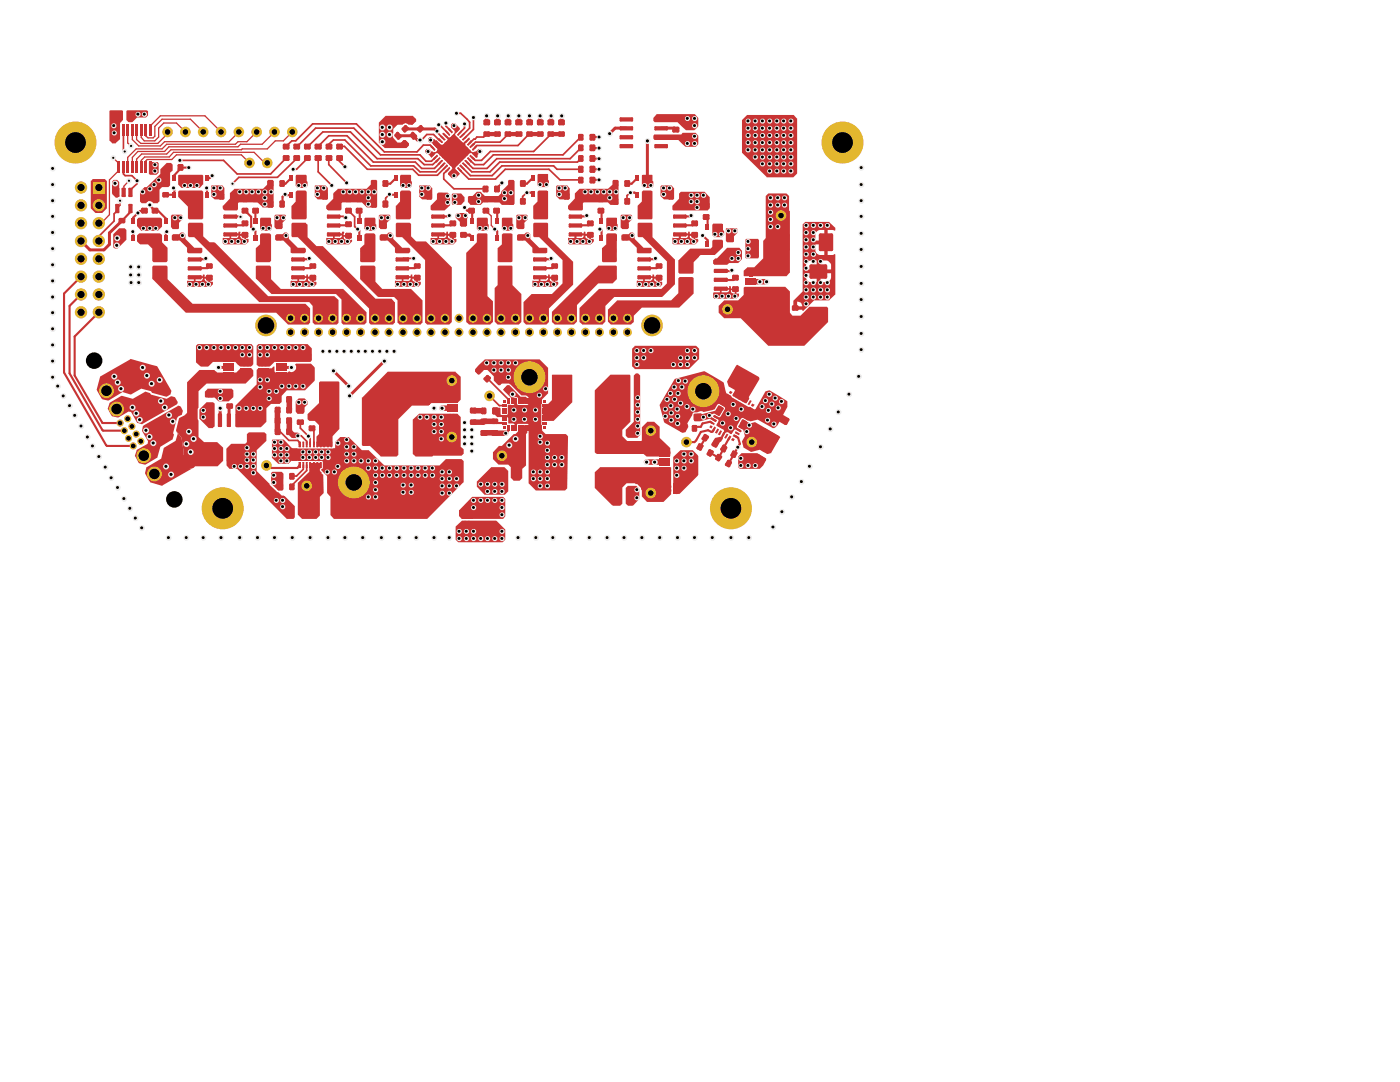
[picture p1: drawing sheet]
<svg xmlns="http://www.w3.org/2000/svg" width="279mm" height="216mm" viewBox="0 0 279 216" stroke-linecap="round" stroke-linejoin="round" font-family="sans-serif">
<g fill="#c83434">
<path d="M45.2 89.5l.9-.9h2.8l.4-.4v-1.6l.3-.3h3.2l.4 .3v1.4l-2 1.8v4.2l2.6 2.4v.4l1.4 1.3 .3 .1 .7 .7 .6 .1 2 2v2.2l-.2 .3h-1.4l-9.9-9.9h-1.5l-.6-.7z"/>
<path d="M63.7 76.3l.1-.2h3.8l.1 .2v9.3l-1.3 1.4-.1 2.2-3.1-.1v-2l.5-.5v-1.8l-.9-.8h-1.1l-.3-.4v-1l2.3-2.2z"/>
<path d="M61.7 92.4h2.5v.9l-.4 .3v.3l.4 .3v.3l.3 .2 .1 3.7-.8 .7v3.8l-.6 .6h-2.9l-.9-.8v-6.4l2.3-2.2z"/>
<path d="M54.1 94.4l.3-.3h1.8l.4 .4v3.2l-.2 .2h-.9l-1.4-1.4z"/>
<path d="M59.1 80l.5-.5h1.2l.6 .6v.7l-.6 .5v.9l-.3 .3h-1.2l-.3-.4z"/>
<path d="M59 35l.2-.1h1.8l.2 .1 .2 2.2-.4 .3h-1.7l-.3-.4z"/>
<path d="M67.4 37.7h5.7l.9-.9v-.7l.2-.2h.9l.2 .2v5.1l-.2 .2h-1.9l-1-1h-3.9l-.1 .2v1.2l-.2 .2h-2.6l-.3-.3v-.6l1.4-1.5v-1.1z"/>
<path d="M75.6 43l.2-.2h1.9l.2 .2v.8l-.7 .6v1.1l-.2 .2h-1.1l-.3-.3z"/>
<path d="M62.8 37.1l2.1-.1 .5 .5v2.3h-2l-.6-.6z"/>
<path d="M72.9 43.4h1.9l.1 .2 .2 2.1-.3 .4h-1.7l-.4-.4v-2.1z"/>
<path d="M65.1 47.5h1.4v-.5h.3v.5h1.1l.3-.3h.4l.1 .5 .6 .2v-.7h-1.1v-.2h-1.7v-.4h1.7l.1-.4h.4v.2l-.1 .5h1.1l.1 1 .4-.1 .1 .4-.6 .6h-4.3l-.3-.2z"/>
<path d="M58.2 44.5l2.8-.1 .4 .4v2.5l1.8 1.8h1.2l10.5 10.5h3.2l.7 .7v4.1l-.3 .4h-4.5l-.3-.4v-2.9l-14.3-14.2h-1.1l-.1-.1z"/>
<path d="M72.9 46.6h1.8l.2 .2v5.3l-.2 .2h-2.6l-.2-.1v-2.7l.8-.7v-2z"/>
<path d="M103.4 85l.2-.2 1.6 .1v1.5l-.2 .2v6.3l-.8 .7v1.8l-.5 .5h-1.3l-.5-.6v-2.1l-.5-.5h-1.9l-1.1-1.1v-1.4l1.2-1.2h.6l2.3-2.4h.4l.5-.5z"/>
<path d="M91.6 101.8l2.6-2.7h6.2l.4 .5v3.4l-.4 .5h-8.3l-.5-.5z"/>
<path d="M90.9 105.1l1.3-1.2h6.9l1.7 1.8v2l-.5 .5h-8.9l-.5-.5z"/>
<path d="M82.4 83.7l1.2-1.2h7.7l.6 .7v6l.6 .5v.9l-.4 .3h-5.7l-.1 .2h-3.4l-.5-.5z"/>
<path d="M54.4 87.7h2.2l1.7 1.8h8.6v-1.3l1-1h1.7l2.6 2.6h1.5l3 3.1h11l1.3-1.3h3.1l.4 .3v4.4l-7.2 7.2h-18.7l-.6-.7v-3.7l-.7-.7v-3.4l-1.2-1.2v-.2l.3-.2v-1.3l-.1-.2h-6.1l-.5 .6h-2.2l-1.2-1.1z"/>
<path d="M90.3 38.6h1.7l.7 .7v.9l-.7 .7h-1.7l-.1-.3v-1.8z"/>
<path d="M79.9 38.2l.2-.2h1.7l.2 .3v5.2l-.2 .3h-2.6l-.2-.2v-2.5l.8-.9z"/>
<path d="M90.9 42.8l.4-.3h1.7l.4 .3v.6l-.2 .2v1.4l-.2 .2h-1l-.2-.2v-.7l-.9-.9z"/>
<path d="M87.5 38.4h1.8l.5 .5v2.1l-1.1 1h-2.6l-.2-.2v-.7l1.3-1.3v-1.1z"/>
<path d="M75.6 24.5l1.4-1.4h5.4l.7 .7v.4l-.7 .7h-.9l-.6-.3-.6 .3h-1l-.8 .8v.9l-.2 .4 .2 .5 .8 .9h.8l.4-.5h.4l.7 .7v.4l-.5 .5h-4.3l-1.2-1.1z"/>
<path d="M79.8 35l.2-.1h1.9l.1 .1 .2 2.2-.3 .3h-1.7l-.4-.4z"/>
<path d="M85.4 27.7l.4-.4h.3l.3 .5h.3l1.3 1.1h.4l.9-1v-.1l-1-1v-.2l.3-.1 1 .9 .3-.1 .9-.8v-.3l-.8-.8v-.5l.3-.3h.5l1 1v.1l-.9 .9v.5l1.5 1.3h.1l1.1-1 .1 .4-.8 .8v.4l.9 .9a.61 .61 0 0 0 .9 .3h.3l.5-.5h.4l.4 .4a.67 .67 0 0 1-.8 .6l-.2 .2v.4l-.2 .2-1-.9h-.4l-2.4 2.4a.64 .64 0 0 0-.4 .9l.8 .7v.2l-.8 .8h-.7l-.8-.8 .3-.6 .5-.3a.64 .64 0 0 0-.4-.9l-2.4-2.4h-.5l-.9 .8-.6-.7h-.2l-.4-.3v-.3l.4-.4h.4l.5 .5h.3a.57 .57 0 0 0 .6 .1 .57 .57 0 0 0 .3-.6l-1.1-1.2-.5-.1-.3-.3z"/>
<path d="M83.6 37.1l2.2-.1 .5 .5-.1 2.3h-2l-.6-.6z"/>
<path d="M75.8 47l.2-.3h1.2l.4-.3h.5l.4 .4v.9l1.8 1.7 1.5 .1 .1 .8-.3 .2h-2.7l-.1-1.1-1.4-1.4h-1.5l-.1-.2z"/>
<path d="M79.2 44.4h2.6l.2 .3v2.5l1.1 1h1.9l5.2 5.1v11l-.5 .5h-4.4l-.5-.4v-12.5l-4.5-4.6h-1.1l-.2-.1v-2.6z"/>
<path d="M86 47.4l1.3 .1v-.5h.3v.5h1.1l.4-.4h.3l.1 .4 .7 .2v-.6l-2.9-.1 .1-.4h1.7v-.3l.3-.1v.4h1l.2 .2v.9h.5v.5l-.6 .6h-4.3l-.3-.2z"/>
<path d="M78.8 56h1.4v-.5h.3v.5h1.1l.4-.4h.3l.1 .4 .7 .2v-.6h-1.1v-.1h-1.8v-.4h1.8v-.2l.3-.1v.4l1.1 .1v.9h.5l.1 .5-.5 .5h-4.6z"/>
<path d="M77.4 74.2h13.5l1 1v4.6l-.6 .6h-5.2l-.5 .5h-3.4l-2.7 2.7v7.2l-.3 .3h-3.3l-2.1-2.1h-1.4l-.2-.2v-9.5z"/>
<path d="M72 53h2.7l.2 .3v2.9l1.4 1.5h5.7l2.3 2.2v4.5l-.3 .4h-4.3l-.4-.4v-4.5l-.6-.6-3.3-.1-3.5-3.5v-2.5z"/>
<path d="M51.2 53h2.6l.3 .3v2.4l1.9 2h12.5l4.6 4.6v2l-.4 .5h-4.2l-.3-.4v-4.6l-1.1-1.1h-12.9l-3.1-3.2v-2.3z"/>
<path d="M95.5 72.9l1.3-1.2h10.9l1.7 1.7v5.1l-1.3 1.3-.1 .7 .1 4.3a1.92 1.92 0 0 0 .8 1.8h4l.5 .4-.2 10.4-.4 .5h-5.9l-1.4-1.5v-11.7l-.2-.1h-2l-.2 .2v1l-.2 .1-.2-.1v-1.1l-.3-.2-1-.1v-.9l-.1-.3h-2.1l-.5-.5h-.3l-.2-.2v-1.1l.2-.1h.9l.5 .1 .1 .1 .1 1.3h1.2l.1-.2 .1-1.8a1.33 1.33 0 0 0 1.3-.2v-1l.3-.1 .1 .1v1l.3 .3h1.8l.3-.3v-1.3l-.5-.4h-.9l-2.5-2.4h-1.4l-.4 .4h-.3l-1-1v-.8l-1.2-1.3h-.7l-.9 1h-.3l-.6-.6v-.5z"/>
<path d="M106.3 56h1.2v-.5h.4v.5h1.1l.4-.4h.3l.1 .4 .3 .2h.4v-.6h-1.1v-.1h-1.9l.1-.4h1.8v-.3h.2l.1 .4 1.1 .1v.9h.5l.1 .5-.5 .5h-4.6z"/>
<path d="M121.3 61.7l1.8-1.8h10.8l1.5-1.4v-3l.2-.2h2.6l.2 .2v3.1l-2.9 2.8h-7.4l-1.6 1.6v1.3l-.5 .5h-4.1l-.6-.6z"/>
<path d="M119.7 93.2h14.2v5.4l-1.5 1.6h-3.3l-1-1.1v-1.2l-.2-.2v-.3l-.6-.7-.6-.3h-1.7l-.8 .9v3.2l-.4 .4h-1.5l-3.6-3.5v-3.2z"/>
<path d="M118.7 77.9l3.1-3.1h3.8l.2 .1v9.3l-1.6 1.6v1.2l1 1.1h2.7l.2-.2v-2.6l1.1-1.1h1.4l1.1 1v2.2l2.1 2v1.6l-4.8 .1-.6-.5-9.4-.1-.3-.2z"/>
<path d="M126.7 69h12.2l.6 .6v2.1l-2 2h-10.8l-.5-.6v-3.5z"/>
<path d="M110.1 74.8h4.1v5.5l-3.7 3.7h-2.1l-.1-3.2 1.1-.2 .7-.8z"/>
<path d="M95.2 96.1l2.8-2.9h2.7l.7 .8v4l-.6 .7h-4.1l-1.5-1.6z"/>
<path d="M101.2 76.9h.5l2.2 2.3h1.1l.2 .2v1.1l-1.7 .1-.1-1.2-.3-.2h-.4l-.3 .2v1.1l-.3 .1-.2-1.3-1.5-1.5z"/>
<path d="M130.6 26.8h5.4l.2-.3h2.7l.5 .6v1.7l-.5 .5h-2.1l-1.4-1.4h-4.8l-.2-.2v-.6z"/>
<path d="M148.1 24l1-1.1h9.3l.7 .7v11l-.8 .8h-5.3l-4.9-4.9z"/>
<path d="M142.2 44.8l.1-.2h1.8l.2 .2v1.1l.2 .2v.8l-.4 .4h-1.6l-.3-.3z"/>
<path d="M131.1 22.8h7.6l.7 .7v1.7l-.8 .8h-1.7l-1.7-1.6h-4.6l-.2-.3v-.6z"/>
<path d="M148.1 83.7l.1-.1 1.5 .9 1-.3 4.9 2.9 .1 .3-1.8 3-.8 .2-1.5-.9-1.7 .5-1.6-1-.2-1.1 .6-1.1-.4-1.2-1-.7z"/>
<path d="M124.9 97.4l.4-.5h1.7l.6 .6v2.1l-1.4 1.3h-.9l-.4-.4z"/>
<path d="M148 90.4h3.1l1.7 1 .1 .4-.6 1.1-.7 .7h-3.9l-.4-.4v-2.1z"/>
<path d="M146.9 73l.3-.2 4.2 2.4 .2 .2v.3l-2.2 3.5 .1 .4-.6 .8h-.2l-2.4-1.4-.1-.3 .4-.6v-.3l-1.2-.8-.3-.8z"/>
<path d="M138.4 82.6l1.3-.1 .4 .1 2.6-.6 .7-1.1 1 .5-.8 1.6-.9-.5-.5 .1-.2 .3 .2 .4 .8 .5-.1 .4-1.3-.6a4.7 4.7 0 0 1-3 .4l-.2-.3z"/>
<path d="M126.5 74.9l.4-.4h.4l.5 .4v11.9l-.5 .6h-2l-.4-.5v-1.1l1.6-1.6z"/>
<path d="M134.4 91.2l1.4-1.4h2.5l1.1 1.2v3.7l-3.8 3.8h-1.2z"/>
<path d="M134.6 75.7l6-1.6 3.8 2.3 .5 2.1 1 .5 .2 .3 3.2 1.9h.4l.8 .5 .3-.1 1.9-3.5 .9-.2 3.5 2.2v1.1l-1.9 3.6a1.2 1.2 0 0 1-1 .6l-3-1.7-1.5 .4-1.6-.7-1 1.6v.3l.7 .5a.23 .23 0 0 1 .2 .3 .23 .23 0 0 1-.3 .1l-1-.5-.7 .9h-.2l-.6-.4-.4 .2-.9 1.7-.2 .1-.7 1.1-.9-.3-.1-.4 .7-1.1 1.2-.4 .6-1.1-.1-.2-1.4-.9 .4-.9-.1-.3-1-.6 .2-.3h.2l.6 .4h.4l1-1.6-.1-.4-1-.6-.4 .1-.5 .9-.6 .3-1.6 .3-.7-.2-.7 .3h-.7l-1.2 2.2 .2 .7-.7 1.1-.6 .1-3.5-2.1-.9-3.5z"/>
<path d="M142.4 58.3h1.3v-.5h.3v.5h1.1l.4-.1v-.3h.4l.1 .6 .6 .1v-.7l-2.9-.1v-.3h1.8v-.3l.2-.1h.2v.5h1.1v1h.5v.5l-.5 .5h-4.5l-.2-.2z"/>
<path d="M160.2 44.8l.5-.5h4.8l1.2 1.2v.5l-.2 .1-.3-.2h-1v5l1.5-.1v8l-1.2 1.1h-3l-2.1 2.2-.3-.1v-.2h-1.6l-.2-.2v-1.4h.8v.9h1l-.3-.7-.5-.2h-1v-.2l1.9-1.8v-3.7h.7v1a1.01 1.01 0 0 0 .8 .8h1.3v-1.8h.7v1.8l1.6-.1 .5-.5 .1-1.2h-5.7v-.7h2.8v-1.8h.7v1.8h2.2v-1l-.1-.2-.8-.6h-3.3l-.8 .6v1.2h-.7v-5h2.5v1.2l.2 .5 .7 .4h.9v-2.1h-4.3v-.8h4.3v-2.1h-.9l-.7 .4-.2 .4v1.3h-2.5z"/>
<path d="M148.8 47.8l.1-.1h2.4l.2 .2v3.4l-.2 .3-2.5-.1z"/>
<path d="M142.3 51.9l.4-.3h.4l2-2.2h2.5l.5 .6v1.7l-.8 .8h-1.8l-.3 .3h-2.7l-.2-.1z"/>
<path d="M143.4 61l1.1-1.1h2.8l1.1-1.1v-1.4l.2-.2h8.1l.9 1v4.2l.6 .6h1.6l1.7-1.8h3.5l.3 .3v2.8l-4.8 4.7h-7.2l-5.5-5.5h-3.3l-1.1-1.1z"/>
<path d="M144.9 45.5l2.2 .1v.9l-.6 .7v1l-.2 .1h-1.2l-.2-.2z"/>
<path d="M152.8 39.1l.5-.5h3.7l.5 .5v2.9l.1 .2v12.2l-.6 .7h-8.5l-.1-1.1 .7-.7h1.4l1.8-1.7v-3.6l.5-.5z"/>
<path d="M39.9 81.6l1.3-1.3h1.3l.3 .2v4.6l-.3 .3h-.8l-1.9-1.8z"/>
<path d="M41.4 77.6h4.8l.4 .3v1.3l-1 .9h-2l-.8-.8h-1.7l-.2-.1v-1.1z"/>
<path d="M37.3 76.3l2.5-2.5h3l.5 .5h3.9l.8-.8h2.2l.3 .4v1.1l-1.5 1.5h-7.8l-1.6 1.6v3.3l-.1 .2v2l.1 .3v3.3l1.1 1h2.6l1.2 1.1v2.6l-1.1 1.1h-4.5l-.3 .4-1.6 .3-.8-6.3-1.1-1.6 .6-2.3 1.1-.6 .5-.5z"/>
<path d="M42.2 37.1l2.2-.1 .4 .5-.1 2.3h-1.9l-.6-.6z"/>
<path d="M44.4 47.5h1.4v-.5h.3v.5h1.1l.4-.4h.3l.3 .5 .6 .1v-.6l-3-.1v-.4h.2h1.6v-.3l.3-.1v.4l1.2 .1v1h.5v.6l-.6 .5h-4.3l-.3-.3z"/>
<path d="M35.6 38.1l4.7-.1 .3 .3v5.3l-.2 .2h-2.7l-.2-.2v-2.4l-1.9-1.9z"/>
<path d="M46.7 37.7h5.8l.8-.9v-.7l.2-.2h.9l.2 .2v5.1l-.2 .2h-2l-1-1h-3.7l-.2 .2v1.2l-.2 .2h-2.5l-.4-.4v-.5l1.5-1.5v-1.1z"/>
<path d="M30.6 53h2.7l.1 .2v2.5l5 4.9h22.6l.9 .9v2.9l-.4 .4h-4l-2.4-2.4h-18l-6.7-6.7v-2.5z"/>
<path d="M37.3 56h1.4v-.5h.3v.5h1.1l.4-.4h.3l.3 .5 .5 .1v-.6h-1.1v-.1h-1.8l.1-.4h1.7v-.2l.3-.1v.4h1l.2 .2v.8h.4l.1 .5-.5 .5h-4.5l-.2-.1z"/>
<path d="M37.7 44.4h2.7l.2 .2v2.6l1.2 1.1 1.1 .1 10.6 10.7h13.2l.9 .8v4.5l-.4 .4h-4.4l-.4-.5v-3.3l-.7-.7h-10l-12.9-13h-1.1l-.2-.1v-2.6z"/>
<path d="M34.3 47l.2-.3h1.2l.4-.3h.6l.3 .4v.9l1.8 1.7h1.4l.2 .2v.7l-.3 .2h-2.7l-.1-1.1-1.4-1.4h-1.4l-.2-.2z"/>
<path d="M18.1 36.1l.4-.4h2.5l.3 .4v5.5l-.9 .9h-1.4l-.9-.9z"/>
<path d="M33.3 32.5h.8l.4 .3v1.2l-.6 .5v2.5l-.3 .3h-1.3l-.5 .5v2.4l-.3 .4h-.9a.74 .74 0 0 0-.7-.5 .74 .74 0 0 0-.7 .5h-.9l-.4-.4v-2l.9-.9h.5l2.7-2.6v-.9z"/>
<path d="M21.8 22.1l2.6-.1 .2 .2v1.8l-.6 .6v3.2l-.9 .8h-.8l-.5-.5z"/>
<path d="M35.6 35l4.8-.1 .2 .1v1.8l-.7 .7h-3.7l-.6-.7z"/>
<path d="M25.2 22.1l4.1-.1 .2 .2v.8l-.4 .4h-1.8l-.9 1h-.7l-.5-.4z"/>
<path d="M29.7 32.4l1.8-.1 .2 .2v2l-.5 .4h-1.2l-.3-.2z"/>
<path d="M22.4 36.1l.3-.2h.7l.4 .4v3l-.4 .2h-.3l-.8-.9z"/>
<path d="M59.2 38.1l1.8-.1 .2 .3v5.3l-.2 .2h-2.7l-.1-.2v-2.5l.8-.9v-1.9z"/>
<path d="M51.9 46.8l.3-.2h1.6l.3 .2v5.3l-.3 .2h-2.5l-.2-.1v-2.7l.8-.7z"/>
<path d="M52 43.5l1.9-.1 .2 .2 .2 2.1-.4 .4h-1.7l-.3-.5z"/>
<path d="M54.9 47l.3-.3h1.2l.3-.3h.5l.5 .4v.9l1.7 1.7 1.6 .1v.8l-.2 .2h-2.7l-.1-1.1-1.4-1.4h-1.5l-.2-.2z"/>
<path d="M54.9 42.8h2l.2 .2v.8l-.7 .6v1.1l-.2 .2h-1.1l-.3-.3v-2.4z"/>
<path d="M39.1 69l.4-.3h10.7l.3 .4v3.6l-.4 .4h-2.2l-.9-.9h-4.5l-.9 .9h-1.6l-.9-.8z"/>
<path d="M51.2 69l.4-.3h9.8l.8 .8v2.4l-.2 .3h-7.2l-1 .9h-2.2l-.4-.3z"/>
<path d="M58 56h1.3v-.5h.4v.5h1.1l.3-.4h.4v.4l.7 .2v-.6h-1.1v-.1h-1.8v-.4h1.8v-.2l.4-.1v.4h1l.2 .2v.8h.4l.1 .5-.5 .5h-4.6z"/>
<path d="M51.2 73.8l.4-.3h2.7l.2-.4h.3v1.1l.2 .1h2.4l.3-.2a.97 .97 0 0 0 1.2-.2 .97 .97 0 0 0 0-1.3h3.2l.7 .7v2.6l-1.9 2h-3.7l-1 1.1v1.3l-.3 .3h-1.8l-.9 .8v2.8l-1.1 1.1h-4.9l-.2-.2v-4.2l4.2-4.2z"/>
<path d="M27.7 46.6h4.4l.2 .3v1.4l1.1 1.1v2.7l-.2 .2h-2.6l-.2-.2v-2.5l-.9-.8h-1.6l-.6-.6v-1.2z"/>
<path d="M27.3 43.8l.4-.4h4.3l.3 .3v1.5l-.8 .9h-3.3l-.9-1z"/>
<path d="M23.8 45.5h1.1l.3 .4v1.9l-1.8 1.8h-.5l-.3-.2v-2.7z"/>
<path d="M34.3 42.8h1.9l.2 .2v.8l-.7 .6v1.1l-.1 .2h-1.1l-.4-.3v-2.4z"/>
<path d="M20 75.1l6.1-3.5 5.2 1.5 2.9 5-.2 .6-.8 .5-2.9-.8-.2-.3-1.9-.5-2 1.1-1.7-.5-3 1.7-1.1-.2-1.1-1.9z"/>
<path d="M28.5 85l7-4.1 .6 .2 .4 .9-.2 .7-.7 .4-.3 .4-.8 2.9 .2 .4-.2 .9-2.5 1.5-.6 2.2-2.4 1.3-1.2-.2-.9-1.5 .4-1.3 2.2-1.1v-.5l-1.1-2.1z"/>
<path d="M35.1 85.9l1.1 1.5 .8 6.3 1.5-.3-6.1 3.5-2.4-.6-1-1.8 .2-1.3 3-1.7 .5-2.1 2.3-1.4 .5-1.5z"/>
<path d="M21.8 80.4l2.4-1.4 2.3 .6 2.5-1.5 .9 .3 .2 .3 3.2 .9 .8-.5 .8 .1 .6 1-.2 .5-6.9 4-1.1-.4-1.1-2.1-.5-.1-2.1 1.2-1.3-.2-.8-1.5z"/>
<path d="M95.3 43.4h1.9l.2 .2 .1 2.1-.3 .4h-1.7l-.3-.4v-2.1z"/>
<path d="M100.3 43.4l2 .1 .1 2.2-.2 .4h-1.7l-.3-.4v-2.1z"/>
<path d="M95.3 46.6h1.8l.2 .1v12.4l1.1 1v4.2l-.5 .5h-4.3l-.6-.5v-13.8l2.2-2.2v-1.5z"/>
<path d="M99.3 53.2l.2-.2h2.6l.2 .2v3.7l1.8 1.8v5.6l-.6 .5h-4.2l-.6-.6v-6.7l.6-.6z"/>
<path d="M100.2 46.8l.2-.2h1.6l.3 .1v5.5l-.3 .1h-2.4l-.3-.1v-2.7l.9-.7z"/>
<path d="M124 46.9l.3-.2h1.2l.3-.3h.5l.4 .3v1l1.7 1.7 1.6 .1v.9l-.2 .1h-2.5l-.2-.1v-1l-1.5-1.4-1.6-.1z"/>
<path d="M110.1 62.2l9.3-9.2h3.5l.2 .2v2.5l-.8 .9h-2.9l-4.3 4.3v3.3l-.5 .6h-3.9l-.6-.5z"/>
<path d="M124 42.8h2l.2 .2v.8l-.7 .6v1.1l-.3 .2h-1l-.3-.3v-2.4z"/>
<path d="M127.3 44.6l.1-.2h2.6l.2 .2v2.7l4.5 4.4v5l-2.5 2.6h-9.6l-1.8 1.7v3.2l-.5 .6h-4.1l-.5-.5v-2.8l3.8-3.8h12.5l1.1-1.1v-4.4l-4.8-4.9h-.9l-.1-.1z"/>
<path d="M121 43.6l.2-.2 1.9 .1 .2 2.2-.3 .4h-1.7l-.3-.4z"/>
<path d="M121 46.8l.2-.2h1.6l.3 .1v5.5l-.3 .1h-2.5l-.2-.1v-2.7l.9-.7z"/>
<path d="M127.1 56h1.3v-.5h.3v.5h1.2l.3-.4h.4v.4l.3 .2h.4v-.6h-1.1v-.1h-1.8v-.4h1.8v-.3h.3l.1 .4 1.1 .1v.9l.5 .1v.5l-.5 .4h-4.5z"/>
<path d="M106.4 44.6l.2-.2h2.6l.2 .2v2.7l5 4.9v4.6l-4.8 4.7v2.8l-.6 .5h-4l-.5-.5v-4l1.6-1.6h4l2.2-2.1v-4.7l-4.7-4.6h-1l-.2-.1z"/>
<path d="M113.4 47.5h1.2v-.5h.5v.5h1.1l.3-.4h.3l.1 .4 .7 .2v-.6l-3-.1 .2-.4h1.7v-.3l.3-.1v.4l1.1 .1v1h.5l.1 .5-.6 .6h-4.4l-.1-.2z"/>
<path d="M103.2 46.9l.3-.2h1.1l.4-.3h.5l.3 .3v1l1.8 1.7 1.6 .1v.9l-.2 .1h-2.7v-1.1l-1.5-1.4-1.6-.1z"/>
<path d="M115.7 37.7h5.6l1-.9v-.7l.1-.2h.9l.1 .2v4.6v.2h-1.6l-.5-.5h-4.8l-.2 .2v1.2l-.1 .2h-2.5l-.3-.3v-.6l1.3-1.5v-1z"/>
<path d="M107.3 38.3l.2-.3h1.6l.3 .2v5.4l-.2 .2h-2.6l-.2-.2v-2.5l.9-.9z"/>
<path d="M131.8 37.2l.2-.2h2l.5 .5v2.1l-.1 .2h-1.9l-.7-.7z"/>
<path d="M134.2 47.5h1.3v-.5h.4v.5h1.1l.3-.4h.4v.4l.7 .2v-.6l-2.9-.1 .1-.4h1.7v-.4h.3l.1 .4 1.1 .1v1h.5l.1 .5-.6 .6h-4.4l-.2-.2z"/>
<path d="M128.1 35l.2-.1 1.9 .1 .2 2.2-.3 .3h-1.7l-.3-.3z"/>
<path d="M128.1 38.3l.3-.3h1.6l.2 .2v5.4l-.2 .2h-2.6l-.1-.2v-2.5l.8-.9z"/>
<path d="M135.5 38.6l.4-.3h4.7l1 1v2.3l-.3 .4h-6.9l-.2-.2v-.7l1.3-1.5z"/>
<path d="M135.4 51.9l2.3-2.3h4.1l.4-.3v-1.3l.1-.2h1.8l.2 .2v1.4l-1.6 1.5h-2.8l-.4 .2v.1l-1.1 1.1v2.1l-.1 .2h-2.8l-.1-.2z"/>
<path d="M93.4 39.3l.2-.2h.7l.9-.8h.7l.9 .8h2.7l.5-.5 .1-.5 1.3-1.3v-.7l.2-.2h.8l.3 .2v4.5l-.2 .3h-2.3l-.6-.5h-3.2l-.5 .5h-2l-.5-.5z"/>
<path d="M111.2 37h2l.5 .5v2.1l-.2 .2h-1.8l-.7-.7v-1.9z"/>
<path d="M103.2 42.8h2l.1 .2v.8l-.7 .6v1.1l-.2 .2h-1l-.4-.3v-2.4z"/>
<path d="M107.3 34.9l.1-.2 2 .1 .2 2.2-.3 .3h-1.7l-.3-.3z"/>
</g>
<g fill="none" stroke="#c83434" stroke-width=".42">
<path d="M105.2 38.4h.8l.3 .4M99.1 42.1l.1 .1v1.9M99.2 46.1v1.3M110 51.6l-.2 .1h-2.1M110.7 53.1l-.5 .4h-2.5M117.1 43l-.2 .2h-2.1M117.8 44.5l-.5 .5h-2.5M119.7 42.1l.4 .2v1.8M119.7 45.7l.4 .3v1.4M131.5 53.1l-.4 .4h-2.6M137.9 43l-.2 .2h-2.1M138.6 44.5l-.4 .5h-2.6"/>
<path d="M140.2 47l1 .9v.8M140.9 43.3l.3 .3v1.8M146 53.9l-.1 .2h-2.1M146.8 55.4l-.4 .5h-2.6M98.7 84.1l.4 .3h1.5M101.5 85.3v.5l-.6 .6M140.8 87.4l-1.1 1.8M142.2 84.4l-.5-.2-1.5 .3-.3 .7h-1l-.3 .2M142.5 85.7l-.3 .4-.2 .1-.7-.4-1.4 .4-1 1.7-.3 .3h-1.6M145.5 87.4l-2.1 4-1.7-1.1M146.8 87l.5 .4 .4 1.2-2.3 3.9"/>
</g>
<path d="M149.9 56.2h2.9M98.7 86.4h2.2M129 92.2h3.8" fill="none" stroke="#c83434" stroke-width="1.1"/>
<path d="M100.2 36.5l-1 .9v.3M105.2 38.4l-.9 .8v1M111.8 35.9h4.1M97.3 75.5l4.2 4.3v.2M97.7 79l1.9 1.9h1" fill="none" stroke="#c83434" stroke-width=".34"/>
<circle cx="129.2" cy="28.1" r=".3" fill="#c83434"/>
<g fill="none" stroke="#c83434" stroke-width=".59">
<path d="M97.1 23.1v1.4M99.3 23.1v1.4M101.4 23.1v1.4M103.5 23.1v1.4M105.7 23.1v1.4M107.8 23.1v1.4M110 23.1v1.4M112.1 23.1v1.4M125 25.6h-2.2l-1.1 1.1M129.2 28.1v7.5M131.9 25.6h2.7l.3 .2M24.4 44l-2.6 2.5v2.3l-1.1 1.1h-2.8l-1.7-1.8"/>
<path d="M43.6 73.3h1.9M43.9 81.4v2.5M45.9 81l-.2 .2v2.7"/>
</g>
<g fill="none" stroke="#c83434" stroke-width=".42">
<path d="M34.6 37.5l.2 .1v1.3h-1.7M36 33.4v.3M106.3 35.5l-1.1 1.2h-.9M118.2 27.3h1.3M118.2 33.8h1.3M118.2 35.9h1.3M118.2 29.5h1.3M118.2 31.7h1.3M125.8 38.4h.9l.5 .5M127.2 35.6l-1.1 1.1h-1M16.2 58.8l-2.3 2.2v13.5l6.5 11.3 .2 .1h4.2M16.2 55.2l-3.4 3.4v15.7l8.4 14.5 .1 .2h5.3"/>
<path d="M26 41.6v.7l-1.6 1.7M26.5 46.2l.1 1.3M28.8 42.1h-.8l-.5 .4-.9 .9v.8M29.9 40.9l1 1.2h.7l1.5 1.5v.6M33.3 46.2l-.2 .1v1.2M41.1 51.6l-.2 .1h-2M130.8 51.6l-.2 .1h-2.1M19.7 62.3l-4.8 4.8v7.8l5.5 9.4 3.6 .1"/>
</g>
<g fill="none" stroke="#c83434" stroke-width=".34">
<path d="M24.6 33.4v1.3l.4 .3h1.3l1 1.1M27.3 36.7l-1.3 1.2v.5M97.1 26.8l-.6 .5M98.9 35.7l1.9-1.9h8.8l2.2 2.1M101.4 26.8l-1.6 1.6M105.7 26.8l-2.3 2.2h-8.2M110 26.8l-3.5 3.4h-8.6M115.9 29.5l-2.1 2.2h-14.7l-1.9 1.9M115.9 31.7l-.7 .6h-15.5l-1.9 2M115.9 33.8h-4.7l-.7-.7h-10.3l-2 1.9M115.9 27.3l-3.6 3.6h-13.8M125.8 38.4l-.7 .6v1.2"/>
<path d="M23.4 41.6v.5l-.6 .6v1.4l-3.1 3.1v.9"/>
</g>
<path d="M97.1 26.8h2.2M101.4 26.8h2.1M105.7 26.8h2.1M110 26.8h2.1" fill="none" stroke="#c83434" stroke-width=".85"/>
<path d="M23.7 33.4v.6l-1.9 1.9v6.9l-1.6 1.7h-.5M25.7 36.1l-1 1.1v1.2M24 40v1l-.6 .6" fill="none" stroke="#c83434" stroke-width=".25"/>
<circle cx="34.8" cy="38.9" r=".21" fill="#c83434"/>
<path d="M22.6 31.5l1.1 1.1v.8M25.5 26v2.5l.7 .6M26.4 26v1.9l1.3 1.2h4.3l.8-.8h12.9l2-2M27.3 26v1.9l.8 .7h3.4l1.9-1.9v-.4M28.2 26v1.4l.6 .7h2.1l.8-.8v-1.7l1-1h2.5l1.8 1.7M29 26v1.1l.5 .4h1.1l.3-.3v-2l1.4-1.4h5.7l2.6 2.5M30 26v-.9l2-2h8.9l3.2 3.2M49.8 32.5l-1.6-1.6h-13l-.9 .9h-4.9l-.4 .4v1.2M51.2 26.3l-1.9 2h-1.8l-.5 .5h-13.7l-1 .9h-5.1l-1.7 1.7v2M53.3 32.5h-.5l-2.1-2.1h-16.1l-.8 .9h-4.9l-.7 .7v1.4M54.8 26.3l-2.5 2.5h-4.3l-.5 .5h-13.8l-.9 .9h-5.3l-1.1 1.2v2M58.3 26.3l-1.7 1.8h-1.7l-1.6 1.6h-5l-.1 .2h-14.1l-.8 .8h-5l-1 1v1.7" fill="none" stroke="#c83434" stroke-width=".25"/>
<path d="M36 33.4h1.7M36 33.7l-1.2 1.3v.6M41.2 37.5l.1 1.4M42.3 35l-.5 .6h-.5M58.1 38.9h-1l-.2-.1-.5 .5-.1 1.4M41.8 53.2l-.4 .3h-2.5M48.9 42.1l1.2 1.2v2l.9 .8v1.3M48.9 44.6l-.4 .4h-2.5M51.1 42.1l-.1 2M59.8 92.8l-.5 .6h-5.6l-.5-.5" fill="none" stroke="#c83434" stroke-width=".42"/>
<path d="M24.6 26v4l.3 .2M27.3 36.1v.6M57.1 31.6l-3.1 3.1h-6.7l-2.7-2.7h-8.7M58.5 33.8h.7M59.3 31.6l-3.9 3.8h-7.7l-1.3 1.3M46 43.2l2 .1M55.4 86.1h.5l1.8 1.8h1.7l.4 .4M59.4 86.9h.7M60.5 92.8v.8l-1.3 1.4h-1M61.2 92.8v1.1l-3 3v.2" fill="none" stroke="#c83434" stroke-width=".34"/>
<path d="M57.7 79.7v2.2M55.4 81.9v4.2M57.7 84v2.1l.8 .8h.8M88.2 81.4h2M96.6 86.4h2.1M98.7 84.1l-4.2 .1" fill="none" stroke="#c83434" stroke-width="1.1"/>
<path d="M56.2 73.3h2" fill="none" stroke="#c83434" stroke-width=".59"/>
<circle cx="97.3" cy="75.5" r=".17" fill="#c83434"/>
<path d="M94.5 82h2" fill="none" stroke="#c83434" stroke-width="1.1"/>
<g fill="none" stroke="#c83434" stroke-width=".34">
<path d="M57.1 29.2l1.1-1.1h.8l3.4-3.4h8.7l5.6 5.6h6.5l1.3-1.3h1.3l.6 .5M59.3 29.2l3.7-3.6h7.6l5.3 5.3h7.9l1.2 1.3h1.1l.8-.8M61.4 29.2l3-2.9h5.5l5.4 5.4h8.1l1.3 1.1h1.7l1-.9M61.4 31.6l-2.2 2.2M63.5 29.2l2.1-2.1h3.7l5.2 5.2h8.4l1.3 1.3h2.5l1.2-1.2M63.5 31.6v2.7l2.7 2.7M65.6 29.2v-.4l.9-.9h2.3l5.2 5.2h8.5l1.3 1.2h3.2l1.4-1.5M65.6 31.6v1.2l3.6 3.7M67.7 29.2h1l4.6 4.6h9.1l1.2 1.2h3.7l1.6-1.6M67.7 31.6v.6l1.1 1.1M77.7 38.8l-.7 .7v1.2M83.8 27.9h.4l1-1.1h1.3l1.2 1.2h.2"/>
<path d="M87.2 26.3l1.2 1.3M87.5 24.9h.2l1.7 1.7M89 24.6v.5l.9 1M89.4 33.9l-.8 .7v1.1l2 2h6.3M91.1 22.6h.8l1.8 1.8v1.2l-1.5 1.5M91.7 33.9l1.9 1.8h5.3M92.2 33.4l1.7 1.6h4.3M92.7 24.7v.9l-1 1M92.7 32.8l1.4 1.5h3.7M93.2 32.4l1.2 1.2h2.8M94.5 23.4v2.4l-1.8 1.8M95.2 29l-.5 .5"/>
<path d="M96.5 27.3h-1.3l-.4 .5h-.2l-.9 .7M97.9 30.2l-1.8 1.8h-1.3l-.6-.6M98.5 30.9l-2 1.9h-1.8l-1-.9M99.8 28.4h-4.9l-.7 .6M66.6 43.2h1.9l.2 .2h.3M69.6 42.1l1.2 1.2v1.9l.6 .5M82.5 51.6h-2l-.2 .1M59.8 88.3v.4M59.9 84.2v1.2l2 2v1.3M60.1 86.9l1.1 1.2v.6M62.2 85.5l.5 .3v2.9"/>
</g>
<path d="M79.4 27.1h3.1l.8 .8h.5M80.9 25.7h5.9l.4 .6M92.5 46.9h1.2l.5 .5M66.5 74l3.1 3M76.7 72l-6.9 7" fill="none" stroke="#c83434" stroke-width=".59"/>
<g fill="none" stroke="#c83434" stroke-width=".42">
<path d="M58.1 35.6l-1.1 1.1h-.7M77.7 38.8l1.2 .1M79 35.6l-1.1 1.1h-.9M61.7 51.6l-.2 .1h-2M62.4 53.1l-.4 .4h-2.5M69.6 44.5l-.5 .5h-2.5M71.4 45.7l.3 .4v1.3M71.7 42.1l.1 2M83.2 53.1l-.4 .4h-2.5M89.7 43l-.2 .2h-2M90.3 44.5l-.4 .5h-2.4M92.7 41.4l.6 .7 .9 .1v1.9"/>
<path d="M98.7 45.7l.5 .4"/>
</g>
<path d="M96.9 42.1l1.1 1v1.9l.7 .7" fill="none" stroke="#c83434" stroke-width=".25"/>
<g fill="#c83434">
<path d="M63.8 76.3h3.8v5.1h-3.8z"/>
<path d="M55.9 74.4h.7v1.4h-.7z"/>
<path d="M55.1 74.3h2.1v.8h-2.1z"/>
<path d="M58.8 70.8h3v.9h-3z"/>
<circle cx="56.6" cy="75.1" r=".72"/>
<circle cx="55.9" cy="75.1" r=".72"/>
</g>
<path d="M58.8 70.8h3v.9h-3z" fill="none" stroke="#c83434" stroke-width=".68"/>
<path d="M58.8 74.9h3v.9h-3z" fill="#c83434"/>
<path d="M58.8 74.9h3v.9h-3z" fill="none" stroke="#c83434" stroke-width=".68"/>
<path d="M55.1 81.4h.6v.8h-.6z" fill="#c83434"/>
<path d="M55.1 81.4h.6v.8h-.6z" fill="none" stroke="#c83434" stroke-width=".59"/>
<path d="M57.4 81.4h.6v.8h-.6z" fill="#c83434"/>
<path d="M57.4 81.4h.6v.8h-.6z" fill="none" stroke="#c83434" stroke-width=".59"/>
<path d="M57.4 79.3h.6v.8h-.6z" fill="#c83434"/>
<path d="M57.4 79.3h.6v.8h-.6z" fill="none" stroke="#c83434" stroke-width=".59"/>
<path d="M55.1 79.3h.6v.8h-.6z" fill="#c83434"/>
<path d="M55.1 79.3h.6v.8h-.6z" fill="none" stroke="#c83434" stroke-width=".59"/>
<path d="M30.1 85l2.4-1.4 1.1 1.9-2.4 1.4z" fill="#c83434"/>
<path d="M30.1 85l2.4-1.4 1.1 1.9-2.4 1.4z" fill="none" stroke="#c83434" stroke-width=".68"/>
<path d="M27.9 81.4l2.6-1.4 1.1 2-2.6 1.4z" fill="#c83434"/>
<path d="M27.9 81.4l2.6-1.4 1.1 2-2.6 1.4z" fill="none" stroke="#c83434" stroke-width=".68"/>
<path d="M23.6 73.9l2.5-1.4 1.1 1.9-2.5 1.5z" fill="#c83434"/>
<path d="M23.6 73.9l2.5-1.4 1.1 1.9-2.5 1.5z" fill="none" stroke="#c83434" stroke-width=".68"/>
<path d="M34.9 82.1l.7-.4 .2 .5-.6 .4z" fill="#c83434"/>
<path d="M34.9 82.1l.7-.4 .2 .5-.6 .4z" fill="none" stroke="#c83434" stroke-width=".59"/>
<path d="M33.8 80.1l.6-.3 .3 .4-.7 .4z" fill="#c83434"/>
<path d="M33.8 80.1l.6-.3 .3 .4-.7 .4z" fill="none" stroke="#c83434" stroke-width=".59"/>
<path d="M32.6 78.1l.7-.4 .2 .5-.7 .4z" fill="#c83434"/>
<path d="M32.6 78.1l.7-.4 .2 .5-.7 .4z" fill="none" stroke="#c83434" stroke-width=".59"/>
<g fill="#c83434">
<path d="M45.2 74.4h.7v1.4h-.7z"/>
<path d="M44.4 74.3h2.2v.8h-2.2z"/>
<path d="M44.4 72.6h2.2v1.4h-2.2z"/>
<path d="M48.8 73.5h.6v1.4h-.6z"/>
<path d="M48 73.5h2.1v.7h-2.1z"/>
<path d="M45.5 80.8h.7v.5h-.7z"/>
<circle cx="45.9" cy="75.1" r=".72"/>
<circle cx="45.2" cy="75.1" r=".72"/>
<circle cx="48.8" cy="74.2" r=".72"/>
<circle cx="49.4" cy="74.2" r=".72"/>
</g>
<path d="M45.5 80.8h.7v.5h-.7z" fill="none" stroke="#c83434" stroke-width=".59"/>
<path d="M45.5 78.5h.7v.5h-.7z" fill="#c83434"/>
<path d="M45.5 78.5h.7v.5h-.7z" fill="none" stroke="#c83434" stroke-width=".59"/>
<path d="M34.4 92.5l2.4-1.4 1.2 1.9-2.5 1.5z" fill="#c83434"/>
<path d="M34.4 92.5l2.4-1.4 1.2 1.9-2.5 1.5z" fill="none" stroke="#c83434" stroke-width=".68"/>
<path d="M41.9 89.7h.4v2.2h-.4zM42.1 89.7v2.2M43.7 89.7h.4v2.2h-.4zM43.9 89.7v2.2M45.5 89.7h.4v2.2h-.4zM45.7 89.7v2.2M47.2 89.7h.5v2.2h-.5zM47.5 89.7v2.2" fill="none" stroke="#c83434" stroke-width=".42"/>
<path d="M41.6 80.8h.7v.5h-.7z" fill="#c83434"/>
<path d="M41.6 80.8h.7v.5h-.7z" fill="none" stroke="#c83434" stroke-width=".59"/>
<path d="M41.6 78.5h.7v.5h-.7z" fill="#c83434"/>
<path d="M41.6 78.5h.7v.5h-.7z" fill="none" stroke="#c83434" stroke-width=".59"/>
<g fill="#c83434">
<path d="M45.2 70.8h.7v1.3h-.7z"/>
<path d="M44.4 71.5h2.2v.7h-2.2z"/>
<path d="M48.8 71.7h.6v1.4h-.6z"/>
<path d="M48 72.4h2.1v.7h-2.1z"/>
<path d="M52.3 71.7h.7v1.4h-.7z"/>
<path d="M51.6 72.4h2.1v.7h-2.1z"/>
<path d="M52.3 73.5h.7v1.4h-.7z"/>
<path d="M51.6 73.5h2.1v.7h-2.1z"/>
<path d="M40 70.8h2.9v.9h-2.9z"/>
<circle cx="45.9" cy="71.5" r=".72"/>
<circle cx="45.2" cy="71.5" r=".72"/>
<circle cx="48.8" cy="72.4" r=".72"/>
<circle cx="49.4" cy="72.4" r=".72"/>
<circle cx="52.3" cy="72.4" r=".72"/>
<circle cx="53" cy="72.4" r=".72"/>
<circle cx="52.3" cy="74.2" r=".72"/>
<circle cx="53" cy="74.2" r=".72"/>
</g>
<path d="M40 70.8h2.9v.9h-2.9z" fill="none" stroke="#c83434" stroke-width=".68"/>
<path d="M40 74.9h2.9v.9h-2.9z" fill="#c83434"/>
<path d="M40 74.9h2.9v.9h-2.9z" fill="none" stroke="#c83434" stroke-width=".68"/>
<path d="M41.9 82.7h.4v2.3h-.4zM42.1 82.7v2.3M43.7 82.7h.4v2.3h-.4zM43.9 82.7v2.3" fill="none" stroke="#c83434" stroke-width=".42"/>
<path d="M36.1 84.1l.6-.4 .3 .5-.7 .4z" fill="#c83434"/>
<path d="M36.1 84.1l.6-.4 .3 .5-.7 .4z" fill="none" stroke="#c83434" stroke-width=".59"/>
<g fill="#c83434">
<path d="M23.4 32.3h.6v2.2h-.6z"/>
<path d="M24.4 32.3h.5v2.2h-.5z"/>
<path d="M29.7 24.8h.5v2.3h-.5z"/>
<path d="M28.8 24.8h.5v2.3h-.5z"/>
<path d="M29.7 32.3h.5v2.2h-.5z"/>
<path d="M28.8 32.3h.5v2.2h-.5z"/>
<path d="M33.4 33h.5v.8h-.5z"/>
</g>
<path d="M33.4 33h.5v.8h-.5z" fill="none" stroke="#c83434" stroke-width=".59"/>
<path d="M35.7 33h.6v.8h-.6z" fill="#c83434"/>
<path d="M35.7 33h.6v.8h-.6z" fill="none" stroke="#c83434" stroke-width=".59"/>
<path d="M59.5 81.6h.9v.6h-.9z" fill="#c83434"/>
<path d="M59.5 81.6h.9v.6h-.9z" fill="none" stroke="#c83434" stroke-width=".59"/>
<path d="M72.6 88.1h.7v.5h-.7z" fill="#c83434"/>
<path d="M72.6 88.1h.7v.5h-.7z" fill="none" stroke="#c83434" stroke-width=".59"/>
<path d="M61.9 85.2h.8v.6h-.8z" fill="#c83434"/>
<path d="M61.9 85.2h.8v.6h-.8z" fill="none" stroke="#c83434" stroke-width=".59"/>
<path d="M61.9 82.9h.8v.6h-.8z" fill="#c83434"/>
<path d="M61.9 82.9h.8v.6h-.8z" fill="none" stroke="#c83434" stroke-width=".59"/>
<path d="M96.8 75.6l.5-.5 .4 .3-.5 .6z" fill="#c83434"/>
<path d="M97.3 75.1l.4 .3-.5 .6-.4-.4z" fill="none" stroke="#c83434" stroke-width=".59"/>
<path d="M95.7 73.4l.4 .4-.6 .5-.3-.3z" fill="#c83434"/>
<path d="M95.7 73.4l.4 .4-.6 .5-.3-.3z" fill="none" stroke="#c83434" stroke-width=".59"/>
<g fill="#c83434">
<path d="M101.3 79.5h.5v1h-.5z"/>
<path d="M100.2 80.7h.9v.4h-.9z"/>
<path d="M100.5 79.8h.5v.6h-.5z"/>
<path d="M100.8 77.7l.6-.5 .4 .4-.5 .5z"/>
</g>
<path d="M100.8 77.7l.6-.5 .4 .4-.5 .5z" fill="none" stroke="#c83434" stroke-width=".59"/>
<path d="M99.2 76.1l.6-.5 .4 .3-.6 .6z" fill="#c83434"/>
<path d="M99.2 76.1l.6-.5 .4 .3-.6 .6z" fill="none" stroke="#c83434" stroke-width=".59"/>
<g fill="#c83434">
<path d="M108.3 80.7h.9v.4h-.9z"/>
<path d="M107.6 79.5h.4v1h-.4z"/>
<path d="M106.9 79.5h.5v1h-.5z"/>
<path d="M106.3 79.5h.3v1h-.3z"/>
<path d="M105.5 79.5h.4v1h-.4z"/>
<path d="M105.9 80.9h1.9v1.6h-1.9z"/>
<path d="M108.4 79.8h.5v.6h-.5z"/>
<path d="M104.8 79.5h.4v1h-.4z"/>
<path d="M104.1 79.5h.5v1h-.5z"/>
<path d="M103.4 79.5h.4v1h-.4z"/>
<path d="M102.7 79.5h.4v1h-.4z"/>
<path d="M103.7 80.9h1.9v1.6h-1.9z"/>
<path d="M102 79.5h.4v1h-.4z"/>
<path d="M101.5 80.9h2v1.6h-2z"/>
<path d="M98.4 83.8h.7v.5h-.7z"/>
</g>
<path d="M98.4 83.8h.7v.5h-.7z" fill="none" stroke="#c83434" stroke-width=".59"/>
<path d="M96.2 86.1h.8v.6h-.8z" fill="#c83434"/>
<path d="M96.2 86.1h.8v.6h-.8z" fill="none" stroke="#c83434" stroke-width=".59"/>
<path d="M96.2 83.8h.8v.5h-.8z" fill="#c83434"/>
<path d="M96.2 83.8h.8v.5h-.8z" fill="none" stroke="#c83434" stroke-width=".59"/>
<g fill="#c83434">
<path d="M75.4 76.3h3.8v5.1h-3.8z"/>
<path d="M82.6 78.6h3.1v2.1h-3.1z"/>
<path d="M82.6 84.4h3.1v2.1h-3.1z"/>
<path d="M83.2 88.3h2.9v2.2h-2.9z"/>
</g>
<path d="M83.2 88.3h2.9v2.2h-2.9z" fill="none" stroke="#c83434" stroke-width=".68"/>
<path d="M72.6 90.3h.7v.6h-.7z" fill="#c83434"/>
<path d="M72.6 90.3h.7v.6h-.7z" fill="none" stroke="#c83434" stroke-width=".59"/>
<path d="M76.1 88.3h2.9v2.2h-2.9z" fill="#c83434"/>
<path d="M76.1 88.3h2.9v2.2h-2.9z" fill="none" stroke="#c83434" stroke-width=".68"/>
<path d="M76.1 97h2.9v2.2h-2.9z" fill="#c83434"/>
<path d="M76.1 97h2.9v2.2h-2.9z" fill="none" stroke="#c83434" stroke-width=".68"/>
<path d="M91.3 89.8h.7v.6h-.7z" fill="#c83434"/>
<path d="M91.3 89.8h.7v.6h-.7z" fill="none" stroke="#c83434" stroke-width=".59"/>
<path d="M94.1 84h.7v.5h-.7z" fill="#c83434"/>
<path d="M94.1 84h.7v.5h-.7z" fill="none" stroke="#c83434" stroke-width=".59"/>
<path d="M94.1 81.6h.7v.6h-.7z" fill="#c83434"/>
<path d="M94.1 81.6h.7v.6h-.7z" fill="none" stroke="#c83434" stroke-width=".59"/>
<g fill="#c83434">
<path d="M89.8 79h.7v1.3h-.7z"/>
<path d="M89.2 79.7h2.1v.7h-2.1z"/>
<path d="M89.2 80.8h2.1v1.4h-2.1z"/>
<path d="M89.8 82.6h.7v1.4h-.7z"/>
<path d="M89.2 82.5h2.1v.8h-2.1z"/>
<path d="M98.4 86.1h.7v.6h-.7z"/>
<circle cx="89.8" cy="79.7" r=".72"/>
<circle cx="90.5" cy="79.7" r=".72"/>
<circle cx="89.8" cy="83.3" r=".72"/>
<circle cx="90.5" cy="83.3" r=".72"/>
</g>
<path d="M98.4 86.1h.7v.6h-.7z" fill="none" stroke="#c83434" stroke-width=".59"/>
<path d="M103.9 87.1h.6v.8h-.6z" fill="#c83434"/>
<path d="M103.9 87.1h.6v.8h-.6z" fill="none" stroke="#c83434" stroke-width=".59"/>
<path d="M106.2 87.1h.6v.8h-.6z" fill="#c83434"/>
<path d="M106.2 87.1h.6v.8h-.6z" fill="none" stroke="#c83434" stroke-width=".59"/>
<path d="M102.9 89.4h.8v3.1h-.8z" fill="#c83434"/>
<path d="M102.9 89.4h.8v3.1h-.8z" fill="none" stroke="#c83434" stroke-width=".68"/>
<path d="M106.9 89.4h.9v3.1h-.9z" fill="#c83434"/>
<path d="M106.9 89.4h.9v3.1h-.9z" fill="none" stroke="#c83434" stroke-width=".68"/>
<path d="M87.7 38.8h.5v.7h-.5z" fill="#c83434"/>
<path d="M87.7 38.8h.5v.7h-.5z" fill="none" stroke="#c83434" stroke-width=".59"/>
<path d="M85.3 38.8h.6v.7h-.6z" fill="#c83434"/>
<path d="M85.3 38.8h.6v.7h-.6z" fill="none" stroke="#c83434" stroke-width=".59"/>
<path d="M89.5 34.6l.7-.7 .1 .2-.7 .7z" fill="#c83434"/>
<path d="M90.2 33.9l.1 .2-.7 .7-.1-.2z" fill="none" stroke="#c83434" stroke-width=".2"/>
<path d="M86.3 41.2h2.3v.5h-2.3zM86.3 41.4h2.3" fill="none" stroke="#c83434" stroke-width=".42"/>
<path d="M93.7 39.5h.8v.5h-.8z" fill="#c83434"/>
<path d="M93.7 39.5h.8v.5h-.8z" fill="none" stroke="#c83434" stroke-width=".59"/>
<path d="M93.7 41.7h.8v.6h-.8z" fill="#c83434"/>
<path d="M93.7 41.7h.8v.6h-.8z" fill="none" stroke="#c83434" stroke-width=".59"/>
<path d="M90.9 33.9l.7 .7-.1 .2-.7-.7z" fill="#c83434"/>
<path d="M90.9 33.9l.7 .7-.1 .2-.7-.7z" fill="none" stroke="#c83434" stroke-width=".2"/>
<path d="M91.4 33.4l.7 .7-.1 .2-.6-.7z" fill="#c83434"/>
<path d="M91.4 33.4l.7 .7-.1 .2-.6-.7z" fill="none" stroke="#c83434" stroke-width=".2"/>
<path d="M89 34.1l.7-.7v.2l-.6 .7z" fill="#c83434"/>
<path d="M89 34.1l.7-.7v.2l-.6 .7z" fill="none" stroke="#c83434" stroke-width=".2"/>
<path d="M96.6 39.5h.8v.5h-.8z" fill="#c83434"/>
<path d="M96.6 39.5h.8v.5h-.8z" fill="none" stroke="#c83434" stroke-width=".59"/>
<path d="M96.6 37.3h.6v.8h-.6z" fill="#c83434"/>
<path d="M96.6 37.3h.6v.8h-.6z" fill="none" stroke="#c83434" stroke-width=".59"/>
<path d="M92.1 44.3h.8v.6h-.8z" fill="#c83434"/>
<path d="M92.1 44.3h.8v.6h-.8z" fill="none" stroke="#c83434" stroke-width=".59"/>
<path d="M92.1 46.6h.8v.6h-.8z" fill="#c83434"/>
<path d="M92.1 46.6h.8v.6h-.8z" fill="none" stroke="#c83434" stroke-width=".59"/>
<path d="M86.3 46.6h2.3v.4h-2.3zM86.3 43h2.3v.4h-2.3zM86.3 44.8h2.3v.4h-2.3zM86.3 46.8h2.3M86.3 45h2.3M86.3 43.2h2.3" fill="none" stroke="#c83434" stroke-width=".42"/>
<path d="M90 44.3h.8v.6h-.8z" fill="#c83434"/>
<path d="M90 44.3h.8v.6h-.8z" fill="none" stroke="#c83434" stroke-width=".59"/>
<path d="M90 46.6h.8v.6h-.8z" fill="#c83434"/>
<path d="M90 46.6h.8v.6h-.8z" fill="none" stroke="#c83434" stroke-width=".59"/>
<path d="M107.4 24.1h.8v.6h-.8z" fill="#c83434"/>
<path d="M107.4 24.1h.8v.6h-.8z" fill="none" stroke="#c83434" stroke-width=".59"/>
<path d="M107.4 26.5h.8v.5h-.8z" fill="#c83434"/>
<path d="M107.4 26.5h.8v.5h-.8z" fill="none" stroke="#c83434" stroke-width=".59"/>
<g fill="#c83434">
<path d="M105.9 34.9h.8v1.2h-.8z"/>
<path d="M101 24.1h.8v.6h-.8z"/>
</g>
<path d="M101 24.1h.8v.6h-.8z" fill="none" stroke="#c83434" stroke-width=".59"/>
<path d="M101 26.5h.8v.5h-.8z" fill="#c83434"/>
<path d="M101 26.5h.8v.5h-.8z" fill="none" stroke="#c83434" stroke-width=".59"/>
<g fill="#c83434">
<path d="M105.9 38.2h.8v1.2h-.8z"/>
<path d="M101.8 36.2h.5v.8h-.5z"/>
</g>
<path d="M101.8 36.2h.5v.8h-.5z" fill="none" stroke="#c83434" stroke-width=".59"/>
<path d="M104.1 36.2h.5v.8h-.5z" fill="#c83434"/>
<path d="M104.1 36.2h.5v.8h-.5z" fill="none" stroke="#c83434" stroke-width=".59"/>
<path d="M96.6 41.7h.8v.6h-.8z" fill="#c83434"/>
<path d="M96.6 41.7h.8v.6h-.8z" fill="none" stroke="#c83434" stroke-width=".59"/>
<path d="M101.8 39.8h.5v.8h-.5z" fill="#c83434"/>
<path d="M101.8 39.8h.5v.8h-.5z" fill="none" stroke="#c83434" stroke-width=".59"/>
<path d="M104.1 39.8h.5v.8h-.5z" fill="#c83434"/>
<path d="M104.1 39.8h.5v.8h-.5z" fill="none" stroke="#c83434" stroke-width=".59"/>
<path d="M98.9 37.3h.6v.8h-.6z" fill="#c83434"/>
<path d="M98.9 37.3h.6v.8h-.6z" fill="none" stroke="#c83434" stroke-width=".59"/>
<path d="M57.4 83.6h.6v.7h-.6z" fill="#c83434"/>
<path d="M57.4 83.6h.6v.7h-.6z" fill="none" stroke="#c83434" stroke-width=".59"/>
<path d="M55.1 83.6h.6v.7h-.6z" fill="#c83434"/>
<path d="M55.1 83.6h.6v.7h-.6z" fill="none" stroke="#c83434" stroke-width=".59"/>
<path d="M49.7 86.9h3v.8h-3z" fill="#c83434"/>
<path d="M49.7 86.9h3v.8h-3z" fill="none" stroke="#c83434" stroke-width=".68"/>
<path d="M49.7 82.7h3v.9h-3z" fill="#c83434"/>
<path d="M49.7 82.7h3v.9h-3z" fill="none" stroke="#c83434" stroke-width=".68"/>
<path d="M45.5 82.7h.4v2.3h-.4zM45.7 82.7v2.3M47.2 82.7h.5v2.3h-.5zM47.5 82.7v2.3" fill="none" stroke="#c83434" stroke-width=".42"/>
<path d="M57.4 85.8h.6v.7h-.6z" fill="#c83434"/>
<path d="M57.4 85.8h.6v.7h-.6z" fill="none" stroke="#c83434" stroke-width=".59"/>
<path d="M55.1 85.8h.6v.7h-.6z" fill="#c83434"/>
<path d="M55.1 85.8h.6v.7h-.6z" fill="none" stroke="#c83434" stroke-width=".59"/>
<path d="M59.5 84h.9v.5h-.9z" fill="#c83434"/>
<path d="M59.5 84h.9v.5h-.9z" fill="none" stroke="#c83434" stroke-width=".59"/>
<path d="M61.8 88.2h.2v1h-.2z" fill="#c83434"/>
<path d="M61.8 88.2h.2v1h-.2z" fill="none" stroke="#c83434" stroke-width=".2"/>
<path d="M60.4 88.2h.2v1h-.2z" fill="#c83434"/>
<path d="M60.4 88.2h.2v1h-.2z" fill="none" stroke="#c83434" stroke-width=".2"/>
<path d="M59.7 88.2h.2v1h-.2z" fill="#c83434"/>
<path d="M59.7 88.2h.2v1h-.2z" fill="none" stroke="#c83434" stroke-width=".2"/>
<path d="M62.4 99.6h.9v2.9h-.9z" fill="#c83434"/>
<path d="M62.4 99.6h.9v2.9h-.9z" fill="none" stroke="#c83434" stroke-width=".68"/>
<path d="M66.5 99.6h.9v2.9h-.9z" fill="#c83434"/>
<path d="M66.5 99.6h.9v2.9h-.9z" fill="none" stroke="#c83434" stroke-width=".68"/>
<path d="M57.6 101.3h.7v1.3h-.7z" fill="#c83434"/>
<path d="M57.6 101.3h.7v1.3h-.7z" fill="none" stroke="#c83434" stroke-width=".68"/>
<path d="M60.1 101.3h.8v1.3h-.8z" fill="#c83434"/>
<path d="M60.1 101.3h.8v1.3h-.8z" fill="none" stroke="#c83434" stroke-width=".68"/>
<path d="M65.8 95.2h.6v.7h-.6z" fill="#c83434"/>
<path d="M65.8 95.2h.6v.7h-.6z" fill="none" stroke="#c83434" stroke-width=".59"/>
<path d="M58 96.8h.5v.7h-.5z" fill="#c83434"/>
<path d="M58 96.8h.5v.7h-.5z" fill="none" stroke="#c83434" stroke-width=".59"/>
<path d="M63.5 97.3h.5v.7h-.5z" fill="#c83434"/>
<path d="M63.5 97.3h.5v.7h-.5z" fill="none" stroke="#c83434" stroke-width=".59"/>
<path d="M65.8 97.3h.6v.7h-.6z" fill="#c83434"/>
<path d="M65.8 97.3h.6v.7h-.6z" fill="none" stroke="#c83434" stroke-width=".59"/>
<path d="M63.5 95.2h.5v.7h-.5z" fill="#c83434"/>
<path d="M63.5 95.2h.5v.7h-.5z" fill="none" stroke="#c83434" stroke-width=".59"/>
<path d="M58 94.7h.5v.7h-.5z" fill="#c83434"/>
<path d="M58 94.7h.5v.7h-.5z" fill="none" stroke="#c83434" stroke-width=".59"/>
<path d="M55.6 94.7h.6v.7h-.6z" fill="#c83434"/>
<path d="M55.6 94.7h.6v.7h-.6z" fill="none" stroke="#c83434" stroke-width=".59"/>
<path d="M55.6 96.8h.6v.7h-.6z" fill="#c83434"/>
<path d="M55.6 96.8h.6v.7h-.6z" fill="none" stroke="#c83434" stroke-width=".59"/>
<path d="M61.8 92.3h.2v1h-.2z" fill="#c83434"/>
<path d="M61.8 92.3h.2v1h-.2z" fill="none" stroke="#c83434" stroke-width=".2"/>
<path d="M62.6 92.3h.1v1h-.1z" fill="#c83434"/>
<path d="M62.6 92.3h.1v1h-.1z" fill="none" stroke="#c83434" stroke-width=".2"/>
<path d="M63.2 92.3h.2v1h-.2z" fill="#c83434"/>
<path d="M63.2 92.3h.2v1h-.2z" fill="none" stroke="#c83434" stroke-width=".2"/>
<path d="M63.9 92.3h.2v1h-.2z" fill="#c83434"/>
<path d="M63.9 92.3h.2v1h-.2z" fill="none" stroke="#c83434" stroke-width=".2"/>
<path d="M64.6 92.3h.2v1h-.2z" fill="#c83434"/>
<path d="M64.6 92.3h.2v1h-.2z" fill="none" stroke="#c83434" stroke-width=".2"/>
<path d="M65.4 92.3h.1v1h-.1z" fill="#c83434"/>
<path d="M65.4 92.3h.1v1h-.1z" fill="none" stroke="#c83434" stroke-width=".2"/>
<path d="M66 92.3h.2v1h-.2z" fill="#c83434"/>
<path d="M66 92.3h.2v1h-.2z" fill="none" stroke="#c83434" stroke-width=".2"/>
<path d="M66.6 91.7h1v.2h-1z" fill="#c83434"/>
<path d="M66.6 91.7h1v.2h-1z" fill="none" stroke="#c83434" stroke-width=".2"/>
<path d="M66.6 91h1v.2h-1z" fill="#c83434"/>
<path d="M66.6 91h1v.2h-1z" fill="none" stroke="#c83434" stroke-width=".2"/>
<path d="M66.6 90.3h1v.2h-1z" fill="#c83434"/>
<path d="M66.6 90.3h1v.2h-1z" fill="none" stroke="#c83434" stroke-width=".2"/>
<path d="M66.6 89.6h1v.1h-1z" fill="#c83434"/>
<path d="M66.6 89.6h1v.1h-1z" fill="none" stroke="#c83434" stroke-width=".2"/>
<path d="M66 88.2h.2v1h-.2z" fill="#c83434"/>
<path d="M66 88.2h.2v1h-.2z" fill="none" stroke="#c83434" stroke-width=".2"/>
<path d="M65.4 88.2h.1v1h-.1z" fill="#c83434"/>
<path d="M65.4 88.2h.1v1h-.1z" fill="none" stroke="#c83434" stroke-width=".2"/>
<path d="M64.6 88.2h.2v1h-.2z" fill="#c83434"/>
<path d="M64.6 88.2h.2v1h-.2z" fill="none" stroke="#c83434" stroke-width=".2"/>
<path d="M63.9 88.2h.2v1h-.2z" fill="#c83434"/>
<path d="M63.9 88.2h.2v1h-.2z" fill="none" stroke="#c83434" stroke-width=".2"/>
<path d="M63.2 88.2h.2v1h-.2z" fill="#c83434"/>
<path d="M63.2 88.2h.2v1h-.2z" fill="none" stroke="#c83434" stroke-width=".2"/>
<path d="M62.6 88.2h.1v1h-.1z" fill="#c83434"/>
<path d="M62.6 88.2h.1v1h-.1z" fill="none" stroke="#c83434" stroke-width=".2"/>
<g fill="#c83434">
<path d="M59.6 89.6h6.7v2.3h-6.7z"/>
<path d="M59.7 92.3h.2v1h-.2z"/>
</g>
<path d="M59.7 92.3h.2v1h-.2z" fill="none" stroke="#c83434" stroke-width=".2"/>
<path d="M60.4 92.3h.2v1h-.2z" fill="#c83434"/>
<path d="M60.4 92.3h.2v1h-.2z" fill="none" stroke="#c83434" stroke-width=".2"/>
<path d="M61.1 92.3h.2v1h-.2z" fill="#c83434"/>
<path d="M61.1 92.3h.2v1h-.2z" fill="none" stroke="#c83434" stroke-width=".2"/>
<path d="M61.1 88.2h.2v1h-.2z" fill="#c83434"/>
<path d="M61.1 88.2h.2v1h-.2z" fill="none" stroke="#c83434" stroke-width=".2"/>
<path d="M58.3 89.6h1v.1h-1z" fill="#c83434"/>
<path d="M58.3 89.6h1v.1h-1z" fill="none" stroke="#c83434" stroke-width=".2"/>
<path d="M58.3 90.3h1v.2h-1z" fill="#c83434"/>
<path d="M58.3 90.3h1v.2h-1z" fill="none" stroke="#c83434" stroke-width=".2"/>
<path d="M58.3 91h1v.2h-1z" fill="#c83434"/>
<path d="M58.3 91h1v.2h-1z" fill="none" stroke="#c83434" stroke-width=".2"/>
<path d="M58.3 91.7h1v.2h-1z" fill="#c83434"/>
<path d="M58.3 91.7h1v.2h-1z" fill="none" stroke="#c83434" stroke-width=".2"/>
<path d="M120.5 53.5h2.3M120.5 55.3h2.3M120.5 53.3h2.3v.5h-2.3zM120.5 55.1h2.3v.4h-2.3z" fill="none" stroke="#c83434" stroke-width=".42"/>
<g fill="#c83434">
<path d="M121.2 46.8h1.8v1.2h-1.8z"/>
<path d="M121.2 43.5h1.8v1.2h-1.8z"/>
</g>
<path d="M127.4 49.8h2.3v.4h-2.3zM127.4 50h2.3M127.6 41.2h2.3v.5h-2.3zM127.6 43h2.3v.4h-2.3zM127.6 44.8h2.3v.4h-2.3zM127.6 46.6h2.3v.4h-2.3zM127.6 41.4h2.3M127.6 43.2h2.3M127.6 45h2.3M127.6 46.8h2.3" fill="none" stroke="#c83434" stroke-width=".42"/>
<path d="M128.3 38.3h1.8v1.2h-1.8z" fill="#c83434"/>
<path d="M134.5 45h2.3M134.5 43.2h2.3M134.5 41.4h2.3M134.5 44.8h2.3v.4h-2.3zM134.5 41.2h2.3v.5h-2.3zM134.5 43h2.3v.4h-2.3z" fill="none" stroke="#c83434" stroke-width=".42"/>
<path d="M135.9 38.8h.6v.7h-.6z" fill="#c83434"/>
<path d="M135.9 38.8h.6v.7h-.6z" fill="none" stroke="#c83434" stroke-width=".59"/>
<path d="M133.6 38.8h.6v.7h-.6z" fill="#c83434"/>
<path d="M133.6 38.8h.6v.7h-.6z" fill="none" stroke="#c83434" stroke-width=".59"/>
<path d="M134.5 46.8h2.3M134.5 46.6h2.3v.4h-2.3z" fill="none" stroke="#c83434" stroke-width=".42"/>
<path d="M140.5 40.7h.8v.5h-.8z" fill="#c83434"/>
<path d="M140.5 40.7h.8v.5h-.8z" fill="none" stroke="#c83434" stroke-width=".59"/>
<path d="M140.5 43h.8v.6h-.8z" fill="#c83434"/>
<path d="M140.5 43h.8v.6h-.8z" fill="none" stroke="#c83434" stroke-width=".59"/>
<path d="M138.3 44.3h.7v.6h-.7z" fill="#c83434"/>
<path d="M138.3 44.3h.7v.6h-.7z" fill="none" stroke="#c83434" stroke-width=".59"/>
<path d="M138.3 46.6h.7v.6h-.7z" fill="#c83434"/>
<path d="M138.3 46.6h.7v.6h-.7z" fill="none" stroke="#c83434" stroke-width=".59"/>
<g fill="none" stroke="#c83434" stroke-width=".42">
<path d="M127.4 55.1h2.3v.4h-2.3zM127.4 51.6h2.3v.4h-2.3zM127.4 53.3h2.3v.5h-2.3zM127.4 55.3h2.3M127.4 53.5h2.3M127.4 51.8h2.3M135.8 52.1h2.3v.4h-2.3zM135.8 53.8h2.3v.5h-2.3zM135.8 55.6h2.3v.4h-2.3zM135.8 57.4h2.3v.4h-2.3zM135.8 52.3h2.3M135.8 54.1h2.3"/>
<path d="M135.8 55.8h2.3M135.8 57.6h2.3"/>
</g>
<path d="M131.1 52.8h.8v.5h-.8z" fill="#c83434"/>
<path d="M131.1 52.8h.8v.5h-.8z" fill="none" stroke="#c83434" stroke-width=".59"/>
<path d="M131.1 55.1h.8v.6h-.8z" fill="#c83434"/>
<path d="M131.1 55.1h.8v.6h-.8z" fill="none" stroke="#c83434" stroke-width=".59"/>
<path d="M123.9 23.6h2.3v.4h-2.3zM123.9 23.8h2.3M130.8 29.2h2.3M130.8 25.6h2.3M130.8 23.8h2.3M130.8 29h2.3v.4h-2.3zM130.8 23.6h2.3v.4h-2.3zM130.8 25.4h2.3v.4h-2.3z" fill="none" stroke="#c83434" stroke-width=".42"/>
<path d="M96.8 24.1h.7v.6h-.7z" fill="#c83434"/>
<path d="M96.8 24.1h.7v.6h-.7z" fill="none" stroke="#c83434" stroke-width=".59"/>
<path d="M96.8 26.5h.7v.5h-.7z" fill="#c83434"/>
<path d="M96.8 26.5h.7v.5h-.7z" fill="none" stroke="#c83434" stroke-width=".59"/>
<path d="M103.1 26.5h.9v.5h-.9z" fill="#c83434"/>
<path d="M103.1 26.5h.9v.5h-.9z" fill="none" stroke="#c83434" stroke-width=".59"/>
<path d="M103.1 24.1h.9v.6h-.9z" fill="#c83434"/>
<path d="M103.1 24.1h.9v.6h-.9z" fill="none" stroke="#c83434" stroke-width=".59"/>
<path d="M98.9 26.5h.7v.5h-.7z" fill="#c83434"/>
<path d="M98.9 26.5h.7v.5h-.7z" fill="none" stroke="#c83434" stroke-width=".59"/>
<path d="M98.9 24.1h.7v.6h-.7z" fill="#c83434"/>
<path d="M98.9 24.1h.7v.6h-.7z" fill="none" stroke="#c83434" stroke-width=".59"/>
<path d="M105.3 26.5h.8v.5h-.8z" fill="#c83434"/>
<path d="M105.3 26.5h.8v.5h-.8z" fill="none" stroke="#c83434" stroke-width=".59"/>
<path d="M105.3 24.1h.8v.6h-.8z" fill="#c83434"/>
<path d="M105.3 24.1h.8v.6h-.8z" fill="none" stroke="#c83434" stroke-width=".59"/>
<path d="M123.9 25.4h2.3v.4h-2.3zM123.9 27.2h2.3v.4h-2.3zM123.9 29h2.3v.4h-2.3zM123.9 25.6h2.3M123.9 27.4h2.3M123.9 29.2h2.3" fill="none" stroke="#c83434" stroke-width=".42"/>
<path d="M117.9 27h.6v.8h-.6z" fill="#c83434"/>
<path d="M117.9 27h.6v.8h-.6z" fill="none" stroke="#c83434" stroke-width=".59"/>
<path d="M111.7 26.5h.7v.5h-.7z" fill="#c83434"/>
<path d="M111.7 26.5h.7v.5h-.7z" fill="none" stroke="#c83434" stroke-width=".59"/>
<path d="M111.7 24.1h.7v.6h-.7z" fill="#c83434"/>
<path d="M111.7 24.1h.7v.6h-.7z" fill="none" stroke="#c83434" stroke-width=".59"/>
<path d="M109.6 24.1h.7v.6h-.7z" fill="#c83434"/>
<path d="M109.6 24.1h.7v.6h-.7z" fill="none" stroke="#c83434" stroke-width=".59"/>
<path d="M109.6 26.5h.7v.5h-.7z" fill="#c83434"/>
<path d="M109.6 26.5h.7v.5h-.7z" fill="none" stroke="#c83434" stroke-width=".59"/>
<path d="M115.7 27h.5v.8h-.5z" fill="#c83434"/>
<path d="M115.7 27h.5v.8h-.5z" fill="none" stroke="#c83434" stroke-width=".59"/>
<path d="M117.9 29.1h.6v.8h-.6z" fill="#c83434"/>
<path d="M117.9 29.1h.6v.8h-.6z" fill="none" stroke="#c83434" stroke-width=".59"/>
<path d="M115.7 29.1h.5v.8h-.5z" fill="#c83434"/>
<path d="M115.7 29.1h.5v.8h-.5z" fill="none" stroke="#c83434" stroke-width=".59"/>
<path d="M117.9 31.2h.6v.8h-.6z" fill="#c83434"/>
<path d="M117.9 31.2h.6v.8h-.6z" fill="none" stroke="#c83434" stroke-width=".59"/>
<path d="M115.7 31.2h.5v.8h-.5z" fill="#c83434"/>
<path d="M115.7 31.2h.5v.8h-.5z" fill="none" stroke="#c83434" stroke-width=".59"/>
<path d="M130.8 27.4h2.3M130.8 27.2h2.3v.4h-2.3z" fill="none" stroke="#c83434" stroke-width=".42"/>
<path d="M134.4 25.6h.9v.6h-.9z" fill="#c83434"/>
<path d="M134.4 25.6h.9v.6h-.9z" fill="none" stroke="#c83434" stroke-width=".59"/>
<path d="M134.4 23.3h.9v.5h-.9z" fill="#c83434"/>
<path d="M134.4 23.3h.9v.5h-.9z" fill="none" stroke="#c83434" stroke-width=".59"/>
<path d="M136.8 27h.8v.6h-.8z" fill="#c83434"/>
<path d="M136.8 27h.8v.6h-.8z" fill="none" stroke="#c83434" stroke-width=".59"/>
<path d="M136.8 24.7h.8v.5h-.8z" fill="#c83434"/>
<path d="M136.8 24.7h.8v.5h-.8z" fill="none" stroke="#c83434" stroke-width=".59"/>
<path d="M91.9 32.9l.7 .8-.1 .1-.7-.7z" fill="#c83434"/>
<path d="M91.9 32.9l.7 .8-.1 .1-.7-.7z" fill="none" stroke="#c83434" stroke-width=".2"/>
<path d="M92.3 32.6l.2-.1 .6 .7-.1 .1z" fill="#c83434"/>
<path d="M92.3 32.6l.2-.1 .6 .7-.1 .1z" fill="none" stroke="#c83434" stroke-width=".2"/>
<path d="M92.8 32.1l.2-.1 .6 .7-.1 .1z" fill="#c83434"/>
<path d="M92.8 32.1l.2-.1 .6 .7-.1 .1z" fill="none" stroke="#c83434" stroke-width=".2"/>
<path d="M93.3 31.6l.2-.1 .6 .7-.1 .1z" fill="#c83434"/>
<path d="M93.3 31.6l.2-.1 .6 .7-.1 .1z" fill="none" stroke="#c83434" stroke-width=".2"/>
<path d="M93.9 31l.8 .7-.2 .1-.7-.6z" fill="#c83434"/>
<path d="M93.9 31l.8 .7-.2 .1-.7-.6z" fill="none" stroke="#c83434" stroke-width=".2"/>
<g fill="#c83434">
<path d="M87.1 30.2l3.5-3.4 3.5 3.4-3.5 3.5z"/>
<path d="M94.4 30.5l.7 .7-.1 .1-.7-.7z"/>
</g>
<path d="M94.4 30.5l.7 .7-.1 .1-.7-.7z" fill="none" stroke="#c83434" stroke-width=".2"/>
<path d="M94.3 29.8l.7-.7 .1 .2-.7 .7z" fill="#c83434"/>
<path d="M95 29.1l.1 .2-.7 .7-.1-.2z" fill="none" stroke="#c83434" stroke-width=".2"/>
<path d="M93.8 29.3l.7-.7 .2 .2-.8 .7z" fill="#c83434"/>
<path d="M94.5 28.6l.2 .2-.8 .7-.1-.2z" fill="none" stroke="#c83434" stroke-width=".2"/>
<path d="M94 28.1l.1 .2-.6 .7-.2-.1z" fill="#c83434"/>
<path d="M94 28.1l.1 .2-.6 .7-.2-.1z" fill="none" stroke="#c83434" stroke-width=".2"/>
<path d="M93.5 27.7l.1 .1-.6 .6h-.2z" fill="#c83434"/>
<path d="M93.5 27.7l.1 .1-.6 .6h-.2z" fill="none" stroke="#c83434" stroke-width=".2"/>
<path d="M92.3 27.9l.7-.7 .1 .1-.6 .6z" fill="#c83434"/>
<path d="M92.3 27.9l.7-.7 .1 .1-.6 .6z" fill="none" stroke="#c83434" stroke-width=".2"/>
<path d="M91.8 27.3l.7-.6 .1 .1-.7 .6z" fill="#c83434"/>
<path d="M91.8 27.3l.7-.6 .1 .1-.7 .6z" fill="none" stroke="#c83434" stroke-width=".2"/>
<path d="M92 26.2h.1l-.7 .8v-.2z" fill="#c83434"/>
<path d="M92 26.2h.1l-.7 .8v-.2z" fill="none" stroke="#c83434" stroke-width=".2"/>
<path d="M91.5 25.7l.1 .1-.7 .7-.1-.2z" fill="#c83434"/>
<path d="M91.5 25.7l.1 .1-.7 .7-.1-.2z" fill="none" stroke="#c83434" stroke-width=".2"/>
<path d="M89.6 25.7l.7 .6-.1 .2-.7-.7z" fill="#c83434"/>
<path d="M89.6 25.7l.7 .6-.1 .2-.7-.7z" fill="none" stroke="#c83434" stroke-width=".2"/>
<path d="M89.1 26.2l.6 .6v.2l-.7-.8z" fill="#c83434"/>
<path d="M89 26.2h.1l.6 .6v.2z" fill="none" stroke="#c83434" stroke-width=".2"/>
<path d="M88.6 26.7l.7 .6-.1 .1-.7-.6z" fill="#c83434"/>
<path d="M88.6 26.7l.7 .6-.1 .1-.7-.6z" fill="none" stroke="#c83434" stroke-width=".2"/>
<path d="M88 27.3l.1-.1 .7 .7h-.2z" fill="#c83434"/>
<path d="M88 27.3l.1-.1 .7 .7h-.2z" fill="none" stroke="#c83434" stroke-width=".2"/>
<path d="M87.5 27.8l.1-.1 .7 .7h-.2z" fill="#c83434"/>
<path d="M87.5 27.8l.1-.1 .7 .7h-.2z" fill="none" stroke="#c83434" stroke-width=".2"/>
<path d="M86.9 28.3l.2-.2 .7 .8-.1 .1z" fill="#c83434"/>
<path d="M87.1 28.1l.7 .8-.1 .1-.8-.7z" fill="none" stroke="#c83434" stroke-width=".2"/>
<path d="M86.6 28.6l.7 .7-.1 .2-.7-.7z" fill="#c83434"/>
<path d="M86.6 28.6l.7 .7-.1 .2-.7-.7z" fill="none" stroke="#c83434" stroke-width=".2"/>
<path d="M86.1 29.1l.7 .7-.1 .2-.7-.7z" fill="#c83434"/>
<path d="M86.1 29.1l.7 .7-.1 .2-.7-.7z" fill="none" stroke="#c83434" stroke-width=".2"/>
<path d="M86 31.2l.7-.7 .1 .1-.7 .7z" fill="#c83434"/>
<path d="M86.7 30.5l.1 .1-.7 .7-.1-.1z" fill="none" stroke="#c83434" stroke-width=".2"/>
<path d="M86.5 31.7l.7-.7 .1 .2-.7 .6z" fill="#c83434"/>
<path d="M87.2 31l.1 .2-.7 .6-.1-.1z" fill="none" stroke="#c83434" stroke-width=".2"/>
<path d="M86.9 32.2l.8-.7 .1 .1-.7 .7z" fill="#c83434"/>
<path d="M86.9 32.2l.8-.7 .1 .1-.7 .7z" fill="none" stroke="#c83434" stroke-width=".2"/>
<path d="M88.1 32l.2 .1-.7 .7-.1-.1z" fill="#c83434"/>
<path d="M87.5 32.7l.6-.7 .2 .1-.7 .7z" fill="none" stroke="#c83434" stroke-width=".2"/>
<path d="M88.6 32.5l.2 .1-.7 .7-.1-.1z" fill="#c83434"/>
<path d="M88.6 32.5l.2 .1-.7 .7-.1-.1z" fill="none" stroke="#c83434" stroke-width=".2"/>
<path d="M89.2 32.9l.1 .2-.7 .7-.1-.1z" fill="#c83434"/>
<path d="M89.2 32.9l.1 .2-.7 .7-.1-.1z" fill="none" stroke="#c83434" stroke-width=".2"/>
<path d="M120.5 50h2.3M120.5 49.8h2.3v.4h-2.3z" fill="none" stroke="#c83434" stroke-width=".42"/>
<path d="M124.4 47.2h.7v.5h-.7z" fill="#c83434"/>
<path d="M124.4 47.2h.7v.5h-.7z" fill="none" stroke="#c83434" stroke-width=".59"/>
<path d="M124.4 44.8h.7v.6h-.7z" fill="#c83434"/>
<path d="M124.4 44.8h.7v.6h-.7z" fill="none" stroke="#c83434" stroke-width=".59"/>
<path d="M119.5 39.5h.8v.5h-.8z" fill="#c83434"/>
<path d="M119.5 39.5h.8v.5h-.8z" fill="none" stroke="#c83434" stroke-width=".59"/>
<path d="M120.5 51.8h2.3M120.5 51.6h2.3v.4h-2.3z" fill="none" stroke="#c83434" stroke-width=".42"/>
<g fill="#c83434">
<path d="M119.6 43.5h.8v1.2h-.8z"/>
<path d="M119.6 46.8h.8v1.2h-.8z"/>
<path d="M119.5 41.7h.8v.6h-.8z"/>
</g>
<path d="M119.5 41.7h.8v.6h-.8z" fill="none" stroke="#c83434" stroke-width=".59"/>
<path d="M117.9 33.4h.6v.8h-.6z" fill="#c83434"/>
<path d="M117.9 33.4h.6v.8h-.6z" fill="none" stroke="#c83434" stroke-width=".59"/>
<path d="M115.7 33.4h.5v.8h-.5z" fill="#c83434"/>
<path d="M115.7 33.4h.5v.8h-.5z" fill="none" stroke="#c83434" stroke-width=".59"/>
<path d="M117.9 35.6h.6v.7h-.6z" fill="#c83434"/>
<path d="M117.9 35.6h.6v.7h-.6z" fill="none" stroke="#c83434" stroke-width=".59"/>
<path d="M115.7 35.6h.5v.7h-.5z" fill="#c83434"/>
<path d="M115.7 35.6h.5v.7h-.5z" fill="none" stroke="#c83434" stroke-width=".59"/>
<path d="M115.1 38.8h.6v.7h-.6z" fill="#c83434"/>
<path d="M115.1 38.8h.6v.7h-.6z" fill="none" stroke="#c83434" stroke-width=".59"/>
<path d="M112.8 38.8h.6v.7h-.6z" fill="#c83434"/>
<path d="M112.8 38.8h.6v.7h-.6z" fill="none" stroke="#c83434" stroke-width=".59"/>
<path d="M113.7 46.6h2.3v.4h-2.3zM113.7 41.2h2.3v.5h-2.3zM113.7 43h2.3v.4h-2.3zM113.7 44.8h2.3v.4h-2.3zM113.7 46.8h2.3M113.7 45h2.3M113.7 43.2h2.3M113.7 41.4h2.3" fill="none" stroke="#c83434" stroke-width=".42"/>
<path d="M117.4 44.3h.8v.6h-.8z" fill="#c83434"/>
<path d="M117.4 44.3h.8v.6h-.8z" fill="none" stroke="#c83434" stroke-width=".59"/>
<path d="M117.4 46.6h.8v.6h-.8z" fill="#c83434"/>
<path d="M117.4 46.6h.8v.6h-.8z" fill="none" stroke="#c83434" stroke-width=".59"/>
<path d="M122.6 36.2h.5v.8h-.5z" fill="#c83434"/>
<path d="M122.6 36.2h.5v.8h-.5z" fill="none" stroke="#c83434" stroke-width=".59"/>
<path d="M124.9 36.2h.6v.8h-.6z" fill="#c83434"/>
<path d="M124.9 36.2h.6v.8h-.6z" fill="none" stroke="#c83434" stroke-width=".59"/>
<path d="M122.6 39.8h.5v.8h-.5z" fill="#c83434"/>
<path d="M122.6 39.8h.5v.8h-.5z" fill="none" stroke="#c83434" stroke-width=".59"/>
<path d="M124.9 39.8h.6v.8h-.6z" fill="#c83434"/>
<path d="M124.9 39.8h.6v.8h-.6z" fill="none" stroke="#c83434" stroke-width=".59"/>
<g fill="#c83434">
<path d="M126.7 35h.8v1.1h-.8z"/>
<path d="M126.7 38.3h.8v1.2h-.8z"/>
<path d="M128.3 35h1.8v1.1h-1.8z"/>
<path d="M103.5 47.2h.8v.5h-.8z"/>
</g>
<path d="M103.5 47.2h.8v.5h-.8z" fill="none" stroke="#c83434" stroke-width=".59"/>
<path d="M103.5 44.8h.8v.6h-.8z" fill="#c83434"/>
<path d="M103.5 44.8h.8v.6h-.8z" fill="none" stroke="#c83434" stroke-width=".59"/>
<path d="M106.6 49.8h2.3v.4h-2.3zM106.6 50h2.3M106.8 44.8h2.2v.4h-2.2zM106.8 46.6h2.2v.4h-2.2zM106.8 45h2.2M106.8 46.8h2.2" fill="none" stroke="#c83434" stroke-width=".42"/>
<path d="M98.7 39.5h.8v.5h-.8z" fill="#c83434"/>
<path d="M98.7 39.5h.8v.5h-.8z" fill="none" stroke="#c83434" stroke-width=".59"/>
<path d="M98.7 41.7h.8v.6h-.8z" fill="#c83434"/>
<path d="M98.7 41.7h.8v.6h-.8z" fill="none" stroke="#c83434" stroke-width=".59"/>
<g fill="#c83434">
<path d="M98.8 43.5h.8v1.2h-.8z"/>
<path d="M100.3 43.5h1.9v1.2h-1.9z"/>
<path d="M93.8 43.5h.8v1.2h-.8z"/>
<path d="M93.8 46.8h.8v1.2h-.8z"/>
<path d="M95.3 46.8h1.9v1.2h-1.9z"/>
<path d="M95.3 43.5h1.9v1.2h-1.9z"/>
<path d="M98.8 46.8h.8v1.2h-.8z"/>
<path d="M100.3 46.8h1.9v1.2h-1.9z"/>
</g>
<g fill="none" stroke="#c83434" stroke-width=".42">
<path d="M99.6 49.8h2.3v.4h-2.3zM99.6 51.6h2.3v.4h-2.3zM99.6 53.3h2.3v.5h-2.3zM99.6 55.1h2.3v.4h-2.3zM99.6 50h2.3M99.6 51.8h2.3M99.6 53.5h2.3M99.6 55.3h2.3M106.6 51.6h2.3v.4h-2.3zM106.6 53.3h2.3v.5h-2.3zM106.6 55.1h2.3v.4h-2.3zM106.6 51.8h2.3"/>
<path d="M106.6 53.5h2.3M106.6 55.3h2.3"/>
</g>
<path d="M110.3 52.8h.8v.5h-.8z" fill="#c83434"/>
<path d="M110.3 52.8h.8v.5h-.8z" fill="none" stroke="#c83434" stroke-width=".59"/>
<path d="M110.3 55.1h.8v.6h-.8z" fill="#c83434"/>
<path d="M110.3 55.1h.8v.6h-.8z" fill="none" stroke="#c83434" stroke-width=".59"/>
<g fill="#c83434">
<path d="M107.4 38.2h1.9v1.2h-1.9z"/>
<path d="M107.4 34.9h1.9v1.2h-1.9z"/>
</g>
<path d="M106.8 41.2h2.2v.5h-2.2zM106.8 43h2.2v.4h-2.2zM106.8 41.4h2.2M106.8 43.2h2.2" fill="none" stroke="#c83434" stroke-width=".42"/>
<path d="M62.1 52.8h.7v.5h-.7z" fill="#c83434"/>
<path d="M62.1 52.8h.7v.5h-.7z" fill="none" stroke="#c83434" stroke-width=".59"/>
<path d="M62.1 55.1h.7v.6h-.7z" fill="#c83434"/>
<path d="M62.1 55.1h.7v.6h-.7z" fill="none" stroke="#c83434" stroke-width=".59"/>
<path d="M58.3 55.1h2.3v.4h-2.3zM58.3 49.8h2.3v.4h-2.3zM58.3 51.6h2.3v.4h-2.3zM58.3 53.3h2.3v.5h-2.3zM58.3 55.3h2.3M58.3 53.5h2.3M58.3 51.8h2.3M58.3 50h2.3M65.4 46.6h2.3v.4h-2.3zM65.4 44.8h2.3v.4h-2.3zM65.4 46.8h2.3M65.4 45h2.3" fill="none" stroke="#c83434" stroke-width=".42"/>
<path d="M74.3 40.3h.6v.8h-.6z" fill="#c83434"/>
<path d="M74.3 40.3h.6v.8h-.6z" fill="none" stroke="#c83434" stroke-width=".59"/>
<path d="M69.2 41.7h.7v.6h-.7z" fill="#c83434"/>
<path d="M69.2 41.7h.7v.6h-.7z" fill="none" stroke="#c83434" stroke-width=".59"/>
<path d="M71.3 39.5h.7v.5h-.7z" fill="#c83434"/>
<path d="M71.3 39.5h.7v.5h-.7z" fill="none" stroke="#c83434" stroke-width=".59"/>
<path d="M71.3 41.7h.7v.6h-.7z" fill="#c83434"/>
<path d="M71.3 41.7h.7v.6h-.7z" fill="none" stroke="#c83434" stroke-width=".59"/>
<path d="M79.3 41.2h2.3v.5h-2.3zM79.3 43h2.3v.4h-2.3zM79.3 44.8h2.3v.4h-2.3zM79.3 46.6h2.3v.4h-2.3zM79.3 41.4h2.3M79.3 43.2h2.3M79.3 45h2.3M79.3 46.8h2.3" fill="none" stroke="#c83434" stroke-width=".42"/>
<path d="M69.2 39.5h.7v.5h-.7z" fill="#c83434"/>
<path d="M69.2 39.5h.7v.5h-.7z" fill="none" stroke="#c83434" stroke-width=".59"/>
<path d="M65.4 43h2.3v.4h-2.3zM65.4 41.2h2.3v.5h-2.3zM65.4 43.2h2.3M65.4 41.4h2.3" fill="none" stroke="#c83434" stroke-width=".42"/>
<path d="M66.9 38.8h.5v.7h-.5z" fill="#c83434"/>
<path d="M66.9 38.8h.5v.7h-.5z" fill="none" stroke="#c83434" stroke-width=".59"/>
<path d="M64.5 38.8h.6v.7h-.6z" fill="#c83434"/>
<path d="M64.5 38.8h.6v.7h-.6z" fill="none" stroke="#c83434" stroke-width=".59"/>
<path d="M76.1 47.2h.8v.5h-.8z" fill="#c83434"/>
<path d="M76.1 47.2h.8v.5h-.8z" fill="none" stroke="#c83434" stroke-width=".59"/>
<path d="M76.1 44.8h.8v.6h-.8z" fill="#c83434"/>
<path d="M76.1 44.8h.8v.6h-.8z" fill="none" stroke="#c83434" stroke-width=".59"/>
<g fill="#c83434">
<path d="M72.9 46.8h1.9v1.2h-1.9z"/>
<path d="M72.9 43.5h1.9v1.2h-1.9z"/>
</g>
<path d="M72.2 49.8h2.3v.4h-2.3zM72.2 51.6h2.3v.4h-2.3zM72.2 53.3h2.3v.5h-2.3zM72.2 55.1h2.3v.4h-2.3zM72.2 50h2.3M72.2 51.8h2.3M72.2 53.5h2.3M72.2 55.3h2.3" fill="none" stroke="#c83434" stroke-width=".42"/>
<path d="M69.2 44.4h.7v.6h-.7z" fill="#c83434"/>
<path d="M69.2 44.4h.7v.6h-.7z" fill="none" stroke="#c83434" stroke-width=".59"/>
<path d="M69.2 46.7h.7v.6h-.7z" fill="#c83434"/>
<path d="M69.2 46.7h.7v.6h-.7z" fill="none" stroke="#c83434" stroke-width=".59"/>
<g fill="#c83434">
<path d="M71.4 43.5h.8v1.2h-.8z"/>
<path d="M71.4 46.8h.8v1.2h-.8z"/>
<path d="M82.9 52.8h.7v.5h-.7z"/>
</g>
<path d="M82.9 52.8h.7v.5h-.7z" fill="none" stroke="#c83434" stroke-width=".59"/>
<path d="M82.9 55.1h.7v.6h-.7z" fill="#c83434"/>
<path d="M82.9 55.1h.7v.6h-.7z" fill="none" stroke="#c83434" stroke-width=".59"/>
<path d="M79.2 55.3h2.2M79.2 53.5h2.2M79.2 51.8h2.2M79.2 50h2.2M79.2 55.1h2.2v.4h-2.2zM79.2 49.8h2.2v.4h-2.2zM79.2 51.6h2.2v.4h-2.2zM79.2 53.3h2.2v.5h-2.2z" fill="none" stroke="#c83434" stroke-width=".42"/>
<path d="M56.7 31.2h.8v.6h-.8z" fill="#c83434"/>
<path d="M56.7 31.2h.8v.6h-.8z" fill="none" stroke="#c83434" stroke-width=".59"/>
<path d="M56.7 29h.8v.5h-.8z" fill="#c83434"/>
<path d="M56.7 29h.8v.5h-.8z" fill="none" stroke="#c83434" stroke-width=".59"/>
<path d="M58.8 31.2h.8v.6h-.8z" fill="#c83434"/>
<path d="M58.8 31.2h.8v.6h-.8z" fill="none" stroke="#c83434" stroke-width=".59"/>
<path d="M58.8 29h.8v.5h-.8z" fill="#c83434"/>
<path d="M58.8 29h.8v.5h-.8z" fill="none" stroke="#c83434" stroke-width=".59"/>
<path d="M61 31.2h.7v.6h-.7z" fill="#c83434"/>
<path d="M61 31.2h.7v.6h-.7z" fill="none" stroke="#c83434" stroke-width=".59"/>
<path d="M61 29h.7v.5h-.7z" fill="#c83434"/>
<path d="M61 29h.7v.5h-.7z" fill="none" stroke="#c83434" stroke-width=".59"/>
<path d="M53.7 36.2h.6v.8h-.6z" fill="#c83434"/>
<path d="M53.7 36.2h.6v.8h-.6z" fill="none" stroke="#c83434" stroke-width=".59"/>
<path d="M56 36.2h.6v.8h-.6z" fill="#c83434"/>
<path d="M56 36.2h.6v.8h-.6z" fill="none" stroke="#c83434" stroke-width=".59"/>
<path d="M53.7 40.3h.6v.8h-.6z" fill="#c83434"/>
<path d="M53.7 40.3h.6v.8h-.6z" fill="none" stroke="#c83434" stroke-width=".59"/>
<path d="M56 40.3h.6v.8h-.6z" fill="#c83434"/>
<path d="M56 40.3h.6v.8h-.6z" fill="none" stroke="#c83434" stroke-width=".59"/>
<g fill="#c83434">
<path d="M57.7 35h.8v1.1h-.8z"/>
<path d="M57.7 38.3h.8v1.2h-.8z"/>
<path d="M59.2 38.3h1.8v1.2h-1.8z"/>
<path d="M59.2 35h1.8v1.1h-1.8z"/>
</g>
<path d="M44.8 44.8h2.4v.4h-2.4zM44.8 41.2h2.4v.5h-2.4zM44.8 43h2.4v.4h-2.4zM44.8 45h2.4M44.8 43.2h2.4M44.8 41.4h2.4" fill="none" stroke="#c83434" stroke-width=".42"/>
<path d="M46.2 38.8h.6v.7h-.6z" fill="#c83434"/>
<path d="M46.2 38.8h.6v.7h-.6z" fill="none" stroke="#c83434" stroke-width=".59"/>
<path d="M43.9 38.8h.5v.7h-.5z" fill="#c83434"/>
<path d="M43.9 38.8h.5v.7h-.5z" fill="none" stroke="#c83434" stroke-width=".59"/>
<path d="M50.6 39.5h.8v.5h-.8z" fill="#c83434"/>
<path d="M50.6 39.5h.8v.5h-.8z" fill="none" stroke="#c83434" stroke-width=".59"/>
<path d="M50.6 41.7h.8v.6h-.8z" fill="#c83434"/>
<path d="M50.6 41.7h.8v.6h-.8z" fill="none" stroke="#c83434" stroke-width=".59"/>
<g fill="#c83434">
<path d="M52.1 43.5h1.8v1.2h-1.8z"/>
<path d="M48.5 39.5h.8v.5h-.8z"/>
</g>
<path d="M48.5 39.5h.8v.5h-.8z" fill="none" stroke="#c83434" stroke-width=".59"/>
<path d="M48.5 41.7h.8v.6h-.8z" fill="#c83434"/>
<path d="M48.5 41.7h.8v.6h-.8z" fill="none" stroke="#c83434" stroke-width=".59"/>
<g fill="none" stroke="#c83434" stroke-width=".42">
<path d="M37.7 49.8h2.3v.4h-2.3zM37.7 50h2.3M37.8 43h2.4v.4h-2.4zM37.8 44.8h2.4v.4h-2.4zM37.8 46.6h2.4v.4h-2.4zM37.8 43.2h2.4M37.8 45h2.4M37.8 46.8h2.4M58.5 41.2h2.4v.5h-2.4zM58.5 43h2.4v.4h-2.4zM58.5 44.8h2.4v.4h-2.4zM58.5 46.6h2.4v.4h-2.4z"/>
<path d="M58.5 41.4h2.4M58.5 43.2h2.4M58.5 45h2.4M58.5 46.8h2.4"/>
</g>
<path d="M34.6 47.2h.8v.5h-.8z" fill="#c83434"/>
<path d="M34.6 47.2h.8v.5h-.8z" fill="none" stroke="#c83434" stroke-width=".59"/>
<path d="M32.7 38.6h.7v.5h-.7z" fill="#c83434"/>
<path d="M32.7 38.6h.7v.5h-.7z" fill="none" stroke="#c83434" stroke-width=".59"/>
<path d="M32.7 36.2h.7v.6h-.7z" fill="#c83434"/>
<path d="M32.7 36.2h.7v.6h-.7z" fill="none" stroke="#c83434" stroke-width=".59"/>
<path d="M30.6 39.5h.7v.5h-.7z" fill="#c83434"/>
<path d="M30.6 39.5h.7v.5h-.7z" fill="none" stroke="#c83434" stroke-width=".59"/>
<path d="M30.6 41.7h.7v.6h-.7z" fill="#c83434"/>
<path d="M30.6 41.7h.7v.6h-.7z" fill="none" stroke="#c83434" stroke-width=".59"/>
<path d="M28.4 39.5h.8v.5h-.8z" fill="#c83434"/>
<path d="M28.4 39.5h.8v.5h-.8z" fill="none" stroke="#c83434" stroke-width=".59"/>
<g fill="#c83434">
<path d="M34.4 35h.7v1.1h-.7z"/>
<path d="M34.4 38.3h.7v1.2h-.7z"/>
</g>
<path d="M30.7 49.8h2.4v.4h-2.4zM30.7 51.6h2.4v.4h-2.4zM30.7 50h2.4M30.7 51.8h2.4" fill="none" stroke="#c83434" stroke-width=".42"/>
<path d="M34.6 44.8h.8v.6h-.8z" fill="#c83434"/>
<path d="M34.6 44.8h.8v.6h-.8z" fill="none" stroke="#c83434" stroke-width=".59"/>
<g fill="#c83434">
<path d="M32.8 46.9h.7v1.2h-.7z"/>
<path d="M32.8 43.6h.7v1.2h-.7z"/>
<path d="M27.7 46.9h1.8v1.2h-1.8z"/>
<path d="M30.1 43.6h2v1.2h-2z"/>
<path d="M26.2 46.9h.7v1.2h-.7z"/>
<path d="M30.1 46.9h2v1.2h-2z"/>
<path d="M27.7 43.6h1.8v1.2h-1.8z"/>
</g>
<path d="M37.8 41.2h2.4v.5h-2.4zM37.8 41.4h2.4" fill="none" stroke="#c83434" stroke-width=".42"/>
<g fill="#c83434">
<path d="M41 38.3h.7v1.2h-.7z"/>
<path d="M41 35h.7v1.1h-.7z"/>
<path d="M38.4 38.3h1.8v1.2h-1.8z"/>
<path d="M35.9 38.3h1.9v1.2h-1.9z"/>
<path d="M38.4 35h1.8v1.1h-1.8z"/>
<path d="M35.9 35h1.9v1.1h-1.9z"/>
<path d="M23.4 23.1h.6v.8h-.6z"/>
</g>
<path d="M23.4 23.1h.6v.8h-.6z" fill="none" stroke="#c83434" stroke-width=".59"/>
<path d="M25.7 23.1h.6v.8h-.6z" fill="#c83434"/>
<path d="M25.7 23.1h.6v.8h-.6z" fill="none" stroke="#c83434" stroke-width=".59"/>
<g fill="#c83434">
<path d="M27.9 24.8h.5v2.3h-.5z"/>
<path d="M27 24.8h.5v2.3h-.5z"/>
<path d="M26.2 24.8h.5v2.3h-.5z"/>
<path d="M25.2 24.8h.5v2.3h-.5z"/>
<path d="M24.4 24.8h.5v2.3h-.5z"/>
<path d="M23.4 24.8h.6v2.3h-.6z"/>
<path d="M25.2 32.3h.5v2.2h-.5z"/>
<path d="M26.2 32.3h.5v2.2h-.5z"/>
<path d="M27 32.3h.5v2.2h-.5z"/>
<path d="M27.9 32.3h.5v2.2h-.5z"/>
<path d="M25.8 37.7h.4v1.4h-.4z"/>
</g>
<path d="M25.8 37.7h.4v1.4h-.4z" fill="none" stroke="#c83434" stroke-width=".42"/>
<path d="M24.5 37.7h.4v1.4h-.4z" fill="#c83434"/>
<path d="M24.5 37.7h.4v1.4h-.4z" fill="none" stroke="#c83434" stroke-width=".42"/>
<path d="M23.2 37.7h.4v1.4h-.4z" fill="#c83434"/>
<path d="M23.2 37.7h.4v1.4h-.4z" fill="none" stroke="#c83434" stroke-width=".42"/>
<path d="M24 43.8h.7v.5h-.7z" fill="#c83434"/>
<path d="M24 43.8h.7v.5h-.7z" fill="none" stroke="#c83434" stroke-width=".59"/>
<path d="M28.4 41.7h.8v.6h-.8z" fill="#c83434"/>
<path d="M28.4 41.7h.8v.6h-.8z" fill="none" stroke="#c83434" stroke-width=".59"/>
<g fill="#c83434">
<path d="M26.2 43.6h.7v1.2h-.7z"/>
<path d="M23.2 40.9h.4v1.4h-.4z"/>
</g>
<path d="M23.2 40.9h.4v1.4h-.4z" fill="none" stroke="#c83434" stroke-width=".42"/>
<path d="M25.8 40.9h.4v1.4h-.4z" fill="#c83434"/>
<path d="M25.8 40.9h.4v1.4h-.4z" fill="none" stroke="#c83434" stroke-width=".42"/>
<path d="M24 46.1h.7v.5h-.7z" fill="#c83434"/>
<path d="M24 46.1h.7v.5h-.7z" fill="none" stroke="#c83434" stroke-width=".59"/>
<path d="M55.3 47.2h.7v.5h-.7z" fill="#c83434"/>
<path d="M55.3 47.2h.7v.5h-.7z" fill="none" stroke="#c83434" stroke-width=".59"/>
<path d="M55.3 44.8h.7v.6h-.7z" fill="#c83434"/>
<path d="M55.3 44.8h.7v.6h-.7z" fill="none" stroke="#c83434" stroke-width=".59"/>
<path d="M52.1 46.8h1.8v1.2h-1.8z" fill="#c83434"/>
<g fill="none" stroke="#c83434" stroke-width=".42">
<path d="M30.7 53.3h2.4v.5h-2.4zM30.7 55.1h2.4v.4h-2.4zM30.7 53.5h2.4M30.7 55.3h2.4M37.7 51.6h2.3v.4h-2.3zM37.7 53.3h2.3v.5h-2.3zM37.7 55.1h2.3v.4h-2.3zM37.7 51.8h2.3M37.7 53.5h2.3M37.7 55.3h2.3M51.4 50h2.3M51.4 51.8h2.3"/>
<path d="M51.4 49.8h2.3v.4h-2.3zM51.4 51.6h2.3v.4h-2.3z"/>
</g>
<path d="M41.4 52.8h.8v.5h-.8z" fill="#c83434"/>
<path d="M41.4 52.8h.8v.5h-.8z" fill="none" stroke="#c83434" stroke-width=".59"/>
<path d="M41.4 55.1h.8v.6h-.8z" fill="#c83434"/>
<path d="M41.4 55.1h.8v.6h-.8z" fill="none" stroke="#c83434" stroke-width=".59"/>
<path d="M44.8 46.6h2.4v.4h-2.4zM44.8 46.8h2.4" fill="none" stroke="#c83434" stroke-width=".42"/>
<path d="M48.5 44.3h.8v.6h-.8z" fill="#c83434"/>
<path d="M48.5 44.3h.8v.6h-.8z" fill="none" stroke="#c83434" stroke-width=".59"/>
<path d="M48.5 46.6h.8v.6h-.8z" fill="#c83434"/>
<path d="M48.5 46.6h.8v.6h-.8z" fill="none" stroke="#c83434" stroke-width=".59"/>
<g fill="#c83434">
<path d="M50.5 43.5h.9v1.2h-.9z"/>
<path d="M50.5 46.8h.9v1.2h-.9z"/>
<path d="M55.1 72.6h2.1v1.4h-2.1z"/>
<path d="M55.9 70.8h.7v1.3h-.7z"/>
<path d="M55.1 71.5h2.1v.7h-2.1z"/>
<circle cx="56.6" cy="71.5" r=".72"/>
<circle cx="55.9" cy="71.5" r=".72"/>
</g>
<path d="M51.4 53.5h2.3M51.4 55.3h2.3M51.4 53.3h2.3v.5h-2.3zM51.4 55.1h2.3v.4h-2.3z" fill="none" stroke="#c83434" stroke-width=".42"/>
<path d="M67.4 29h.8v.5h-.8z" fill="#c83434"/>
<path d="M67.4 29h.8v.5h-.8z" fill="none" stroke="#c83434" stroke-width=".59"/>
<path d="M80.3 28.6l.5-.3 .5 .5-.4 .4z" fill="#c83434"/>
<path d="M80.3 28.6l.5-.3 .5 .5-.4 .4z" fill="none" stroke="#c83434" stroke-width=".59"/>
<path d="M79.3 26.6l.6 .6-.4 .4-.5-.6z" fill="#c83434"/>
<path d="M79.3 26.6l.6 .6-.4 .4-.5-.6z" fill="none" stroke="#c83434" stroke-width=".59"/>
<path d="M77.3 28.6l.4-.3 .6 .5-.4 .4z" fill="#c83434"/>
<path d="M77.3 28.6l.4-.3 .6 .5-.4 .4z" fill="none" stroke="#c83434" stroke-width=".59"/>
<path d="M76.6 40.3h.6v.8h-.6z" fill="#c83434"/>
<path d="M76.6 40.3h.6v.8h-.6z" fill="none" stroke="#c83434" stroke-width=".59"/>
<g fill="#c83434">
<path d="M78.6 35h.7v1.1h-.7z"/>
<path d="M78.6 38.3h.7v1.2h-.7z"/>
<path d="M80 38.3h1.9v1.2h-1.9z"/>
<path d="M80 35h1.9v1.1h-1.9z"/>
<path d="M74.3 36.2h.6v.8h-.6z"/>
</g>
<path d="M74.3 36.2h.6v.8h-.6z" fill="none" stroke="#c83434" stroke-width=".59"/>
<path d="M76.6 36.2h.6v.8h-.6z" fill="#c83434"/>
<path d="M76.6 36.2h.6v.8h-.6z" fill="none" stroke="#c83434" stroke-width=".59"/>
<path d="M67.4 31.2h.8v.6h-.8z" fill="#c83434"/>
<path d="M67.4 31.2h.8v.6h-.8z" fill="none" stroke="#c83434" stroke-width=".59"/>
<path d="M63.1 31.2h.8v.6h-.8z" fill="#c83434"/>
<path d="M63.1 31.2h.8v.6h-.8z" fill="none" stroke="#c83434" stroke-width=".59"/>
<path d="M63.1 29h.8v.5h-.8z" fill="#c83434"/>
<path d="M63.1 29h.8v.5h-.8z" fill="none" stroke="#c83434" stroke-width=".59"/>
<path d="M65.3 31.2h.7v.6h-.7z" fill="#c83434"/>
<path d="M65.3 31.2h.7v.6h-.7z" fill="none" stroke="#c83434" stroke-width=".59"/>
<path d="M65.3 29h.7v.5h-.7z" fill="#c83434"/>
<path d="M65.3 29h.7v.5h-.7z" fill="none" stroke="#c83434" stroke-width=".59"/>
<path d="M80.4 25.7l.5-.5 .5 .5-.6 .5z" fill="#c83434"/>
<path d="M80.9 25.2l.5 .5-.6 .5-.4-.5z" fill="none" stroke="#c83434" stroke-width=".59"/>
<path d="M78.7 24.1l.6-.5 .4 .4-.5 .6z" fill="#c83434"/>
<path d="M78.7 24.1l.6-.5 .4 .4-.5 .6z" fill="none" stroke="#c83434" stroke-width=".59"/>
<path d="M82.4 26.6l.6 .6-.5 .4-.5-.6z" fill="#c83434"/>
<path d="M82.4 26.6l.6 .6-.5 .4-.5-.6z" fill="none" stroke="#c83434" stroke-width=".59"/>
<path d="M83.4 25.7l.6-.5 .3 .5-.5 .5z" fill="#c83434"/>
<path d="M83.4 25.7l.6-.5 .3 .5-.5 .5z" fill="none" stroke="#c83434" stroke-width=".59"/>
<path d="M81.8 24.1l.5-.5 .4 .4-.5 .6z" fill="#c83434"/>
<path d="M82.3 23.6l.4 .4-.5 .6-.4-.5z" fill="none" stroke="#c83434" stroke-width=".59"/>
<path d="M95.8 101.3h3v.8h-3z" fill="#c83434"/>
<path d="M95.8 101.3h3v.8h-3z" fill="none" stroke="#c83434" stroke-width=".68"/>
<path d="M95.8 105.3h3v1h-3z" fill="#c83434"/>
<path d="M95.8 105.3h3v1h-3z" fill="none" stroke="#c83434" stroke-width=".68"/>
<g fill="#c83434">
<path d="M92.9 102.1h.7v1.4h-.7z"/>
<path d="M92.2 102.8h2.1v.7h-2.1z"/>
<path d="M92.9 104h.7v1.3h-.7z"/>
<path d="M92.2 104h2.1v.6h-2.1z"/>
<path d="M83.2 97h2.9v2.2h-2.9z"/>
<circle cx="92.9" cy="102.8" r=".72"/>
<circle cx="93.6" cy="102.8" r=".72"/>
<circle cx="92.9" cy="104.6" r=".72"/>
<circle cx="93.6" cy="104.6" r=".72"/>
</g>
<path d="M83.2 97h2.9v2.2h-2.9z" fill="none" stroke="#c83434" stroke-width=".68"/>
<path d="M89.1 89.8h.7v.6h-.7z" fill="#c83434"/>
<path d="M89.1 89.8h.7v.6h-.7z" fill="none" stroke="#c83434" stroke-width=".59"/>
<path d="M89.1 92.1h.7v.6h-.7z" fill="#c83434"/>
<path d="M89.1 92.1h.7v.6h-.7z" fill="none" stroke="#c83434" stroke-width=".59"/>
<path d="M96.3 81.6h.5v.8h-.5z" fill="#c83434"/>
<path d="M96.3 81.6h.5v.8h-.5z" fill="none" stroke="#c83434" stroke-width=".59"/>
<path d="M98.5 81.6h.6v.8h-.6z" fill="#c83434"/>
<path d="M98.5 81.6h.6v.8h-.6z" fill="none" stroke="#c83434" stroke-width=".59"/>
<path d="M100.2 94.1h.6v1.1h-.6z" fill="#c83434"/>
<path d="M100.2 94.1h.6v1.1h-.6z" fill="none" stroke="#c83434" stroke-width=".68"/>
<path d="M102.7 94.1h.7v1.1h-.7z" fill="#c83434"/>
<path d="M102.7 94.1h.7v1.1h-.7z" fill="none" stroke="#c83434" stroke-width=".68"/>
<path d="M91.3 92.1h.7v.6h-.7z" fill="#c83434"/>
<path d="M91.3 92.1h.7v.6h-.7z" fill="none" stroke="#c83434" stroke-width=".59"/>
<g fill="#c83434">
<path d="M101.3 84.8h.5v1h-.5z"/>
<path d="M102 84.8h.4v1h-.4z"/>
<path d="M102.7 84.8h.4v1h-.4z"/>
<path d="M103.4 84.8h.4v1h-.4z"/>
<path d="M104.1 84.8h.5v1h-.5z"/>
<path d="M101.5 82.8h2v1.6h-2z"/>
<path d="M103.7 82.8h1.9v1.6h-1.9z"/>
<path d="M104.8 84.8h.4v1h-.4z"/>
<path d="M105.5 84.8h.4v1h-.4z"/>
<path d="M106.3 84.8h.3v1h-.3z"/>
<path d="M106.9 84.8h.5v1h-.5z"/>
<path d="M107.6 84.8h.4v1h-.4z"/>
<path d="M105.9 82.8h1.9v1.6h-1.9z"/>
<path d="M100.2 81.4h.9v.5h-.9z"/>
<path d="M100.2 82.1h.9v.4h-.9z"/>
<path d="M100.2 82.8h.9v.4h-.9z"/>
<path d="M100.2 83.5h.9v.4h-.9z"/>
<path d="M100.2 84.2h.9v.5h-.9z"/>
<path d="M100.5 84.9h.5v.6h-.5z"/>
<path d="M108.3 84.2h.9v.5h-.9z"/>
<path d="M108.3 83.5h.9v.4h-.9z"/>
<path d="M108.3 82.8h.9v.4h-.9z"/>
<path d="M108.3 82.1h.9v.4h-.9z"/>
<path d="M108.3 81.4h.9v.5h-.9z"/>
<path d="M108.4 84.9h.5v.6h-.5z"/>
<path d="M110.6 87.2h2.2v2.8h-2.2z"/>
</g>
<path d="M110.6 87.2h2.2v2.8h-2.2z" fill="none" stroke="#c83434" stroke-width=".68"/>
<g fill="#c83434">
<path d="M110.2 74.8h3.8v5.1h-3.8z"/>
<path d="M123.1 86.1h.6v.8h-.6z"/>
</g>
<path d="M123.1 86.1h.6v.8h-.6z" fill="none" stroke="#c83434" stroke-width=".59"/>
<path d="M125.4 86.1h.6v.8h-.6z" fill="#c83434"/>
<path d="M125.4 86.1h.6v.8h-.6z" fill="none" stroke="#c83434" stroke-width=".59"/>
<path d="M136.5 82.9h.5v.7h-.5z" fill="#c83434"/>
<path d="M136.5 82.9h.5v.7h-.5z" fill="none" stroke="#c83434" stroke-width=".59"/>
<path d="M136 85.1h.6v.7h-.6z" fill="#c83434"/>
<path d="M136 85.1h.6v.7h-.6z" fill="none" stroke="#c83434" stroke-width=".59"/>
<g fill="#c83434">
<path d="M121.9 74.8h3.7v5.1h-3.7z"/>
<path d="M125.4 97.4h.6v.8h-.6z"/>
</g>
<path d="M125.4 97.4h.6v.8h-.6z" fill="none" stroke="#c83434" stroke-width=".59"/>
<g fill="#c83434">
<path d="M125.1 88.1h3.2v2.2h-3.2z"/>
<path d="M125.1 94.1h3.2v2.1h-3.2z"/>
<path d="M123.1 99.6h.6v.8h-.6z"/>
</g>
<path d="M123.1 99.6h.6v.8h-.6z" fill="none" stroke="#c83434" stroke-width=".59"/>
<path d="M125.4 99.6h.6v.8h-.6z" fill="#c83434"/>
<path d="M125.4 99.6h.6v.8h-.6z" fill="none" stroke="#c83434" stroke-width=".59"/>
<g fill="#c83434">
<path d="M132.4 89.7h.7v1.3h-.7z"/>
<path d="M131.7 90.3h2.1v.8h-2.1z"/>
<path d="M131.7 91.4h2.1v1.5h-2.1z"/>
<path d="M132.4 93.3h.7v1.4h-.7z"/>
<path d="M131.7 93.2h2.1v.8h-2.1z"/>
<path d="M132.6 97.1h1.3v.8h-1.3z"/>
<path d="M133.3 96.4h.6v2.1h-.6z"/>
<path d="M134.4 97.1h1.4v.8h-1.4z"/>
<path d="M134.4 96.4h.6v2.1h-.6z"/>
<path d="M123.1 97.4h.6v.8h-.6z"/>
<circle cx="132.4" cy="90.3" r=".72"/>
<circle cx="133.1" cy="90.3" r=".72"/>
<circle cx="132.4" cy="94" r=".72"/>
<circle cx="133.1" cy="94" r=".72"/>
<circle cx="133.3" cy="97.9" r=".72"/>
<circle cx="133.3" cy="97.1" r=".72"/>
<circle cx="135" cy="97.9" r=".72"/>
<circle cx="135" cy="97.1" r=".72"/>
</g>
<path d="M123.1 97.4h.6v.8h-.6z" fill="none" stroke="#c83434" stroke-width=".59"/>
<path d="M119.3 87.2h2.2v2.8h-2.2z" fill="#c83434"/>
<path d="M119.3 87.2h2.2v2.8h-2.2z" fill="none" stroke="#c83434" stroke-width=".68"/>
<path d="M119.3 94.3h2.2v2.9h-2.2z" fill="#c83434"/>
<path d="M119.3 94.3h2.2v2.9h-2.2z" fill="none" stroke="#c83434" stroke-width=".68"/>
<path d="M110.6 94.3h2.2v2.9h-2.2z" fill="#c83434"/>
<path d="M110.6 94.3h2.2v2.9h-2.2z" fill="none" stroke="#c83434" stroke-width=".68"/>
<g fill="#c83434">
<path d="M140.8 44.8h.8v1.2h-.8z"/>
<path d="M140.8 48.1h.8v1.2h-.8z"/>
<path d="M142.3 48.1h1.9v1.2h-1.9z"/>
<path d="M142.3 44.8h1.9v1.2h-1.9z"/>
<path d="M145.4 47.5h.7v.5h-.7z"/>
</g>
<path d="M145.4 47.5h.7v.5h-.7z" fill="none" stroke="#c83434" stroke-width=".59"/>
<g fill="#c83434">
<path d="M149.4 57.3h.8v1.5h-.8z"/>
<path d="M148.8 57.2h2.1v.8h-2.1z"/>
<path d="M148.8 55.5h2.1v1.4h-2.1z"/>
<path d="M158.3 63.5h.8v.6h-.8z"/>
<circle cx="150.2" cy="58" r=".72"/>
<circle cx="149.4" cy="58" r=".72"/>
</g>
<path d="M158.3 63.5h.8v.6h-.8z" fill="none" stroke="#c83434" stroke-width=".59"/>
<path d="M158.3 61.2h.8v.5h-.8z" fill="#c83434"/>
<path d="M158.3 61.2h.8v.5h-.8z" fill="none" stroke="#c83434" stroke-width=".59"/>
<path d="M161.9 61.8h2.9v2.2h-2.9z" fill="#c83434"/>
<path d="M161.9 61.8h2.9v2.2h-2.9z" fill="none" stroke="#c83434" stroke-width=".68"/>
<g fill="#c83434">
<path d="M154.2 58.1h3v2.1h-3z"/>
<path d="M152.9 62.9l4.4 2.5-1.9 3.3-4.4-2.6z"/>
<path d="M149.4 53.7h.8v1.4h-.8z"/>
<path d="M148.8 54.4h2.1v.7h-2.1z"/>
<path d="M152.8 48.2h.6v.7h-.6z"/>
<circle cx="150.2" cy="54.4" r=".72"/>
<circle cx="149.4" cy="54.4" r=".72"/>
</g>
<path d="M152.8 48.2h.6v.7h-.6z" fill="none" stroke="#c83434" stroke-width=".59"/>
<path d="M150.5 48.2h.5v.7h-.5z" fill="#c83434"/>
<path d="M150.5 48.2h.5v.7h-.5z" fill="none" stroke="#c83434" stroke-width=".59"/>
<path d="M150.5 50.3h.5v.8h-.5z" fill="#c83434"/>
<path d="M150.5 50.3h.5v.8h-.5z" fill="none" stroke="#c83434" stroke-width=".59"/>
<path d="M155 46.9h2.2v2.9h-2.2z" fill="#c83434"/>
<path d="M155 46.9h2.2v2.9h-2.2z" fill="none" stroke="#c83434" stroke-width=".68"/>
<path d="M163.7 46.9h2.2v2.9h-2.2z" fill="#c83434"/>
<path d="M163.7 46.9h2.2v2.9h-2.2z" fill="none" stroke="#c83434" stroke-width=".68"/>
<path d="M161.9 53.1h2.9v2.2h-2.9z" fill="#c83434"/>
<path d="M161.9 53.1h2.9v2.2h-2.9z" fill="none" stroke="#c83434" stroke-width=".68"/>
<path d="M152.8 50.3h.6v.8h-.6z" fill="#c83434"/>
<path d="M152.8 50.3h.6v.8h-.6z" fill="none" stroke="#c83434" stroke-width=".59"/>
<g fill="#c83434">
<path d="M154.2 52.2h3v2.2h-3z"/>
<path d="M146.4 55.1h.7v.6h-.7z"/>
</g>
<path d="M146.4 55.1h.7v.6h-.7z" fill="none" stroke="#c83434" stroke-width=".59"/>
<path d="M146.4 57.4h.7v.6h-.7z" fill="#c83434"/>
<path d="M146.4 57.4h.7v.6h-.7z" fill="none" stroke="#c83434" stroke-width=".59"/>
<path d="M142.7 57.4h2.3v.4h-2.3zM142.7 52.1h2.3v.4h-2.3zM142.7 53.8h2.3v.5h-2.3zM142.7 55.6h2.3v.4h-2.3zM142.7 57.6h2.3M142.7 55.8h2.3M142.7 54.1h2.3M142.7 52.3h2.3" fill="none" stroke="#c83434" stroke-width=".42"/>
<path d="M145.4 49.8h.7v.6h-.7z" fill="#c83434"/>
<path d="M145.4 49.8h.7v.6h-.7z" fill="none" stroke="#c83434" stroke-width=".59"/>
<path d="M138.8 82.9h.6v.7h-.6z" fill="#c83434"/>
<path d="M138.8 82.9h.6v.7h-.6z" fill="none" stroke="#c83434" stroke-width=".59"/>
<path d="M138.3 85.1h.6v.7h-.6z" fill="#c83434"/>
<path d="M138.3 85.1h.6v.7h-.6z" fill="none" stroke="#c83434" stroke-width=".59"/>
<g fill="#c83434">
<path d="M142.2 83.4l.9 .5-.3 .3-.8-.5z"/>
<path d="M141.8 84l.9 .5-.2 .3-.9-.5z"/>
<path d="M141.8 84.8l.4 .3-.2 .4-.4-.2z"/>
<path d="M146.4 90.2l.5 .2-.3 .7-.6-.3z"/>
</g>
<path d="M146.4 90.2l.5 .2-.3 .7-.6-.3z" fill="none" stroke="#c83434" stroke-width=".59"/>
<path d="M144.4 89l.5 .3-.4 .7-.5-.3z" fill="#c83434"/>
<path d="M144.4 89l.5 .3-.4 .7-.5-.3z" fill="none" stroke="#c83434" stroke-width=".59"/>
<path d="M145.4 92l.4 .3-.3 .7-.6-.3z" fill="#c83434"/>
<path d="M145.4 92l.4 .3-.3 .7-.6-.3z" fill="none" stroke="#c83434" stroke-width=".59"/>
<path d="M143.3 90.8l.5 .4-.4 .6-.4-.3z" fill="#c83434"/>
<path d="M143.3 90.8l.5 .4-.4 .6-.4-.3z" fill="none" stroke="#c83434" stroke-width=".59"/>
<g fill="#c83434">
<path d="M147.8 78.8l.4 .2-.5 .8-.4-.1z"/>
<path d="M147.2 78.4l.4 .3-.5 .8-.4-.3z"/>
<path d="M146.6 78.1l.4 .2-.5 .9-.4-.3z"/>
<path d="M145 78.5l.9 .5-.3 .4-.8-.5z"/>
<path d="M146.1 79.4l1.4 .9-.9 1.6-1.4-.8z"/>
<path d="M145.7 78l.5 .2-.3 .5-.4-.3z"/>
<path d="M144.6 79.2l.9 .4-.2 .4-.9-.5z"/>
<path d="M144.3 79.8l.8 .5-.2 .3-.8-.5z"/>
<path d="M143.9 80.3l.9 .6-.2 .3-.8-.5z"/>
<path d="M143.6 80.9l.8 .5-.1 .4-.9-.5z"/>
<path d="M143.3 81.5l.8 .5-.3 .4-.8-.4z"/>
<path d="M142.9 82.1l.9 .5-.3 .5-.8-.6z"/>
<path d="M140.7 86.9l.5 .3-.4 .6-.5-.3z"/>
</g>
<path d="M140.7 86.9l.5 .3-.4 .6-.5-.3z" fill="none" stroke="#c83434" stroke-width=".59"/>
<path d="M142.7 88.1l.5 .2-.4 .7-.5-.3z" fill="#c83434"/>
<path d="M142.7 88.1l.5 .2-.4 .7-.5-.3z" fill="none" stroke="#c83434" stroke-width=".59"/>
<path d="M141.6 89.9l.6 .3-.5 .6-.4-.2z" fill="#c83434"/>
<path d="M141.6 89.9l.6 .3-.5 .6-.4-.2z" fill="none" stroke="#c83434" stroke-width=".59"/>
<path d="M139.6 88.7l.5 .3-.3 .7-.5-.3z" fill="#c83434"/>
<path d="M139.6 88.7l.5 .3-.3 .7-.5-.3z" fill="none" stroke="#c83434" stroke-width=".59"/>
<g fill="#c83434">
<path d="M146.5 86.6l.8 .5-.2 .4-.9-.5z"/>
<path d="M144.4 86.2l.4 .2-.5 .8-.4-.2z"/>
<path d="M145 86.5l.4 .2-.5 .8-.4-.1z"/>
<path d="M145.6 86.9l.4 .2-.5 .9-.4-.3z"/>
<path d="M145.5 84.2l1.4 .7-.9 1.6-1.4-.7z"/>
<path d="M146.6 82.3l1.4 .8-.9 1.6-1.4-.8z"/>
<path d="M145 81.4l1.4 .7-.9 1.6-1.4-.7z"/>
<path d="M146.2 87.4l.4 .2-.2 .5-.5-.3z"/>
<path d="M142.6 82.8l.8 .4-.2 .4-.9-.5z"/>
<path d="M142.6 85.1l.3 .2-.5 .9-.3-.3z"/>
<path d="M143.2 85.5l.3 .2-.4 .8-.4-.1z"/>
<path d="M143.8 85.8l.3 .2-.4 .9-.4-.2z"/>
<path d="M143.9 83.2l1.4 .8-.9 1.7-1.4-.9z"/>
<path d="M152.7 88.8l1.1 .7-.4 .6-1.1-.6z"/>
</g>
<path d="M152.7 88.8l1.1 .7-.4 .6-1.1-.6z" fill="none" stroke="#c83434" stroke-width=".68"/>
<path d="M150.5 84.7l.7 .5-.2 .5-.7-.4z" fill="#c83434"/>
<path d="M150.5 84.7l.7 .5-.2 .5-.7-.4z" fill="none" stroke="#c83434" stroke-width=".59"/>
<path d="M151.7 82.8l.7 .3-.3 .5-.7-.4z" fill="#c83434"/>
<path d="M151.7 82.8l.7 .3-.3 .5-.7-.4z" fill="none" stroke="#c83434" stroke-width=".59"/>
<path d="M152.6 85.8l2.6 1.5-.4 .8-2.7-1.6z" fill="#c83434"/>
<path d="M152.6 85.8l2.6 1.5-.4 .8-2.7-1.6z" fill="none" stroke="#c83434" stroke-width=".68"/>
<path d="M154.6 82.2l2.6 1.5-.4 .8-2.6-1.5z" fill="#c83434"/>
<path d="M154.6 82.2l2.6 1.5-.4 .8-2.6-1.5z" fill="none" stroke="#c83434" stroke-width=".68"/>
<path d="M151.4 91l1.1 .7-.4 .6-1.1-.6z" fill="#c83434"/>
<path d="M151.4 91l1.1 .7-.4 .6-1.1-.6z" fill="none" stroke="#c83434" stroke-width=".68"/>
<g fill="#c83434">
<path d="M146.8 86l.9 .5-.2 .4-.9-.5z"/>
<path d="M147.1 85.4l.9 .5-.2 .4-.8-.5z"/>
<path d="M147.5 84.8l.8 .5-.1 .4-.9-.5z"/>
<path d="M147.8 84.2l.9 .5-.2 .4-.8-.5z"/>
<path d="M148.2 83.6l.9 .5-.3 .4-.8-.5z"/>
<path d="M148.6 83l.8 .5-.2 .3-.9-.4z"/>
<path d="M148.9 82.4l.9 .5-.3 .3-.8-.4z"/>
<path d="M149.3 81.8l.8 .5-.2 .3-.9-.5z"/>
<path d="M149.6 81.2l.8 .5-.1 .3-.9-.5z"/>
<path d="M149.7 79.8l.3 .2-.5 .9-.3-.2z"/>
<path d="M149.1 79.5l.3 .2-.5 .8-.3-.2z"/>
<path d="M148.4 79.2l.4 .1-.5 .9-.3-.2z"/>
<path d="M147.7 80.3l1.4 .9-.9 1.6-1.4-.8z"/>
<path d="M150.1 80.5l.5 .3-.3 .4-.4-.3z"/>
<path d="M147.1 73l4.4 2.4-1.9 3.3-4.4-2.5z"/>
</g>
<g fill="#e3b72e">
<path d="M18.5 36.2h2.4v2.4h-2.4z"/>
<circle cx="47.7" cy="26.3" r="1.06"/>
<circle cx="58.3" cy="26.3" r="1.06"/>
<circle cx="53.3" cy="32.5" r="1.06"/>
<circle cx="51.2" cy="26.3" r="1.06"/>
<circle cx="54.8" cy="26.3" r="1.06"/>
<circle cx="49.8" cy="32.5" r="1.06"/>
<circle cx="44.1" cy="26.3" r="1.06"/>
<circle cx="33.4" cy="26.3" r="1.06"/>
<circle cx="15.1" cy="28.4" r="4.2"/>
<circle cx="16.2" cy="37.4" r="1.23"/>
<circle cx="19.7" cy="41" r="1.23"/>
<circle cx="16.2" cy="41" r="1.23"/>
<circle cx="16.2" cy="44.5" r="1.23"/>
<circle cx="16.2" cy="48.1" r="1.23"/>
<circle cx="74.8" cy="63.5" r=".89"/>
<circle cx="72" cy="63.5" r=".89"/>
<circle cx="69.2" cy="63.5" r=".89"/>
<circle cx="74.8" cy="66.3" r=".89"/>
<circle cx="72" cy="66.3" r=".89"/>
<circle cx="69.2" cy="66.3" r=".89"/>
<circle cx="66.4" cy="63.5" r=".89"/>
<circle cx="63.6" cy="63.5" r=".89"/>
<circle cx="60.8" cy="63.5" r=".89"/>
<circle cx="58" cy="63.5" r=".89"/>
<circle cx="66.4" cy="66.3" r=".89"/>
<circle cx="63.6" cy="66.3" r=".89"/>
<circle cx="60.8" cy="66.3" r=".89"/>
<circle cx="58" cy="66.3" r=".89"/>
<circle cx="37" cy="26.3" r="1.06"/>
<circle cx="40.6" cy="26.3" r="1.06"/>
<circle cx="53.1" cy="64.9" r="2.16"/>
<circle cx="19.7" cy="44.5" r="1.23"/>
<circle cx="19.7" cy="58.8" r="1.23"/>
<circle cx="16.2" cy="58.8" r="1.23"/>
<circle cx="19.7" cy="62.3" r="1.23"/>
<circle cx="16.2" cy="62.3" r="1.23"/>
<circle cx="19.7" cy="48.1" r="1.23"/>
<circle cx="19.7" cy="51.6" r="1.23"/>
<circle cx="16.2" cy="51.6" r="1.23"/>
<circle cx="19.7" cy="55.2" r="1.23"/>
<circle cx="16.2" cy="55.2" r="1.23"/>
<circle cx="137" cy="88.2" r="1.06"/>
<circle cx="140.4" cy="78.1" r="3.2"/>
<circle cx="150" cy="88.2" r="1.06"/>
<circle cx="125.2" cy="63.5" r=".89"/>
<circle cx="125.2" cy="66.3" r=".89"/>
<circle cx="129.9" cy="98.4" r="1.06"/>
<circle cx="105.7" cy="75.3" r="3.2"/>
<circle cx="129.9" cy="85.9" r="1.06"/>
<circle cx="97.7" cy="79" r="1.06"/>
<circle cx="90.2" cy="75.9" r="1.06"/>
<circle cx="100.2" cy="90.9" r="1.06"/>
<circle cx="145.9" cy="101.4" r="4.2"/>
<circle cx="155.9" cy="43" r="1.06"/>
<circle cx="168.1" cy="28.4" r="4.2"/>
<circle cx="145.2" cy="61.7" r="1.06"/>
<circle cx="130.1" cy="64.9" r="2.16"/>
<circle cx="116.8" cy="63.5" r=".89"/>
<circle cx="114" cy="63.5" r=".89"/>
<circle cx="111.2" cy="63.5" r=".89"/>
<circle cx="116.8" cy="66.3" r=".89"/>
<circle cx="114" cy="66.3" r=".89"/>
<circle cx="111.2" cy="66.3" r=".89"/>
<circle cx="100" cy="63.5" r=".89"/>
<circle cx="97.2" cy="63.5" r=".89"/>
<circle cx="94.4" cy="63.5" r=".89"/>
<circle cx="91.6" cy="63.5" r=".89"/>
<circle cx="100" cy="66.3" r=".89"/>
<circle cx="97.2" cy="66.3" r=".89"/>
<circle cx="94.4" cy="66.3" r=".89"/>
<circle cx="91.6" cy="66.3" r=".89"/>
<circle cx="122.4" cy="63.5" r=".89"/>
<circle cx="119.6" cy="63.5" r=".89"/>
<circle cx="122.4" cy="66.3" r=".89"/>
<circle cx="119.6" cy="66.3" r=".89"/>
<circle cx="108.5" cy="63.5" r=".89"/>
<circle cx="105.7" cy="63.5" r=".89"/>
<circle cx="102.9" cy="63.5" r=".89"/>
<circle cx="108.5" cy="66.3" r=".89"/>
<circle cx="105.7" cy="66.3" r=".89"/>
<circle cx="102.9" cy="66.3" r=".89"/>
<circle cx="61.2" cy="96.9" r="1.06"/>
<circle cx="44.4" cy="101.4" r="4.2"/>
<circle cx="53.2" cy="92.9" r="1.06"/>
<circle cx="70.6" cy="96.3" r="3.2"/>
<circle cx="28.1" cy="88.1" r=".72"/>
<circle cx="27.2" cy="86.6" r=".72"/>
<circle cx="26.6" cy="89" r=".72"/>
<circle cx="30.8" cy="94.6" r="1.48"/>
<circle cx="28.7" cy="90.9" r="1.48"/>
<circle cx="26.3" cy="85.1" r=".72"/>
<circle cx="25.5" cy="83.6" r=".72"/>
<circle cx="25.7" cy="87.5" r=".72"/>
<circle cx="24.8" cy="85.9" r=".72"/>
<circle cx="24" cy="84.4" r=".72"/>
<circle cx="23.3" cy="81.6" r="1.48"/>
<circle cx="21.2" cy="78" r="1.48"/>
<circle cx="90.2" cy="87.2" r="1.06"/>
<circle cx="88.8" cy="63.5" r=".89"/>
<circle cx="86" cy="63.5" r=".89"/>
<circle cx="83.2" cy="63.5" r=".89"/>
<circle cx="88.8" cy="66.3" r=".89"/>
<circle cx="86" cy="66.3" r=".89"/>
<circle cx="83.2" cy="66.3" r=".89"/>
<circle cx="80.4" cy="63.5" r=".89"/>
<circle cx="77.6" cy="63.5" r=".89"/>
<circle cx="80.4" cy="66.3" r=".89"/>
<circle cx="77.6" cy="66.3" r=".89"/>
</g>
<g fill="none" stroke="#ececec" stroke-width=".25">
<circle cx="10.5" cy="33.7" r=".47"/>
<circle cx="10.5" cy="36.9" r=".47"/>
<circle cx="22.7" cy="25.1" r=".38"/>
<circle cx="22.8" cy="26.5" r=".38"/>
<circle cx="23" cy="36.6" r=".47"/>
<circle cx="27.4" cy="36.1" r=".38"/>
<circle cx="27.6" cy="22.8" r=".38"/>
<circle cx="28.5" cy="38.3" r=".38"/>
<circle cx="28.8" cy="22.8" r=".38"/>
<circle cx="29.9" cy="37.7" r=".38"/>
<circle cx="30.8" cy="36.9" r=".38"/>
<circle cx="30.9" cy="32.9" r=".38"/>
<circle cx="30.9" cy="34.2" r=".38"/>
<circle cx="31.7" cy="35.9" r=".38"/>
<circle cx="34.7" cy="37.5" r=".38"/>
<circle cx="35.9" cy="32" r=".38"/>
<circle cx="36.9" cy="37" r=".38"/>
<circle cx="37.7" cy="33.5" r=".38"/>
<circle cx="38.1" cy="37" r=".38"/>
<circle cx="39.3" cy="37" r=".38"/>
<circle cx="41.3" cy="37.5" r=".38"/>
<circle cx="42.4" cy="35.1" r=".38"/>
<circle cx="42.7" cy="38.8" r=".38"/>
<circle cx="42.7" cy="37.5" r=".38"/>
<circle cx="44" cy="37.5" r=".38"/>
<circle cx="46.4" cy="36.7" r=".38"/>
<circle cx="47.9" cy="38.3" r=".38"/>
<circle cx="49.1" cy="38.3" r=".38"/>
<circle cx="50.3" cy="38.3" r=".38"/>
<circle cx="51.6" cy="38.3" r=".38"/>
<circle cx="52.9" cy="38.3" r=".38"/>
<circle cx="52.9" cy="39.5" r=".38"/>
<circle cx="54.1" cy="38.3" r=".38"/>
<circle cx="56.9" cy="38.8" r=".38"/>
<circle cx="58.5" cy="33.8" r=".38"/>
<circle cx="59.6" cy="37" r=".38"/>
<circle cx="60.8" cy="37" r=".38"/>
<circle cx="63.4" cy="37.5" r=".38"/>
<circle cx="63.4" cy="38.8" r=".38"/>
<circle cx="64.6" cy="37.5" r=".38"/>
<circle cx="66.2" cy="37" r=".38"/>
<circle cx="68.5" cy="38.3" r=".38"/>
<circle cx="68.9" cy="33.3" r=".38"/>
<circle cx="69.2" cy="36.5" r=".38"/>
<circle cx="69.8" cy="38.3" r=".38"/>
<circle cx="71" cy="38.3" r=".38"/>
<circle cx="72.3" cy="38.3" r=".38"/>
<circle cx="73.5" cy="38.3" r=".38"/>
<circle cx="73.5" cy="39.5" r=".38"/>
<circle cx="74.7" cy="38.3" r=".38"/>
<circle cx="76.3" cy="25.4" r=".47"/>
<circle cx="76.3" cy="26.9" r=".47"/>
<circle cx="76.3" cy="28.3" r=".47"/>
<circle cx="77.8" cy="38.8" r=".38"/>
<circle cx="77.8" cy="25.4" r=".47"/>
<circle cx="77.8" cy="26.9" r=".47"/>
<circle cx="80.5" cy="37" r=".38"/>
<circle cx="81.7" cy="37" r=".38"/>
<circle cx="83.9" cy="28" r=".47"/>
<circle cx="84.2" cy="37.5" r=".38"/>
<circle cx="84.2" cy="38.8" r=".38"/>
<circle cx="85.5" cy="30.3" r=".38"/>
<circle cx="85.5" cy="37.5" r=".38"/>
<circle cx="86" cy="28" r=".38"/>
<circle cx="87.2" cy="26.2" r=".38"/>
<circle cx="87.6" cy="24.9" r=".38"/>
<circle cx="89" cy="24.6" r=".38"/>
<circle cx="89.4" cy="39.2" r=".38"/>
<circle cx="90.6" cy="35.1" r=".38"/>
<circle cx="90.6" cy="25.1" r=".38"/>
<circle cx="90.8" cy="39.2" r=".38"/>
<circle cx="91.1" cy="22.6" r=".38"/>
<circle cx="92.7" cy="24.8" r=".38"/>
<circle cx="94.5" cy="23.5" r=".38"/>
<circle cx="95.5" cy="39" r=".38"/>
<circle cx="95.8" cy="30.3" r=".38"/>
<circle cx="97.2" cy="23.2" r=".47"/>
<circle cx="99.4" cy="23.2" r=".47"/>
<circle cx="100.2" cy="36.5" r=".38"/>
<circle cx="100.7" cy="39.7" r=".38"/>
<circle cx="100.7" cy="38.5" r=".38"/>
<circle cx="101.5" cy="23.2" r=".47"/>
<circle cx="102" cy="38.5" r=".38"/>
<circle cx="103.6" cy="23.2" r=".47"/>
<circle cx="105.2" cy="38.5" r=".38"/>
<circle cx="105.7" cy="23.2" r=".47"/>
<circle cx="107.8" cy="36.9" r=".38"/>
<circle cx="107.8" cy="23.2" r=".47"/>
<circle cx="109.1" cy="36.9" r=".38"/>
<circle cx="110" cy="23.2" r=".47"/>
<circle cx="111.6" cy="37.5" r=".38"/>
<circle cx="111.6" cy="38.8" r=".38"/>
<circle cx="112.1" cy="23.2" r=".47"/>
<circle cx="112.8" cy="37.5" r=".38"/>
<circle cx="116.8" cy="38.3" r=".38"/>
<circle cx="118" cy="38.3" r=".38"/>
<circle cx="119.2" cy="38.3" r=".38"/>
<circle cx="119.6" cy="35.9" r=".38"/>
<circle cx="119.6" cy="29.6" r=".38"/>
<circle cx="119.6" cy="33.8" r=".38"/>
<circle cx="119.6" cy="31.7" r=".38"/>
<circle cx="119.6" cy="27.4" r=".38"/>
<circle cx="120.5" cy="38.3" r=".38"/>
<circle cx="121.7" cy="38.3" r=".38"/>
<circle cx="121.7" cy="39.5" r=".38"/>
<circle cx="121.7" cy="26.7" r=".47"/>
<circle cx="123" cy="38.3" r=".38"/>
<circle cx="125.9" cy="38.5" r=".38"/>
<circle cx="128.6" cy="37" r=".38"/>
<circle cx="129.2" cy="28.1" r=".47"/>
<circle cx="129.9" cy="37" r=".38"/>
<circle cx="132.5" cy="38.8" r=".38"/>
<circle cx="132.5" cy="37.5" r=".38"/>
<circle cx="133.6" cy="37.5" r=".38"/>
<circle cx="137.2" cy="23.7" r=".38"/>
<circle cx="137.2" cy="28.7" r=".38"/>
<circle cx="138" cy="39" r=".38"/>
<circle cx="138.6" cy="28.7" r=".38"/>
<circle cx="138.6" cy="27.2" r=".38"/>
<circle cx="138.6" cy="25.1" r=".38"/>
<circle cx="138.6" cy="23.7" r=".38"/>
<circle cx="139.1" cy="39" r=".38"/>
<circle cx="140.4" cy="39" r=".38"/>
<circle cx="149.3" cy="29.9" r=".38"/>
<circle cx="149.3" cy="24.2" r=".38"/>
<circle cx="149.3" cy="28.5" r=".38"/>
<circle cx="149.3" cy="27" r=".38"/>
<circle cx="149.3" cy="25.6" r=".38"/>
<circle cx="150.7" cy="28.5" r=".38"/>
<circle cx="150.7" cy="27" r=".38"/>
<circle cx="150.7" cy="25.6" r=".38"/>
<circle cx="150.7" cy="29.9" r=".38"/>
<circle cx="150.7" cy="31.4" r=".38"/>
<circle cx="150.7" cy="24.2" r=".38"/>
<circle cx="152.2" cy="31.4" r=".38"/>
<circle cx="152.2" cy="32.7" r=".38"/>
<circle cx="152.2" cy="27" r=".38"/>
<circle cx="152.2" cy="28.5" r=".38"/>
<circle cx="152.2" cy="29.9" r=".38"/>
<circle cx="152.2" cy="25.6" r=".38"/>
<circle cx="152.2" cy="24.2" r=".38"/>
<circle cx="153.6" cy="27" r=".38"/>
<circle cx="153.6" cy="32.7" r=".38"/>
<circle cx="153.6" cy="28.5" r=".38"/>
<circle cx="153.6" cy="24.2" r=".38"/>
<circle cx="153.6" cy="25.6" r=".38"/>
<circle cx="153.6" cy="31.4" r=".38"/>
<circle cx="153.6" cy="34.2" r=".38"/>
<circle cx="153.6" cy="29.9" r=".38"/>
<circle cx="153.8" cy="39.5" r=".38"/>
<circle cx="155.1" cy="31.4" r=".38"/>
<circle cx="155.1" cy="28.5" r=".38"/>
<circle cx="155.1" cy="24.2" r=".38"/>
<circle cx="155.1" cy="29.9" r=".38"/>
<circle cx="155.1" cy="27" r=".38"/>
<circle cx="155.1" cy="34.2" r=".38"/>
<circle cx="155.1" cy="25.6" r=".38"/>
<circle cx="155.1" cy="32.7" r=".38"/>
<circle cx="155.2" cy="39.5" r=".38"/>
<circle cx="156.4" cy="27" r=".38"/>
<circle cx="156.4" cy="29.9" r=".38"/>
<circle cx="156.4" cy="28.5" r=".38"/>
<circle cx="156.4" cy="32.7" r=".38"/>
<circle cx="156.4" cy="25.6" r=".38"/>
<circle cx="156.4" cy="31.4" r=".38"/>
<circle cx="156.4" cy="24.2" r=".38"/>
<circle cx="156.4" cy="34.2" r=".38"/>
<circle cx="156.6" cy="39.5" r=".38"/>
<circle cx="157.9" cy="29.9" r=".38"/>
<circle cx="157.9" cy="31.4" r=".38"/>
<circle cx="157.9" cy="24.2" r=".38"/>
<circle cx="157.9" cy="32.7" r=".38"/>
<circle cx="157.9" cy="28.5" r=".38"/>
<circle cx="157.9" cy="34.2" r=".38"/>
<circle cx="157.9" cy="25.6" r=".38"/>
<circle cx="157.9" cy="27" r=".38"/>
<circle cx="171.9" cy="33.5" r=".47"/>
<circle cx="171.9" cy="36.9" r=".47"/>
<circle cx="10.5" cy="49.7" r=".47"/>
<circle cx="10.5" cy="52.9" r=".47"/>
<circle cx="10.5" cy="56.1" r=".47"/>
<circle cx="10.5" cy="59.3" r=".47"/>
<circle cx="10.5" cy="46.4" r=".47"/>
<circle cx="10.5" cy="40.1" r=".47"/>
<circle cx="10.5" cy="43.2" r=".47"/>
<circle cx="23.3" cy="49" r=".47"/>
<circle cx="23.4" cy="47.5" r=".47"/>
<circle cx="26.1" cy="53.3" r=".47"/>
<circle cx="26.1" cy="54.9" r=".47"/>
<circle cx="26.2" cy="56.4" r=".47"/>
<circle cx="26.5" cy="46.3" r=".38"/>
<circle cx="27.6" cy="42.5" r=".38"/>
<circle cx="27.7" cy="53.3" r=".47"/>
<circle cx="27.7" cy="56.4" r=".47"/>
<circle cx="27.7" cy="54.9" r=".47"/>
<circle cx="28.7" cy="45.6" r=".38"/>
<circle cx="29.9" cy="45.6" r=".38"/>
<circle cx="29.9" cy="40.9" r=".38"/>
<circle cx="31.1" cy="45.6" r=".38"/>
<circle cx="33.3" cy="46.3" r=".38"/>
<circle cx="34.9" cy="43.5" r=".38"/>
<circle cx="36.1" cy="43.5" r=".38"/>
<circle cx="36.4" cy="47" r=".38"/>
<circle cx="37.9" cy="56.8" r=".38"/>
<circle cx="39.2" cy="56.8" r=".38"/>
<circle cx="40.4" cy="56.8" r=".38"/>
<circle cx="41.1" cy="51.6" r=".38"/>
<circle cx="41.6" cy="56.8" r=".38"/>
<circle cx="45" cy="48.2" r=".38"/>
<circle cx="46.3" cy="48.2" r=".38"/>
<circle cx="47.5" cy="48.2" r=".38"/>
<circle cx="48" cy="43.3" r=".38"/>
<circle cx="48.8" cy="48.2" r=".38"/>
<circle cx="50.6" cy="45.8" r=".38"/>
<circle cx="52.5" cy="45.6" r=".38"/>
<circle cx="52.9" cy="40.8" r=".38"/>
<circle cx="53.7" cy="45.6" r=".38"/>
<circle cx="55.3" cy="43.5" r=".38"/>
<circle cx="56.6" cy="43.5" r=".38"/>
<circle cx="57.1" cy="47" r=".38"/>
<circle cx="58.5" cy="56.8" r=".38"/>
<circle cx="59.8" cy="56.8" r=".38"/>
<circle cx="61.1" cy="56.8" r=".38"/>
<circle cx="61.8" cy="51.6" r=".38"/>
<circle cx="62.3" cy="56.8" r=".38"/>
<circle cx="65.7" cy="48.2" r=".38"/>
<circle cx="66.9" cy="48.2" r=".38"/>
<circle cx="68.2" cy="48.2" r=".38"/>
<circle cx="69" cy="43.5" r=".38"/>
<circle cx="69.4" cy="48.2" r=".38"/>
<circle cx="71.4" cy="45.8" r=".38"/>
<circle cx="73.4" cy="45.6" r=".38"/>
<circle cx="73.5" cy="40.8" r=".38"/>
<circle cx="74.5" cy="45.6" r=".38"/>
<circle cx="76.2" cy="43.5" r=".38"/>
<circle cx="77.4" cy="43.5" r=".38"/>
<circle cx="77.9" cy="47" r=".38"/>
<circle cx="79.4" cy="56.8" r=".38"/>
<circle cx="80.6" cy="56.8" r=".38"/>
<circle cx="81.9" cy="56.8" r=".38"/>
<circle cx="82.6" cy="51.6" r=".38"/>
<circle cx="83.1" cy="56.8" r=".38"/>
<circle cx="86.5" cy="48.2" r=".38"/>
<circle cx="87.8" cy="48.2" r=".38"/>
<circle cx="89" cy="48.2" r=".38"/>
<circle cx="89.4" cy="40.4" r=".38"/>
<circle cx="89.7" cy="43" r=".38"/>
<circle cx="90.2" cy="48.2" r=".38"/>
<circle cx="90.8" cy="40.4" r=".38"/>
<circle cx="91.5" cy="43" r=".38"/>
<circle cx="92.7" cy="41.4" r=".38"/>
<circle cx="92.9" cy="43" r=".38"/>
<circle cx="95.5" cy="40.3" r=".38"/>
<circle cx="95.8" cy="45.6" r=".38"/>
<circle cx="97" cy="45.6" r=".38"/>
<circle cx="98.8" cy="45.8" r=".38"/>
<circle cx="100.7" cy="45.6" r=".38"/>
<circle cx="102" cy="45.6" r=".38"/>
<circle cx="103.6" cy="43.5" r=".38"/>
<circle cx="104.9" cy="43.5" r=".38"/>
<circle cx="105.4" cy="47" r=".38"/>
<circle cx="106.8" cy="56.8" r=".38"/>
<circle cx="108.1" cy="56.8" r=".38"/>
<circle cx="109.3" cy="56.8" r=".38"/>
<circle cx="110" cy="51.6" r=".38"/>
<circle cx="110.5" cy="56.8" r=".38"/>
<circle cx="113.9" cy="48.2" r=".38"/>
<circle cx="115.2" cy="48.2" r=".38"/>
<circle cx="116.4" cy="48.2" r=".38"/>
<circle cx="117.1" cy="43" r=".38"/>
<circle cx="117.6" cy="48.2" r=".38"/>
<circle cx="119.8" cy="45.8" r=".38"/>
<circle cx="121.5" cy="45.6" r=".38"/>
<circle cx="122.8" cy="45.6" r=".38"/>
<circle cx="124.4" cy="43.5" r=".38"/>
<circle cx="125.7" cy="43.5" r=".38"/>
<circle cx="126.2" cy="47" r=".38"/>
<circle cx="127.6" cy="56.8" r=".38"/>
<circle cx="128.9" cy="56.8" r=".38"/>
<circle cx="130.1" cy="56.8" r=".38"/>
<circle cx="130.8" cy="51.6" r=".38"/>
<circle cx="131.4" cy="56.8" r=".38"/>
<circle cx="134.7" cy="48.2" r=".38"/>
<circle cx="136" cy="48.2" r=".38"/>
<circle cx="137.2" cy="48.2" r=".38"/>
<circle cx="138" cy="40.3" r=".38"/>
<circle cx="138" cy="43" r=".38"/>
<circle cx="138.5" cy="48.2" r=".38"/>
<circle cx="139.1" cy="40.3" r=".38"/>
<circle cx="139.1" cy="41.4" r=".38"/>
<circle cx="140.2" cy="47" r=".38"/>
<circle cx="142.7" cy="46.8" r=".38"/>
<circle cx="143" cy="59.1" r=".38"/>
<circle cx="144" cy="46.8" r=".38"/>
<circle cx="144.1" cy="59.1" r=".38"/>
<circle cx="145.4" cy="59.1" r=".38"/>
<circle cx="145.4" cy="46.1" r=".38"/>
<circle cx="146.1" cy="51.6" r=".38"/>
<circle cx="146.1" cy="54" r=".38"/>
<circle cx="146.7" cy="46.1" r=".38"/>
<circle cx="146.7" cy="59.1" r=".38"/>
<circle cx="147.4" cy="50.4" r=".38"/>
<circle cx="147.4" cy="51.6" r=".38"/>
<circle cx="149.3" cy="51.1" r=".38"/>
<circle cx="149.3" cy="48.2" r=".38"/>
<circle cx="149.3" cy="49.7" r=".38"/>
<circle cx="151.7" cy="56.3" r=".47"/>
<circle cx="153" cy="56.3" r=".47"/>
<circle cx="153.8" cy="43.8" r=".38"/>
<circle cx="153.8" cy="40.9" r=".38"/>
<circle cx="153.8" cy="42.4" r=".38"/>
<circle cx="153.8" cy="45.2" r=".38"/>
<circle cx="155.2" cy="45.2" r=".38"/>
<circle cx="155.2" cy="40.9" r=".38"/>
<circle cx="156.6" cy="40.9" r=".38"/>
<circle cx="160.9" cy="50.8" r=".38"/>
<circle cx="160.9" cy="45" r=".38"/>
<circle cx="160.9" cy="57.9" r=".38"/>
<circle cx="160.9" cy="53.5" r=".38"/>
<circle cx="160.9" cy="55" r=".38"/>
<circle cx="160.9" cy="52.2" r=".38"/>
<circle cx="160.9" cy="47.9" r=".38"/>
<circle cx="160.9" cy="49.3" r=".38"/>
<circle cx="160.9" cy="46.4" r=".38"/>
<circle cx="160.9" cy="56.4" r=".38"/>
<circle cx="160.9" cy="59.3" r=".38"/>
<circle cx="162.3" cy="59.3" r=".38"/>
<circle cx="162.3" cy="46.4" r=".38"/>
<circle cx="162.3" cy="49.3" r=".38"/>
<circle cx="162.3" cy="56.4" r=".38"/>
<circle cx="162.3" cy="45" r=".38"/>
<circle cx="162.3" cy="57.9" r=".38"/>
<circle cx="162.3" cy="52.2" r=".38"/>
<circle cx="162.3" cy="50.8" r=".38"/>
<circle cx="162.3" cy="47.9" r=".38"/>
<circle cx="163.8" cy="56.4" r=".38"/>
<circle cx="163.8" cy="59.3" r=".38"/>
<circle cx="163.8" cy="57.9" r=".38"/>
<circle cx="163.8" cy="45" r=".38"/>
<circle cx="163.8" cy="52.2" r=".38"/>
<circle cx="165.1" cy="57.9" r=".38"/>
<circle cx="165.1" cy="56.4" r=".38"/>
<circle cx="165.1" cy="45" r=".38"/>
<circle cx="165.1" cy="59.3" r=".38"/>
<circle cx="171.9" cy="59.8" r=".47"/>
<circle cx="171.9" cy="56.6" r=".47"/>
<circle cx="171.9" cy="53.2" r=".47"/>
<circle cx="171.9" cy="49.8" r=".47"/>
<circle cx="171.9" cy="46.6" r=".47"/>
<circle cx="171.9" cy="40.1" r=".47"/>
<circle cx="171.9" cy="43.2" r=".47"/>
<circle cx="10.5" cy="68.9" r=".47"/>
<circle cx="10.5" cy="65.7" r=".47"/>
<circle cx="10.5" cy="75.3" r=".47"/>
<circle cx="10.5" cy="62.4" r=".47"/>
<circle cx="10.5" cy="72.1" r=".47"/>
<circle cx="11.6" cy="77.1" r=".47"/>
<circle cx="12.7" cy="79" r=".47"/>
<circle cx="22.8" cy="75.1" r=".47"/>
<circle cx="23.5" cy="76.3" r=".47"/>
<circle cx="24.2" cy="77.6" r=".47"/>
<circle cx="28.5" cy="73.4" r=".47"/>
<circle cx="29.3" cy="75" r=".47"/>
<circle cx="30.3" cy="76.6" r=".47"/>
<circle cx="31.9" cy="75.8" r=".47"/>
<circle cx="39.8" cy="69.4" r=".38"/>
<circle cx="41.3" cy="69.4" r=".38"/>
<circle cx="42.7" cy="69.4" r=".38"/>
<circle cx="43.6" cy="73.4" r=".47"/>
<circle cx="44" cy="78.1" r=".38"/>
<circle cx="44" cy="79.5" r=".38"/>
<circle cx="44.1" cy="69.4" r=".38"/>
<circle cx="45.6" cy="69.4" r=".38"/>
<circle cx="47" cy="69.4" r=".38"/>
<circle cx="48.4" cy="70.8" r=".38"/>
<circle cx="48.4" cy="69.4" r=".38"/>
<circle cx="49.8" cy="69.4" r=".38"/>
<circle cx="49.8" cy="70.8" r=".38"/>
<circle cx="51.9" cy="70.8" r=".38"/>
<circle cx="51.9" cy="75.8" r=".38"/>
<circle cx="51.9" cy="77.3" r=".38"/>
<circle cx="51.9" cy="69.4" r=".38"/>
<circle cx="53.4" cy="70.8" r=".38"/>
<circle cx="53.4" cy="69.4" r=".38"/>
<circle cx="53.4" cy="75.8" r=".38"/>
<circle cx="53.7" cy="78.1" r=".38"/>
<circle cx="53.7" cy="79.5" r=".38"/>
<circle cx="54.8" cy="69.4" r=".38"/>
<circle cx="55.2" cy="78.1" r=".38"/>
<circle cx="56.3" cy="77.1" r=".38"/>
<circle cx="56.3" cy="69.4" r=".38"/>
<circle cx="57.7" cy="77.1" r=".38"/>
<circle cx="57.7" cy="69.4" r=".38"/>
<circle cx="58.2" cy="73.4" r=".47"/>
<circle cx="59" cy="77.1" r=".38"/>
<circle cx="59" cy="69.4" r=".38"/>
<circle cx="60.5" cy="77.1" r=".38"/>
<circle cx="60.5" cy="69.4" r=".38"/>
<circle cx="64.5" cy="70.1" r=".38"/>
<circle cx="65.8" cy="70.1" r=".38"/>
<circle cx="66.6" cy="74" r=".47"/>
<circle cx="67.3" cy="70.1" r=".38"/>
<circle cx="68.7" cy="70.1" r=".38"/>
<circle cx="69.6" cy="77.1" r=".47"/>
<circle cx="69.8" cy="79" r=".47"/>
<circle cx="70.1" cy="70.1" r=".38"/>
<circle cx="71.6" cy="70.1" r=".38"/>
<circle cx="72.9" cy="70.1" r=".38"/>
<circle cx="74.4" cy="70.1" r=".38"/>
<circle cx="75.8" cy="70.1" r=".38"/>
<circle cx="76.7" cy="72.1" r=".47"/>
<circle cx="77.3" cy="70.1" r=".38"/>
<circle cx="78.7" cy="70.1" r=".38"/>
<circle cx="97.1" cy="72.4" r=".38"/>
<circle cx="98.6" cy="73.9" r=".38"/>
<circle cx="98.6" cy="72.4" r=".38"/>
<circle cx="100" cy="72.4" r=".38"/>
<circle cx="100" cy="73.9" r=".38"/>
<circle cx="101.5" cy="73.9" r=".38"/>
<circle cx="101.5" cy="72.4" r=".38"/>
<circle cx="101.5" cy="75.3" r=".38"/>
<circle cx="102.3" cy="78.7" r=".47"/>
<circle cx="102.9" cy="72.4" r=".38"/>
<circle cx="107.6" cy="78.9" r=".38"/>
<circle cx="108.9" cy="77.6" r=".38"/>
<circle cx="127.1" cy="71.4" r=".38"/>
<circle cx="127.1" cy="72.8" r=".38"/>
<circle cx="127.1" cy="70" r=".38"/>
<circle cx="127.3" cy="79.4" r=".38"/>
<circle cx="128.5" cy="71.4" r=".38"/>
<circle cx="128.5" cy="70" r=".38"/>
<circle cx="129.9" cy="70" r=".38"/>
<circle cx="133.1" cy="79.7" r=".38"/>
<circle cx="133.8" cy="78.5" r=".38"/>
<circle cx="134.4" cy="72.8" r=".38"/>
<circle cx="134.6" cy="77.3" r=".38"/>
<circle cx="134.7" cy="79.7" r=".38"/>
<circle cx="135.3" cy="78.5" r=".38"/>
<circle cx="135.4" cy="76" r=".38"/>
<circle cx="135.8" cy="71.4" r=".38"/>
<circle cx="135.8" cy="72.8" r=".38"/>
<circle cx="136.1" cy="77.3" r=".38"/>
<circle cx="136.8" cy="76.1" r=".38"/>
<circle cx="137.2" cy="71.4" r=".38"/>
<circle cx="137.2" cy="70" r=".38"/>
<circle cx="137.2" cy="72.8" r=".38"/>
<circle cx="138.6" cy="70" r=".38"/>
<circle cx="138.6" cy="71.4" r=".38"/>
<circle cx="152.8" cy="80" r=".38"/>
<circle cx="153.5" cy="78.7" r=".38"/>
<circle cx="154.7" cy="79.5" r=".38"/>
<circle cx="160.9" cy="60.7" r=".38"/>
<circle cx="169.5" cy="78.7" r=".47"/>
<circle cx="171.4" cy="75.1" r=".47"/>
<circle cx="171.9" cy="63.2" r=".47"/>
<circle cx="171.9" cy="66.6" r=".47"/>
<circle cx="171.9" cy="69.8" r=".47"/>
<circle cx="13.9" cy="81" r=".47"/>
<circle cx="14.9" cy="82.9" r=".47"/>
<circle cx="16.2" cy="85" r=".47"/>
<circle cx="17.5" cy="87.2" r=".47"/>
<circle cx="18.5" cy="89" r=".47"/>
<circle cx="19.8" cy="91.1" r=".47"/>
<circle cx="21" cy="93.3" r=".47"/>
<circle cx="22.2" cy="95.4" r=".47"/>
<circle cx="23.5" cy="97.3" r=".47"/>
<circle cx="24.8" cy="99.5" r=".47"/>
<circle cx="26.5" cy="81.3" r=".47"/>
<circle cx="27.2" cy="82.5" r=".47"/>
<circle cx="27.9" cy="83.8" r=".47"/>
<circle cx="29.2" cy="85.9" r=".47"/>
<circle cx="29.8" cy="87.2" r=".47"/>
<circle cx="30.6" cy="88.4" r=".47"/>
<circle cx="32.1" cy="80" r=".47"/>
<circle cx="32.9" cy="81.3" r=".47"/>
<circle cx="33.1" cy="93.1" r=".47"/>
<circle cx="33.7" cy="82.8" r=".47"/>
<circle cx="34.2" cy="94.7" r=".47"/>
<circle cx="34.5" cy="84.1" r=".47"/>
<circle cx="37.2" cy="88.6" r=".47"/>
<circle cx="37.7" cy="86.1" r=".47"/>
<circle cx="38.1" cy="90.2" r=".47"/>
<circle cx="38.6" cy="87.6" r=".47"/>
<circle cx="40.6" cy="83.3" r=".38"/>
<circle cx="40.6" cy="81.9" r=".38"/>
<circle cx="44" cy="81.5" r=".47"/>
<circle cx="46.8" cy="93.1" r=".38"/>
<circle cx="47.7" cy="81.5" r=".38"/>
<circle cx="48" cy="93.1" r=".38"/>
<circle cx="49.1" cy="81.5" r=".38"/>
<circle cx="49.3" cy="90.6" r=".38"/>
<circle cx="49.3" cy="89.4" r=".38"/>
<circle cx="49.3" cy="91.8" r=".38"/>
<circle cx="49.3" cy="93.1" r=".38"/>
<circle cx="50.6" cy="93.1" r=".38"/>
<circle cx="50.6" cy="94.4" r=".38"/>
<circle cx="50.6" cy="81.5" r=".38"/>
<circle cx="50.6" cy="90.6" r=".38"/>
<circle cx="50.6" cy="91.8" r=".38"/>
<circle cx="51.9" cy="81.5" r=".38"/>
<circle cx="54.6" cy="96.3" r=".38"/>
<circle cx="54.6" cy="94.9" r=".38"/>
<circle cx="54.8" cy="89.5" r=".38"/>
<circle cx="54.8" cy="88.3" r=".38"/>
<circle cx="54.8" cy="90.8" r=".38"/>
<circle cx="55.2" cy="99.9" r=".38"/>
<circle cx="56.1" cy="90.8" r=".38"/>
<circle cx="56.1" cy="92" r=".38"/>
<circle cx="56.1" cy="88.3" r=".38"/>
<circle cx="56.1" cy="89.5" r=".38"/>
<circle cx="56.4" cy="99.9" r=".38"/>
<circle cx="57.3" cy="89.5" r=".38"/>
<circle cx="57.3" cy="92" r=".38"/>
<circle cx="57.3" cy="90.8" r=".38"/>
<circle cx="59.5" cy="87" r=".38"/>
<circle cx="59.6" cy="80.3" r=".38"/>
<circle cx="60.5" cy="91.3" r=".38"/>
<circle cx="60.5" cy="90.2" r=".38"/>
<circle cx="60.8" cy="80.3" r=".38"/>
<circle cx="61.6" cy="87.1" r=".38"/>
<circle cx="61.8" cy="91.3" r=".38"/>
<circle cx="61.8" cy="90.2" r=".38"/>
<circle cx="63" cy="90.2" r=".38"/>
<circle cx="63" cy="91.3" r=".38"/>
<circle cx="64.2" cy="90.2" r=".38"/>
<circle cx="64.2" cy="91.3" r=".38"/>
<circle cx="65.3" cy="94.2" r=".38"/>
<circle cx="65.5" cy="91.3" r=".38"/>
<circle cx="65.5" cy="90.2" r=".38"/>
<circle cx="66.8" cy="94.2" r=".38"/>
<circle cx="67.4" cy="88.4" r=".38"/>
<circle cx="67.4" cy="93.1" r=".38"/>
<circle cx="69.2" cy="90.6" r=".38"/>
<circle cx="69.2" cy="92" r=".38"/>
<circle cx="69.2" cy="89.2" r=".38"/>
<circle cx="69.2" cy="87.8" r=".38"/>
<circle cx="70.6" cy="89.2" r=".38"/>
<circle cx="70.6" cy="90.6" r=".38"/>
<circle cx="70.6" cy="92" r=".38"/>
<circle cx="72.1" cy="92" r=".38"/>
<circle cx="73.5" cy="93.4" r=".38"/>
<circle cx="73.5" cy="99.2" r=".38"/>
<circle cx="73.5" cy="92" r=".38"/>
<circle cx="75" cy="93.4" r=".38"/>
<circle cx="75" cy="94.9" r=".38"/>
<circle cx="75" cy="92" r=".38"/>
<circle cx="75" cy="99.2" r=".38"/>
<circle cx="75" cy="96.3" r=".38"/>
<circle cx="75" cy="97.7" r=".38"/>
<circle cx="76.3" cy="93.4" r=".38"/>
<circle cx="76.3" cy="94.9" r=".38"/>
<circle cx="77.8" cy="93.4" r=".38"/>
<circle cx="77.8" cy="94.9" r=".38"/>
<circle cx="79.2" cy="94.9" r=".38"/>
<circle cx="79.2" cy="93.4" r=".38"/>
<circle cx="80.5" cy="98.3" r=".38"/>
<circle cx="80.5" cy="96.8" r=".38"/>
<circle cx="80.6" cy="93.4" r=".38"/>
<circle cx="80.6" cy="94.9" r=".38"/>
<circle cx="82.1" cy="93.4" r=".38"/>
<circle cx="82.1" cy="96.8" r=".38"/>
<circle cx="82.1" cy="98.3" r=".38"/>
<circle cx="82.1" cy="94.9" r=".38"/>
<circle cx="83.4" cy="93.4" r=".38"/>
<circle cx="83.4" cy="94.9" r=".38"/>
<circle cx="83.9" cy="83.3" r=".38"/>
<circle cx="84.9" cy="93.4" r=".38"/>
<circle cx="84.9" cy="94.9" r=".38"/>
<circle cx="85.2" cy="83.3" r=".38"/>
<circle cx="86.3" cy="93.4" r=".38"/>
<circle cx="86.3" cy="94.9" r=".38"/>
<circle cx="86.6" cy="84.7" r=".38"/>
<circle cx="86.6" cy="86.1" r=".38"/>
<circle cx="86.6" cy="83.3" r=".38"/>
<circle cx="86.7" cy="81.5" r=".47"/>
<circle cx="88.1" cy="83.3" r=".38"/>
<circle cx="88.1" cy="87.6" r=".38"/>
<circle cx="88.1" cy="84.7" r=".38"/>
<circle cx="88.1" cy="86.1" r=".38"/>
<circle cx="88.3" cy="97" r=".38"/>
<circle cx="88.3" cy="94.2" r=".38"/>
<circle cx="88.3" cy="95.5" r=".38"/>
<circle cx="88.3" cy="98.4" r=".38"/>
<circle cx="88.3" cy="81.5" r=".47"/>
<circle cx="89.7" cy="98.4" r=".38"/>
<circle cx="89.7" cy="95.5" r=".38"/>
<circle cx="89.7" cy="97" r=".38"/>
<circle cx="89.7" cy="94.2" r=".38"/>
<circle cx="91.1" cy="95.5" r=".38"/>
<circle cx="91.1" cy="97" r=".38"/>
<circle cx="92.7" cy="85.8" r=".38"/>
<circle cx="92.7" cy="84.4" r=".38"/>
<circle cx="92.7" cy="87.2" r=".38"/>
<circle cx="92.7" cy="88.6" r=".38"/>
<circle cx="94.2" cy="87.2" r=".38"/>
<circle cx="94.2" cy="88.6" r=".38"/>
<circle cx="94.2" cy="90" r=".38"/>
<circle cx="94.2" cy="85.8" r=".38"/>
<circle cx="94.5" cy="99.9" r=".38"/>
<circle cx="96" cy="99.9" r=".38"/>
<circle cx="96" cy="96.6" r=".38"/>
<circle cx="97.3" cy="96.6" r=".38"/>
<circle cx="97.3" cy="99.9" r=".38"/>
<circle cx="97.3" cy="98.1" r=".38"/>
<circle cx="98.8" cy="99.9" r=".38"/>
<circle cx="98.8" cy="96.6" r=".38"/>
<circle cx="98.8" cy="98.1" r=".38"/>
<circle cx="100.2" cy="99.9" r=".38"/>
<circle cx="100.2" cy="96.6" r=".38"/>
<circle cx="100.2" cy="98.1" r=".38"/>
<circle cx="101" cy="86.5" r=".38"/>
<circle cx="101.6" cy="88.9" r=".47"/>
<circle cx="102.6" cy="83.7" r=".38"/>
<circle cx="102.6" cy="81.8" r=".38"/>
<circle cx="102.9" cy="87.6" r=".47"/>
<circle cx="104.7" cy="83.7" r=".38"/>
<circle cx="104.7" cy="81.8" r=".38"/>
<circle cx="106.5" cy="94.2" r=".38"/>
<circle cx="106.5" cy="95.5" r=".38"/>
<circle cx="106.9" cy="81.8" r=".38"/>
<circle cx="106.9" cy="83.7" r=".38"/>
<circle cx="107.8" cy="97" r=".38"/>
<circle cx="107.8" cy="95.5" r=".38"/>
<circle cx="107.8" cy="88.3" r=".38"/>
<circle cx="107.8" cy="94.2" r=".38"/>
<circle cx="107.8" cy="87.1" r=".38"/>
<circle cx="109.3" cy="94.2" r=".38"/>
<circle cx="109.3" cy="95.5" r=".38"/>
<circle cx="109.3" cy="89.9" r=".38"/>
<circle cx="109.3" cy="97" r=".38"/>
<circle cx="109.3" cy="91.3" r=".38"/>
<circle cx="109.3" cy="88.4" r=".38"/>
<circle cx="109.3" cy="92.7" r=".38"/>
<circle cx="110.7" cy="92.7" r=".38"/>
<circle cx="110.7" cy="91.3" r=".38"/>
<circle cx="112.1" cy="92.7" r=".38"/>
<circle cx="112.1" cy="91.3" r=".38"/>
<circle cx="127.1" cy="99.4" r=".38"/>
<circle cx="127.1" cy="97.7" r=".38"/>
<circle cx="127.3" cy="80.8" r=".38"/>
<circle cx="127.3" cy="86.5" r=".38"/>
<circle cx="127.3" cy="85" r=".38"/>
<circle cx="127.3" cy="83.7" r=".38"/>
<circle cx="127.3" cy="82.2" r=".38"/>
<circle cx="129.1" cy="92.2" r=".47"/>
<circle cx="130.7" cy="92.2" r=".47"/>
<circle cx="132.8" cy="81.7" r=".38"/>
<circle cx="132.8" cy="83.1" r=".38"/>
<circle cx="133.9" cy="81" r=".38"/>
<circle cx="134" cy="82.4" r=".38"/>
<circle cx="134" cy="83.9" r=".38"/>
<circle cx="135.1" cy="94.9" r=".38"/>
<circle cx="135.1" cy="93.4" r=".38"/>
<circle cx="135.1" cy="92" r=".38"/>
<circle cx="135.2" cy="81.7" r=".38"/>
<circle cx="135.2" cy="83.1" r=".38"/>
<circle cx="135.2" cy="84.5" r=".38"/>
<circle cx="135.8" cy="80.5" r=".38"/>
<circle cx="136.5" cy="92" r=".38"/>
<circle cx="136.5" cy="93.4" r=".38"/>
<circle cx="136.5" cy="90.6" r=".38"/>
<circle cx="137.1" cy="81.1" r=".38"/>
<circle cx="138" cy="92" r=".38"/>
<circle cx="138" cy="90.6" r=".38"/>
<circle cx="138.3" cy="81.7" r=".38"/>
<circle cx="140.4" cy="83.3" r=".38"/>
<circle cx="141.6" cy="82.9" r=".38"/>
<circle cx="144.2" cy="84.4" r=".38"/>
<circle cx="145.3" cy="82.6" r=".38"/>
<circle cx="145.8" cy="85.4" r=".38"/>
<circle cx="146.3" cy="80.7" r=".38"/>
<circle cx="146.9" cy="83.5" r=".38"/>
<circle cx="147.3" cy="89.3" r=".38"/>
<circle cx="147.9" cy="91.5" r=".38"/>
<circle cx="147.9" cy="92.9" r=".38"/>
<circle cx="147.9" cy="81.7" r=".38"/>
<circle cx="149" cy="86.1" r=".38"/>
<circle cx="149.3" cy="92.9" r=".38"/>
<circle cx="149.6" cy="84.9" r=".38"/>
<circle cx="150.7" cy="92.9" r=".38"/>
<circle cx="152.1" cy="81.1" r=".38"/>
<circle cx="153.2" cy="83.9" r=".38"/>
<circle cx="153.4" cy="81.9" r=".38"/>
<circle cx="154" cy="80.6" r=".38"/>
<circle cx="154.5" cy="84.6" r=".38"/>
<circle cx="155.3" cy="81.4" r=".38"/>
<circle cx="156" cy="80.1" r=".38"/>
<circle cx="158" cy="99.2" r=".47"/>
<circle cx="160" cy="96.1" r=".47"/>
<circle cx="161.6" cy="93.1" r=".47"/>
<circle cx="163.8" cy="89.2" r=".47"/>
<circle cx="165.7" cy="85.6" r=".47"/>
<circle cx="167.3" cy="82.3" r=".47"/>
<circle cx="25.9" cy="101.5" r=".47"/>
<circle cx="27" cy="103.4" r=".47"/>
<circle cx="28.3" cy="105.4" r=".47"/>
<circle cx="33.7" cy="107.3" r=".47"/>
<circle cx="37.2" cy="107.3" r=".47"/>
<circle cx="40.6" cy="107.3" r=".47"/>
<circle cx="44.2" cy="107.3" r=".47"/>
<circle cx="47.9" cy="107.3" r=".47"/>
<circle cx="51.4" cy="107.3" r=".47"/>
<circle cx="54.8" cy="107.3" r=".47"/>
<circle cx="56.4" cy="101.1" r=".38"/>
<circle cx="58.4" cy="107.3" r=".47"/>
<circle cx="61.9" cy="107.3" r=".47"/>
<circle cx="65.5" cy="107.3" r=".47"/>
<circle cx="68.9" cy="107.3" r=".47"/>
<circle cx="72.4" cy="107.3" r=".47"/>
<circle cx="76.2" cy="107.3" r=".47"/>
<circle cx="79.7" cy="107.3" r=".47"/>
<circle cx="83.1" cy="107.3" r=".47"/>
<circle cx="86.7" cy="107.3" r=".47"/>
<circle cx="89.7" cy="107.3" r=".47"/>
<circle cx="91.6" cy="107.5" r=".38"/>
<circle cx="91.6" cy="106" r=".38"/>
<circle cx="93.1" cy="106" r=".38"/>
<circle cx="93.1" cy="107.5" r=".38"/>
<circle cx="94.5" cy="107.5" r=".38"/>
<circle cx="94.5" cy="106" r=".38"/>
<circle cx="94.5" cy="101.3" r=".38"/>
<circle cx="96" cy="107.5" r=".38"/>
<circle cx="97.3" cy="107.5" r=".38"/>
<circle cx="98.8" cy="107.5" r=".38"/>
<circle cx="100.2" cy="102.7" r=".38"/>
<circle cx="100.2" cy="106" r=".38"/>
<circle cx="100.2" cy="107.5" r=".38"/>
<circle cx="100.2" cy="101.3" r=".38"/>
<circle cx="103.4" cy="107.3" r=".47"/>
<circle cx="107" cy="107.3" r=".47"/>
<circle cx="110.4" cy="107.3" r=".47"/>
<circle cx="113.9" cy="107.3" r=".47"/>
<circle cx="117.6" cy="107.3" r=".47"/>
<circle cx="121.2" cy="107.3" r=".47"/>
<circle cx="124.6" cy="107.3" r=".47"/>
<circle cx="128.1" cy="107.3" r=".47"/>
<circle cx="131.7" cy="107.3" r=".47"/>
<circle cx="135.3" cy="107.3" r=".47"/>
<circle cx="138.6" cy="107.3" r=".47"/>
<circle cx="142.2" cy="107.3" r=".47"/>
<circle cx="145.9" cy="107.3" r=".47"/>
<circle cx="149.5" cy="107.3" r=".47"/>
<circle cx="154.3" cy="105.2" r=".47"/>
<circle cx="156.1" cy="102.1" r=".47"/>
</g>
<g fill="none" stroke="#ececec" stroke-width=".34">
<circle cx="22.6" cy="31.5" r=".38"/>
<circle cx="24.9" cy="30.2" r=".38"/>
<circle cx="25.7" cy="36.1" r=".38"/>
<circle cx="26.2" cy="29.1" r=".38"/>
<circle cx="24" cy="40" r=".38"/>
</g>
<g fill="#000">
<path d="M10.3 36.6h.4v.4h-.4zM10.3 33.4h.4v.4h-.4zM22.5 31.3h.2l.1 .2-.1 .2h-.2l-.1-.2zM22.5 24.8h.4v.5h-.4zM22.6 26.3h.4v.4h-.4zM22.7 36.4h.4v.4h-.4zM24.8 30h.2l.1 .2-.1 .2h-.2l-.1-.2zM25.6 35.9h.2l.1 .2-.1 .2h-.2l-.1-.2zM26.1 28.9h.2l.1 .2-.1 .2h-.2l-.2-.2zM27.1 35.8h.4v.5h-.4zM27.3 22.5h.4v.5h-.4zM28.2 38h.4v.5h-.4z"/>
<path d="M28.6 22.5h.4v.5h-.4zM29.7 37.5h.4v.4h-.4zM30.5 36.6h.4v.4h-.4zM30.7 32.6h.4v.5h-.4zM30.7 33.9h.4v.4h-.4zM31.5 35.7h.4v.4h-.4zM34.4 37.3h.4v.4h-.4zM35.7 31.8h.4v.4h-.4zM36.6 36.8h.4v.4h-.4zM37.5 33.2h.4v.5h-.4zM37.8 36.8h.4v.4h-.4zM39.1 36.8h.4v.4h-.4z"/>
<path d="M41 37.3h.4v.4h-.4zM42.1 34.8h.4v.5h-.4zM42.5 38.6h.4v.4h-.4zM42.5 37.3h.4v.4h-.4zM43.7 37.3h.4v.4h-.4zM46.3 36.5h.2l.1 .2-.1 .1h-.2l-.1-.1zM47.6 38h.4v.5h-.4zM48.9 38h.4v.5h-.4zM50.1 38h.4v.5h-.4zM51.4 38h.4v.5h-.4zM52.6 39.2h.4v.5h-.4zM52.6 38h.4v.5h-.4z"/>
<path d="M53.9 38h.4v.5h-.4zM56.7 38.6h.4v.4h-.4zM58.3 33.6h.4v.4h-.4zM59.4 36.8h.4v.4h-.4zM60.6 36.8h.4v.4h-.4zM63.1 38.6h.4v.4h-.4zM63.1 37.3h.4v.4h-.4zM64.4 37.3h.4v.4h-.4zM66 36.8h.4v.4h-.4zM68.3 38h.4v.5h-.4zM68.6 33h.4v.5h-.4zM69 36.3h.4v.4h-.4z"/>
<path d="M69.6 38h.4v.5h-.4zM70.7 38h.5v.5h-.5zM72 38h.4v.5h-.4zM73.3 38h.4v.5h-.4zM73.3 39.2h.4v.5h-.4zM74.5 38h.4v.5h-.4zM76.1 25.2h.4v.4h-.4zM76.1 26.6h.4v.5h-.4zM76.1 28.1h.4v.4h-.4zM77.5 26.6h.4v.5h-.4zM77.5 25.2h.4v.4h-.4zM77.5 38.6h.4v.4h-.4z"/>
<path d="M80.2 36.8h.4v.4h-.4zM81.4 36.8h.4v.4h-.4zM83.6 27.7h.4v.5h-.4zM84 38.6h.4v.4h-.4zM84 37.3h.4v.4h-.4zM85.2 37.3h.4v.4h-.4zM85.2 30h.4v.4h-.4zM85.7 27.7h.4v.5h-.4zM87 25.9h.4v.5h-.4zM87.3 24.7h.4v.4h-.4zM88.8 24.3h.4v.5h-.4zM89.1 38.9h.4v.4h-.4z"/>
<path d="M90.4 24.8h.4v.5h-.4zM90.4 34.8h.4v.5h-.4zM90.6 38.9h.4v.4h-.4zM90.9 22.4h.4v.4h-.4zM92.5 24.5h.4v.4h-.4zM94.3 23.2h.4v.5h-.4zM95.3 38.7h.4v.5h-.4zM95.6 30h.4v.4h-.4zM96.9 22.9h.4v.4h-.4zM99.1 22.9h.4v.4h-.4zM100 36.3h.4v.4h-.4zM100.5 39.4h.4v.4h-.4z"/>
<path d="M100.5 38.2h.4v.5h-.4zM101.2 22.9h.4v.4h-.4zM101.7 38.2h.4v.5h-.4zM103.3 22.9h.4v.4h-.4zM104.9 38.2h.5v.5h-.5zM105.5 22.9h.4v.4h-.4zM107.6 22.9h.4v.4h-.4zM107.6 36.6h.4v.4h-.4zM108.8 36.6h.5v.4h-.5zM109.8 22.9h.4v.4h-.4zM111.4 37.3h.4v.4h-.4zM111.4 38.6h.4v.4h-.4z"/>
<path d="M111.9 22.9h.4v.4h-.4zM112.6 37.3h.4v.4h-.4zM116.5 38h.5v.5h-.5zM117.7 38h.4v.5h-.4zM119 38h.4v.5h-.4zM119.3 33.6h.4v.4h-.4zM119.3 35.7h.4v.4h-.4zM119.3 29.3h.4v.5h-.4zM119.3 31.4h.4v.5h-.4zM119.3 27.1h.4v.5h-.4zM120.3 38h.4v.5h-.4zM121.5 39.2h.4v.5h-.4z"/>
<path d="M121.5 38h.4v.5h-.4zM121.5 26.4h.4v.5h-.4zM122.7 38h.4v.5h-.4zM125.6 38.2h.4v.5h-.4zM128.4 36.8h.4v.4h-.4zM129 27.9h.4v.4h-.4zM129.7 36.8h.4v.4h-.4zM132.2 37.3h.4v.4h-.4zM132.2 38.6h.4v.4h-.4zM133.4 37.3h.4v.4h-.4zM137 23.4h.4v.4h-.4zM137 28.4h.4v.4h-.4z"/>
<path d="M137.7 38.7h.4v.5h-.4zM138.4 24.8h.4v.5h-.4zM138.4 23.4h.4v.4h-.4zM138.4 28.4h.4v.4h-.4zM138.4 27h.4v.4h-.4zM138.9 38.7h.4v.5h-.4zM140.2 38.7h.4v.5h-.4zM149.1 23.9h.4v.4h-.4zM149.1 25.3h.4v.5h-.4zM149.1 26.8h.4v.4h-.4zM149.1 28.2h.4v.5h-.4zM149.1 29.7h.4v.4h-.4z"/>
<path d="M150.5 26.8h.4v.4h-.4zM150.5 23.9h.4v.4h-.4zM150.5 25.3h.4v.5h-.4zM150.5 29.7h.4v.4h-.4zM150.5 31.1h.4v.4h-.4zM150.5 28.2h.4v.5h-.4zM151.9 26.8h.4v.4h-.4zM151.9 28.2h.4v.5h-.4zM151.9 25.3h.4v.5h-.4zM151.9 23.9h.4v.4h-.4zM151.9 31.1h.4v.4h-.4zM151.9 29.7h.4v.4h-.4z"/>
<path d="M151.9 32.5h.4v.4h-.4zM153.4 26.8h.4v.4h-.4zM153.4 28.2h.4v.5h-.4zM153.4 23.9h.4v.4h-.4zM153.4 25.3h.4v.5h-.4zM153.4 31.1h.4v.4h-.4zM153.4 29.7h.4v.4h-.4zM153.4 33.9h.4v.4h-.4zM153.4 32.5h.4v.4h-.4zM153.5 39.2h.5v.5h-.5zM154.8 28.2h.4v.5h-.4zM154.8 26.8h.4v.4h-.4z"/>
<path d="M154.8 31.1h.4v.4h-.4zM154.8 23.9h.4v.4h-.4zM154.8 25.3h.4v.5h-.4zM154.8 29.7h.4v.4h-.4zM154.8 32.5h.4v.4h-.4zM154.8 33.9h.4v.4h-.4zM155 39.2h.4v.5h-.4zM156.2 26.8h.4v.4h-.4zM156.2 28.2h.4v.5h-.4zM156.2 32.5h.4v.4h-.4zM156.2 29.7h.4v.4h-.4zM156.2 31.1h.4v.4h-.4z"/>
<path d="M156.2 23.9h.4v.4h-.4zM156.2 25.3h.4v.5h-.4zM156.2 33.9h.4v.4h-.4zM156.3 39.2h.4v.5h-.4zM157.6 28.2h.4v.5h-.4zM157.6 26.8h.4v.4h-.4zM157.6 29.7h.4v.4h-.4zM157.6 25.3h.4v.5h-.4zM157.6 23.9h.4v.4h-.4zM157.6 31.1h.4v.4h-.4zM157.6 32.5h.4v.4h-.4zM157.6 33.9h.4v.4h-.4z"/>
<path d="M171.7 33.2h.4v.5h-.4zM171.7 36.6h.4v.4h-.4zM10.3 46.2h.4v.4h-.4zM10.3 49.4h.4v.4h-.4zM10.3 39.8h.4v.5h-.4zM10.3 43h.4v.4h-.4zM10.3 52.6h.4v.5h-.4zM10.3 59h.4v.5h-.4zM10.3 55.8h.4v.5h-.4zM23.1 48.7h.4v.5h-.4zM23.2 47.3h.4v.4h-.4zM23.9 39.9h.2l.1 .1-.1 .2h-.2l-.2-.2z"/>
<path d="M25.9 53h.4v.5h-.4zM25.9 54.6h.4v.5h-.4zM26 56.2h.4v.4h-.4zM26.3 46h.4v.4h-.4zM27.3 42.3h.4v.4h-.4zM27.5 53h.4v.5h-.4zM27.5 56.2h.4v.4h-.4zM27.5 54.6h.4v.5h-.4zM28.4 45.3h.4v.5h-.4zM29.7 40.7h.4v.4h-.4zM29.7 45.3h.4v.5h-.4zM30.9 45.3h.4v.5h-.4z"/>
<path d="M33.1 46h.4v.4h-.4zM34.7 43.2h.4v.5h-.4zM35.9 43.2h.4v.5h-.4zM36.2 46.8h.4v.4h-.4zM37.6 56.5h.4v.4h-.4zM38.9 56.5h.4v.4h-.4zM40.2 56.5h.4v.4h-.4zM40.9 51.3h.4v.5h-.4zM41.4 56.5h.4v.4h-.4zM44.8 47.9h.4v.5h-.4zM46 47.9h.4v.5h-.4zM47.3 47.9h.4v.5h-.4z"/>
<path d="M47.9 43.1h.2l.1 .2-.1 .1h-.2l-.1-.1zM48.6 47.9h.4v.5h-.4zM50.3 45.5h.4v.4h-.4zM52.3 45.3h.4v.5h-.4zM52.6 40.5h.4v.4h-.4zM53.5 45.3h.4v.5h-.4zM55.1 43.2h.4v.5h-.4zM56.4 43.2h.4v.5h-.4zM56.9 46.8h.4v.4h-.4zM58.3 56.5h.4v.4h-.4zM59.6 56.5h.4v.4h-.4zM60.8 56.5h.4v.4h-.4z"/>
<path d="M61.5 51.3h.4v.5h-.4zM62 56.5h.4v.4h-.4zM65.4 47.9h.4v.5h-.4zM66.7 47.9h.4v.5h-.4zM67.9 47.9h.5v.5h-.5zM68.8 43.2h.4v.5h-.4zM69.1 47.9h.4v.5h-.4zM71.2 45.5h.4v.4h-.4zM73.1 45.3h.4v.5h-.4zM73.3 40.5h.4v.4h-.4zM74.3 45.3h.4v.5h-.4zM75.9 43.2h.4v.5h-.4z"/>
<path d="M77.2 43.2h.4v.5h-.4zM77.7 46.8h.4v.4h-.4zM79.1 56.5h.4v.4h-.4zM80.4 56.5h.4v.4h-.4zM81.7 56.5h.4v.4h-.4zM82.3 51.3h.5v.5h-.5zM82.9 56.5h.4v.4h-.4zM86.2 47.9h.4v.5h-.4zM87.5 47.9h.4v.5h-.4zM88.8 47.9h.4v.5h-.4zM89.1 40.2h.4v.4h-.4zM89.5 42.8h.4v.4h-.4z"/>
<path d="M90 47.9h.4v.5h-.4zM90.6 40.2h.4v.4h-.4zM91.2 42.8h.4v.4h-.4zM92.5 41.2h.4v.4h-.4zM92.7 42.8h.4v.4h-.4zM95.3 40h.4v.4h-.4zM95.6 45.3h.4v.5h-.4zM96.7 45.3h.4v.5h-.4zM98.5 45.5h.4v.4h-.4zM100.5 45.3h.4v.5h-.4zM101.7 45.3h.4v.5h-.4zM103.3 43.2h.4v.5h-.4z"/>
<path d="M104.6 43.2h.4v.5h-.4zM105.1 46.8h.4v.4h-.4zM106.6 56.5h.4v.4h-.4zM107.8 56.5h.4v.4h-.4zM109 56.5h.4v.4h-.4zM109.8 51.3h.4v.5h-.4zM110.3 56.5h.4v.4h-.4zM113.7 47.9h.4v.5h-.4zM114.9 47.9h.4v.5h-.4zM116.1 47.9h.4v.5h-.4zM116.9 42.8h.4v.4h-.4zM117.4 47.9h.4v.5h-.4z"/>
<path d="M119.5 45.5h.4v.4h-.4zM121.3 45.3h.4v.5h-.4zM122.6 45.3h.4v.5h-.4zM124.2 43.2h.4v.5h-.4zM125.4 43.2h.4v.5h-.4zM125.9 46.8h.5v.4h-.5zM127.4 56.5h.4v.4h-.4zM128.7 56.5h.4v.4h-.4zM129.8 56.5h.4v.4h-.4zM130.6 51.3h.4v.5h-.4zM131.1 56.5h.4v.4h-.4zM134.5 47.9h.4v.5h-.4z"/>
<path d="M135.8 47.9h.4v.5h-.4zM137 47.9h.4v.5h-.4zM137.7 40h.4v.4h-.4zM137.7 42.8h.4v.4h-.4zM138.2 47.9h.4v.5h-.4zM138.9 41.2h.4v.4h-.4zM138.9 40h.4v.4h-.4zM140 46.8h.4v.4h-.4zM142.5 46.5h.4v.5h-.4zM142.7 58.9h.4v.4h-.4zM143.7 46.5h.4v.5h-.4zM143.9 58.9h.4v.4h-.4z"/>
<path d="M145.2 45.8h.4v.5h-.4zM145.2 58.9h.4v.4h-.4zM145.8 51.3h.5v.5h-.5zM145.8 53.7h.5v.5h-.5zM146.4 45.8h.4v.5h-.4zM146.4 58.9h.4v.4h-.4zM147.1 50.2h.4v.4h-.4zM147.1 51.3h.4v.5h-.4zM149.1 47.9h.4v.5h-.4zM149.1 49.4h.4v.4h-.4zM149.1 50.8h.4v.5h-.4zM151.4 56h.4v.4h-.4z"/>
<path d="M152.8 56h.4v.4h-.4zM153.5 45h.5v.4h-.5zM153.5 43.5h.5v.5h-.5zM153.5 42.1h.5v.5h-.5zM153.5 40.7h.5v.4h-.5zM155 45h.4v.4h-.4zM155 40.7h.4v.4h-.4zM156.3 40.7h.4v.4h-.4zM160.7 56.2h.4v.4h-.4zM160.7 54.7h.4v.5h-.4zM160.7 44.7h.4v.5h-.4zM160.7 53.3h.4v.4h-.4z"/>
<path d="M160.7 51.9h.4v.5h-.4zM160.7 50.5h.4v.4h-.4zM160.7 59h.4v.5h-.4zM160.7 57.6h.4v.4h-.4zM160.7 47.6h.4v.5h-.4zM160.7 49.1h.4v.4h-.4zM160.7 46.2h.4v.4h-.4zM162.1 56.2h.4v.4h-.4zM162.1 46.2h.4v.4h-.4zM162.1 44.7h.4v.5h-.4zM162.1 51.9h.4v.5h-.4zM162.1 50.5h.4v.4h-.4z"/>
<path d="M162.1 59h.4v.5h-.4zM162.1 57.6h.4v.4h-.4zM162.1 49.1h.4v.4h-.4zM162.1 47.6h.4v.5h-.4zM163.5 57.6h.4v.4h-.4zM163.5 59h.4v.5h-.4zM163.5 56.2h.4v.4h-.4zM163.5 44.7h.4v.5h-.4zM163.5 51.9h.4v.5h-.4zM164.9 59h.4v.5h-.4zM164.9 57.6h.4v.4h-.4zM164.9 56.2h.4v.4h-.4z"/>
<path d="M164.9 44.7h.4v.5h-.4zM171.7 59.5h.4v.5h-.4zM171.7 52.9h.4v.5h-.4zM171.7 56.3h.4v.5h-.4zM171.7 46.3h.4v.5h-.4zM171.7 49.6h.4v.4h-.4zM171.7 39.8h.4v.5h-.4zM171.7 43h.4v.4h-.4zM10.3 65.4h.4v.4h-.4zM10.3 62.2h.4v.4h-.4zM10.3 75h.4v.5h-.4zM10.3 68.6h.4v.5h-.4z"/>
<path d="M10.3 71.8h.4v.5h-.4zM11.3 76.8h.4v.5h-.4zM12.4 78.8h.4v.4h-.4zM22.6 74.9h.4v.4h-.4zM23.2 76.1h.5v.4h-.5zM23.9 77.3h.4v.5h-.4zM28.2 73.1h.4v.4h-.4zM29.1 74.7h.4v.4h-.4zM30 76.3h.4v.5h-.4zM31.6 75.6h.4v.4h-.4zM39.6 69.1h.4v.5h-.4zM41 69.1h.4v.5h-.4z"/>
<path d="M42.5 69.1h.4v.5h-.4zM43.4 73.1h.4v.4h-.4zM43.7 79.3h.4v.4h-.4zM43.7 77.8h.4v.5h-.4zM43.9 69.1h.4v.5h-.4zM45.3 69.1h.5v.5h-.5zM46.8 69.1h.4v.5h-.4zM48.1 69.1h.4v.5h-.4zM48.1 70.6h.4v.4h-.4zM49.6 69.1h.4v.5h-.4zM49.6 70.6h.4v.4h-.4zM51.7 70.6h.4v.4h-.4z"/>
<path d="M51.7 69.1h.4v.5h-.4zM51.7 75.6h.4v.4h-.4zM51.7 77h.4v.4h-.4zM53.1 69.1h.4v.5h-.4zM53.1 70.6h.4v.4h-.4zM53.1 75.6h.4v.4h-.4zM53.5 77.8h.4v.5h-.4zM53.5 79.3h.4v.4h-.4zM54.6 69.1h.4v.5h-.4zM54.9 77.8h.4v.5h-.4zM56 76.8h.4v.5h-.4zM56 69.1h.4v.5h-.4z"/>
<path d="M57.5 76.8h.4v.5h-.4zM57.5 69.1h.4v.5h-.4zM58 73.1h.4v.4h-.4zM58.8 69.1h.4v.5h-.4zM58.8 76.8h.4v.5h-.4zM60.2 69.1h.5v.5h-.5zM60.2 76.8h.5v.5h-.5zM64.2 69.9h.4v.4h-.4zM65.6 69.9h.4v.4h-.4zM66.3 73.8h.4v.4h-.4zM67 69.9h.4v.4h-.4zM68.5 69.9h.4v.4h-.4z"/>
<path d="M69.4 76.8h.4v.5h-.4zM69.6 78.8h.4v.4h-.4zM69.9 69.9h.4v.4h-.4zM71.3 69.9h.4v.4h-.4zM72.7 69.9h.4v.4h-.4zM74.1 69.9h.4v.4h-.4zM75.6 69.9h.4v.4h-.4zM76.5 71.8h.4v.5h-.4zM77 69.9h.4v.4h-.4zM78.4 69.9h.5v.4h-.5zM96.9 72.2h.4v.4h-.4zM98.3 72.2h.5v.4h-.5z"/>
<path d="M98.3 73.6h.5v.4h-.5zM99.8 72.2h.4v.4h-.4zM99.8 73.6h.4v.4h-.4zM101.2 75h.4v.5h-.4zM101.2 72.2h.4v.4h-.4zM101.2 73.6h.4v.4h-.4zM102.1 78.4h.4v.5h-.4zM102.7 72.2h.4v.4h-.4zM107.4 78.6h.4v.4h-.4zM108.7 77.3h.4v.5h-.4zM126.9 69.7h.4v.5h-.4zM126.9 71.1h.4v.5h-.4z"/>
<path d="M126.9 72.5h.4v.4h-.4zM127 79.1h.5v.5h-.5zM128.2 69.7h.4v.5h-.4zM128.2 71.1h.4v.5h-.4zM129.7 69.7h.4v.5h-.4zM132.9 79.4h.4v.5h-.4zM133.6 78.3h.4v.4h-.4zM134.2 72.5h.4v.4h-.4zM134.3 77h.4v.4h-.4zM134.4 79.4h.4v.5h-.4zM135.1 78.3h.4v.4h-.4zM135.2 75.7h.4v.5h-.4z"/>
<path d="M135.6 71.1h.4v.5h-.4zM135.6 72.5h.4v.4h-.4zM135.9 77h.4v.4h-.4zM136.5 75.8h.4v.4h-.4zM137 72.5h.4v.4h-.4zM137 71.1h.4v.5h-.4zM137 69.7h.4v.5h-.4zM138.4 71.1h.4v.5h-.4zM138.4 69.7h.4v.5h-.4zM152.5 79.7h.4v.4h-.4zM153.3 78.4h.4v.5h-.4zM154.5 79.2h.4v.4h-.4z"/>
<path d="M160.7 60.4h.4v.4h-.4zM169.2 78.4h.4v.5h-.4zM171.2 74.9h.4v.4h-.4zM171.7 62.9h.4v.5h-.4zM171.7 69.5h.4v.5h-.4zM171.7 66.3h.4v.5h-.4zM13.7 80.7h.4v.5h-.4zM14.7 82.7h.4v.4h-.4zM16 84.8h.4v.4h-.4zM17.2 87h.4v.4h-.4zM18.3 88.8h.4v.4h-.4zM19.5 90.9h.4v.4h-.4z"/>
<path d="M20.8 93h.4v.4h-.4zM22 95.1h.4v.5h-.4zM23.2 97.1h.5v.4h-.5zM24.5 99.3h.4v.4h-.4zM26.2 81.1h.4v.4h-.4zM27 82.2h.4v.5h-.4zM27.6 83.5h.5v.5h-.5zM28.9 85.6h.4v.5h-.4zM29.6 86.9h.4v.4h-.4zM30.4 88.2h.4v.4h-.4zM31.9 79.8h.4v.4h-.4zM32.6 81.1h.5v.4h-.5z"/>
<path d="M32.9 92.8h.4v.5h-.4zM33.5 82.6h.4v.4h-.4zM33.9 94.4h.4v.5h-.4zM34.3 83.8h.4v.5h-.4zM37 88.3h.4v.5h-.4zM37.5 85.9h.4v.4h-.4zM37.8 89.9h.4v.5h-.4zM38.4 87.3h.4v.5h-.4zM40.3 83h.5v.4h-.5zM40.3 81.6h.5v.5h-.5zM43.7 81.2h.4v.5h-.4zM46.5 92.8h.4v.5h-.4z"/>
<path d="M47.5 81.2h.4v.5h-.4zM47.8 92.8h.4v.5h-.4zM48.9 81.2h.4v.5h-.4zM49.1 90.4h.4v.4h-.4zM49.1 92.8h.4v.5h-.4zM49.1 89.1h.4v.4h-.4zM49.1 91.6h.4v.4h-.4zM50.3 81.2h.4v.5h-.4zM50.3 91.6h.4v.4h-.4zM50.3 92.8h.4v.5h-.4zM50.3 90.4h.4v.4h-.4zM50.3 94.1h.4v.4h-.4z"/>
<path d="M51.7 81.2h.4v.5h-.4zM54.4 96h.4v.5h-.4zM54.4 94.6h.4v.4h-.4zM54.6 89.3h.4v.4h-.4zM54.6 88h.4v.4h-.4zM54.6 90.5h.4v.5h-.4zM54.9 99.6h.4v.4h-.4zM55.8 90.5h.4v.5h-.4zM55.8 88h.4v.4h-.4zM55.8 89.3h.4v.4h-.4zM55.8 91.7h.4v.5h-.4zM56.2 99.6h.4v.4h-.4z"/>
<path d="M57 89.3h.4v.4h-.4zM57 90.5h.4v.5h-.4zM57 91.7h.4v.5h-.4zM59.2 86.7h.4v.5h-.4zM59.4 80h.4v.5h-.4zM60.2 89.9h.5v.5h-.5zM60.2 91h.5v.5h-.5zM60.6 80h.4v.5h-.4zM61.3 86.8h.5v.5h-.5zM61.5 89.9h.4v.5h-.4zM61.5 91h.4v.5h-.4zM62.8 91h.4v.5h-.4z"/>
<path d="M62.8 89.9h.4v.5h-.4zM64 91h.4v.5h-.4zM64 89.9h.4v.5h-.4zM65.1 93.9h.4v.5h-.4zM65.2 89.9h.4v.5h-.4zM65.2 91h.4v.5h-.4zM66.5 93.9h.4v.5h-.4zM67.2 88.2h.4v.4h-.4zM67.2 92.8h.4v.5h-.4zM69 88.9h.4v.5h-.4zM69 87.5h.4v.4h-.4zM69 90.4h.4v.4h-.4z"/>
<path d="M69 91.7h.4v.5h-.4zM70.4 90.4h.4v.4h-.4zM70.4 91.7h.4v.5h-.4zM70.4 88.9h.4v.5h-.4zM71.8 91.7h.5v.5h-.5zM73.3 98.9h.4v.5h-.4zM73.3 93.2h.4v.4h-.4zM73.3 91.7h.4v.5h-.4zM74.7 91.7h.4v.5h-.4zM74.7 98.9h.4v.5h-.4zM74.7 96h.4v.5h-.4zM74.7 94.6h.4v.4h-.4z"/>
<path d="M74.7 93.2h.4v.4h-.4zM74.7 97.5h.4v.4h-.4zM76.1 93.2h.4v.4h-.4zM76.1 94.6h.4v.4h-.4zM77.5 94.6h.4v.4h-.4zM77.5 93.2h.4v.4h-.4zM79 93.2h.4v.4h-.4zM79 94.6h.4v.4h-.4zM80.2 98h.4v.4h-.4zM80.2 96.5h.4v.5h-.4zM80.4 93.2h.4v.4h-.4zM80.4 94.6h.4v.4h-.4z"/>
<path d="M81.8 96.5h.4v.5h-.4zM81.8 93.2h.4v.4h-.4zM81.8 98h.4v.4h-.4zM81.8 94.6h.4v.4h-.4zM83.2 94.6h.4v.4h-.4zM83.2 93.2h.4v.4h-.4zM83.6 83h.4v.4h-.4zM84.6 93.2h.4v.4h-.4zM84.6 94.6h.4v.4h-.4zM85 83h.4v.4h-.4zM86.1 93.2h.4v.4h-.4zM86.1 94.6h.4v.4h-.4z"/>
<path d="M86.4 85.9h.4v.4h-.4zM86.4 84.4h.4v.5h-.4zM86.4 81.2h.4v.5h-.4zM86.4 83h.4v.4h-.4zM87.8 87.3h.5v.5h-.5zM87.8 84.4h.5v.5h-.5zM87.8 85.9h.5v.4h-.5zM87.8 83h.5v.4h-.5zM88 98.2h.4v.4h-.4zM88 96.7h.4v.5h-.4zM88 95.3h.4v.4h-.4zM88 93.9h.4v.5h-.4z"/>
<path d="M88 81.2h.4v.5h-.4zM89.5 95.3h.4v.4h-.4zM89.5 96.7h.4v.5h-.4zM89.5 93.9h.4v.5h-.4zM89.5 98.2h.4v.4h-.4zM90.9 95.3h.4v.4h-.4zM90.9 96.7h.4v.5h-.4zM92.5 84.1h.4v.4h-.4zM92.5 87h.4v.4h-.4zM92.5 88.3h.4v.5h-.4zM92.5 85.5h.4v.5h-.4zM93.9 89.8h.4v.4h-.4z"/>
<path d="M93.9 88.3h.4v.5h-.4zM93.9 85.5h.4v.5h-.4zM93.9 87h.4v.4h-.4zM94.3 99.6h.4v.4h-.4zM95.7 99.6h.4v.4h-.4zM95.7 96.4h.4v.4h-.4zM97.1 99.6h.4v.4h-.4zM97.1 97.8h.4v.5h-.4zM97.1 96.4h.4v.4h-.4zM98.5 99.6h.4v.4h-.4zM98.5 96.4h.4v.4h-.4zM98.5 97.8h.4v.5h-.4z"/>
<path d="M100 99.6h.4v.4h-.4zM100 96.4h.4v.4h-.4zM100 97.8h.4v.5h-.4zM100.7 86.2h.4v.5h-.4zM101.4 88.6h.4v.4h-.4zM102.3 81.6h.4v.4h-.4zM102.3 83.4h.4v.5h-.4zM102.7 87.3h.4v.5h-.4zM104.4 83.4h.4v.5h-.4zM104.4 81.6h.4v.4h-.4zM106.2 95.3h.4v.4h-.4zM106.2 93.9h.4v.5h-.4z"/>
<path d="M106.6 81.6h.4v.4h-.4zM106.6 83.4h.4v.5h-.4zM107.6 93.9h.4v.5h-.4zM107.6 86.8h.4v.5h-.4zM107.6 96.7h.4v.5h-.4zM107.6 95.3h.4v.4h-.4zM107.6 88h.4v.4h-.4zM109 92.5h.4v.4h-.4zM109 93.9h.4v.5h-.4zM109 89.6h.4v.5h-.4zM109 88.2h.4v.4h-.4zM109 95.3h.4v.4h-.4z"/>
<path d="M109 96.7h.4v.5h-.4zM109 91h.4v.5h-.4zM110.5 91h.4v.5h-.4zM110.5 92.5h.4v.4h-.4zM111.9 92.5h.4v.4h-.4zM111.9 91h.4v.5h-.4zM126.9 97.5h.4v.4h-.4zM126.9 99.1h.4v.4h-.4zM127 84.8h.5v.4h-.5zM127 83.4h.5v.5h-.5zM127 86.2h.5v.5h-.5zM127 80.5h.5v.5h-.5z"/>
<path d="M127 82h.5v.4h-.5zM128.8 92h.4v.4h-.4zM130.4 92h.4v.4h-.4zM132.6 82.8h.4v.5h-.4zM132.6 81.4h.4v.4h-.4zM133.7 80.7h.4v.5h-.4zM133.7 83.6h.4v.4h-.4zM133.7 82.2h.4v.4h-.4zM134.8 94.6h.4v.4h-.4zM134.8 91.7h.4v.5h-.4zM134.8 93.2h.4v.4h-.4zM134.9 81.4h.4v.4h-.4z"/>
<path d="M135 84.3h.4v.4h-.4zM135 82.8h.4v.5h-.4zM135.6 80.2h.4v.5h-.4zM136.3 93.2h.4v.4h-.4zM136.3 91.7h.4v.5h-.4zM136.3 90.4h.4v.4h-.4zM136.9 80.9h.4v.4h-.4zM137.7 91.7h.4v.5h-.4zM137.7 90.4h.4v.4h-.4zM138.1 81.4h.4v.4h-.4zM140.2 83h.4v.4h-.4zM141.4 82.7h.4v.4h-.4z"/>
<path d="M144 84.2h.4v.4h-.4zM145.1 82.3h.4v.5h-.4zM145.6 85.1h.4v.5h-.4zM146.1 80.5h.4v.4h-.4zM146.7 83.3h.4v.4h-.4zM147 89h.4v.5h-.4zM147.6 91.2h.4v.5h-.4zM147.6 92.7h.4v.4h-.4zM147.7 81.4h.4v.4h-.4zM148.8 85.9h.4v.4h-.4zM149.1 92.7h.4v.4h-.4zM149.3 84.6h.4v.5h-.4z"/>
<path d="M150.5 92.7h.4v.4h-.4zM151.9 80.9h.4v.4h-.4zM153 83.6h.4v.4h-.4zM153.1 81.6h.4v.5h-.4zM153.8 80.4h.4v.4h-.4zM154.2 84.4h.4v.4h-.4zM155.1 81.1h.4v.5h-.4zM155.7 79.9h.5v.4h-.5zM157.8 98.9h.4v.5h-.4zM159.7 95.9h.4v.4h-.4zM161.3 92.8h.4v.5h-.4zM163.5 88.9h.4v.5h-.4z"/>
<path d="M165.5 85.4h.4v.4h-.4zM167.1 82h.4v.4h-.4zM25.7 101.2h.4v.4h-.4zM26.8 103.2h.4v.4h-.4zM28.1 105.1h.4v.4h-.4zM33.4 107h.4v.5h-.4zM37 107h.4v.5h-.4zM40.3 107h.5v.5h-.5zM43.9 107h.4v.5h-.4zM47.6 107h.4v.5h-.4zM51.2 107h.4v.5h-.4zM54.6 107h.4v.5h-.4z"/>
<path d="M56.2 100.9h.4v.4h-.4zM58.1 107h.4v.5h-.4zM61.7 107h.4v.5h-.4zM65.2 107h.4v.5h-.4zM68.6 107h.4v.5h-.4zM72.2 107h.4v.5h-.4zM75.9 107h.4v.5h-.4zM79.5 107h.4v.5h-.4zM82.9 107h.4v.5h-.4zM86.4 107h.4v.5h-.4zM89.5 107h.4v.5h-.4zM91.4 105.8h.4v.4h-.4z"/>
<path d="M91.4 107.2h.4v.5h-.4zM92.8 107.2h.4v.5h-.4zM92.8 105.8h.4v.4h-.4zM94.3 101h.4v.5h-.4zM94.3 107.2h.4v.5h-.4zM94.3 105.8h.4v.4h-.4zM95.7 107.2h.4v.5h-.4zM97.1 107.2h.4v.5h-.4zM98.5 107.2h.4v.5h-.4zM100 101h.4v.5h-.4zM100 102.5h.4v.4h-.4zM100 107.2h.4v.5h-.4z"/>
<path d="M100 105.8h.4v.4h-.4zM103.2 107h.4v.5h-.4zM106.7 107h.4v.5h-.4zM110.1 107h.4v.5h-.4zM113.7 107h.4v.5h-.4zM117.4 107h.4v.5h-.4zM121 107h.4v.5h-.4zM124.3 107h.4v.5h-.4zM127.9 107h.4v.5h-.4zM131.4 107h.5v.5h-.5zM135 107h.4v.5h-.4zM138.4 107h.4v.5h-.4z"/>
<path d="M141.9 107h.5v.5h-.5zM145.7 107h.4v.5h-.4zM149.2 107h.4v.5h-.4zM154.1 104.9h.4v.5h-.4zM155.8 101.9h.4v.4h-.4z"/>
<circle cx="15.1" cy="28.4" r="2.07"/>
<circle cx="16.2" cy="37.4" r=".72"/>
<circle cx="19.7" cy="37.4" r=".72"/>
<circle cx="33.4" cy="26.3" r=".55"/>
<circle cx="37" cy="26.3" r=".55"/>
<circle cx="40.6" cy="26.3" r=".55"/>
<circle cx="44.1" cy="26.3" r=".55"/>
<circle cx="47.7" cy="26.3" r=".55"/>
<circle cx="49.8" cy="32.5" r=".55"/>
<circle cx="51.2" cy="26.3" r=".55"/>
<circle cx="53.3" cy="32.5" r=".55"/>
<circle cx="54.8" cy="26.3" r=".55"/>
<circle cx="58.3" cy="26.3" r=".55"/>
<circle cx="168.1" cy="28.4" r="2.07"/>
<circle cx="16.2" cy="58.8" r=".72"/>
<circle cx="16.2" cy="51.6" r=".72"/>
<circle cx="16.2" cy="41" r=".72"/>
<circle cx="16.2" cy="44.5" r=".72"/>
<circle cx="16.2" cy="55.2" r=".72"/>
<circle cx="16.2" cy="48.1" r=".72"/>
<circle cx="19.7" cy="51.6" r=".72"/>
<circle cx="19.7" cy="41" r=".72"/>
<circle cx="19.7" cy="58.8" r=".72"/>
<circle cx="19.7" cy="44.5" r=".72"/>
<circle cx="19.7" cy="55.2" r=".72"/>
<circle cx="19.7" cy="48.1" r=".72"/>
<circle cx="155.9" cy="43" r=".55"/>
<circle cx="16.2" cy="62.3" r=".72"/>
<circle cx="18.8" cy="72" r="1.65"/>
<circle cx="19.7" cy="62.3" r=".72"/>
<circle cx="21.2" cy="78" r="1.06"/>
<circle cx="53.1" cy="64.9" r="1.65"/>
<circle cx="58" cy="66.3" r=".55"/>
<circle cx="58" cy="63.5" r=".55"/>
<circle cx="60.8" cy="66.3" r=".55"/>
<circle cx="60.8" cy="63.5" r=".55"/>
<circle cx="63.6" cy="66.3" r=".55"/>
<circle cx="63.6" cy="63.5" r=".55"/>
<circle cx="66.4" cy="66.3" r=".55"/>
<circle cx="66.4" cy="63.5" r=".55"/>
<circle cx="69.2" cy="66.3" r=".55"/>
<circle cx="69.2" cy="63.5" r=".55"/>
<circle cx="72" cy="66.3" r=".55"/>
<circle cx="72" cy="63.5" r=".55"/>
<circle cx="74.8" cy="66.3" r=".55"/>
<circle cx="74.8" cy="63.5" r=".55"/>
<circle cx="77.6" cy="66.3" r=".55"/>
<circle cx="77.6" cy="63.5" r=".55"/>
<circle cx="80.4" cy="66.3" r=".55"/>
<circle cx="80.4" cy="63.5" r=".55"/>
<circle cx="83.2" cy="66.3" r=".55"/>
<circle cx="83.2" cy="63.5" r=".55"/>
<circle cx="86" cy="66.3" r=".55"/>
<circle cx="86" cy="63.5" r=".55"/>
<circle cx="88.8" cy="66.3" r=".55"/>
<circle cx="88.8" cy="63.5" r=".55"/>
<circle cx="90.2" cy="75.9" r=".55"/>
<circle cx="91.6" cy="66.3" r=".55"/>
<circle cx="91.6" cy="63.5" r=".55"/>
<circle cx="94.4" cy="66.3" r=".55"/>
<circle cx="94.4" cy="63.5" r=".55"/>
<circle cx="97.2" cy="66.3" r=".55"/>
<circle cx="97.2" cy="63.5" r=".55"/>
<circle cx="97.7" cy="79" r=".55"/>
<circle cx="100" cy="66.3" r=".55"/>
<circle cx="100" cy="63.5" r=".55"/>
<circle cx="102.9" cy="66.3" r=".55"/>
<circle cx="102.9" cy="63.5" r=".55"/>
<circle cx="105.7" cy="75.3" r="1.65"/>
<circle cx="105.7" cy="66.3" r=".55"/>
<circle cx="105.7" cy="63.5" r=".55"/>
<circle cx="108.5" cy="66.3" r=".55"/>
<circle cx="108.5" cy="63.5" r=".55"/>
<circle cx="111.2" cy="66.3" r=".55"/>
<circle cx="111.2" cy="63.5" r=".55"/>
<circle cx="114" cy="66.3" r=".55"/>
<circle cx="114" cy="63.5" r=".55"/>
<circle cx="116.8" cy="66.3" r=".55"/>
<circle cx="116.8" cy="63.5" r=".55"/>
<circle cx="119.6" cy="66.3" r=".55"/>
<circle cx="119.6" cy="63.5" r=".55"/>
<circle cx="122.4" cy="66.3" r=".55"/>
<circle cx="122.4" cy="63.5" r=".55"/>
<circle cx="125.2" cy="66.3" r=".55"/>
<circle cx="125.2" cy="63.5" r=".55"/>
<circle cx="130.1" cy="64.9" r="1.65"/>
<circle cx="140.4" cy="78.1" r="1.65"/>
<circle cx="145.2" cy="61.7" r=".55"/>
<circle cx="23.3" cy="81.6" r="1.06"/>
<circle cx="24" cy="84.4" r=".47"/>
<circle cx="24.8" cy="85.9" r=".47"/>
<circle cx="25.5" cy="83.6" r=".47"/>
<circle cx="25.7" cy="87.5" r=".47"/>
<circle cx="26.3" cy="85.1" r=".47"/>
<circle cx="26.6" cy="89" r=".47"/>
<circle cx="27.2" cy="86.6" r=".47"/>
<circle cx="28.1" cy="88.1" r=".47"/>
<circle cx="28.7" cy="90.9" r="1.06"/>
<circle cx="30.8" cy="94.6" r="1.06"/>
<circle cx="34.8" cy="99.6" r="1.65"/>
<circle cx="53.2" cy="92.9" r=".55"/>
<circle cx="61.2" cy="96.9" r=".55"/>
<circle cx="70.6" cy="96.3" r="1.65"/>
<circle cx="90.2" cy="87.2" r=".55"/>
<circle cx="100.2" cy="90.9" r=".55"/>
<circle cx="129.9" cy="85.9" r=".55"/>
<circle cx="129.9" cy="98.4" r=".55"/>
<circle cx="137" cy="88.2" r=".55"/>
<circle cx="150" cy="88.2" r=".55"/>
<circle cx="44.4" cy="101.4" r="2.07"/>
<circle cx="145.9" cy="101.4" r="2.07"/>
</g>
<g fill="none" stroke="#e3b72e" stroke-width=".2">
<circle cx="15.1" cy="28.5" r="2.16"/>
<circle cx="16.2" cy="37.5" r=".72"/>
<circle cx="19.8" cy="37.5" r=".72"/>
<circle cx="33.5" cy="26.4" r=".55"/>
<circle cx="37" cy="26.4" r=".55"/>
<circle cx="40.6" cy="26.4" r=".55"/>
<circle cx="44.2" cy="26.4" r=".55"/>
<circle cx="47.7" cy="26.4" r=".55"/>
<circle cx="49.8" cy="32.6" r=".55"/>
<circle cx="51.3" cy="26.4" r=".55"/>
<circle cx="53.4" cy="32.6" r=".55"/>
<circle cx="54.8" cy="26.4" r=".55"/>
<circle cx="58.4" cy="26.4" r=".55"/>
<circle cx="168.2" cy="28.5" r="2.16"/>
<circle cx="16.2" cy="44.6" r=".72"/>
<circle cx="16.2" cy="58.8" r=".72"/>
<circle cx="16.2" cy="55.2" r=".72"/>
<circle cx="16.2" cy="51.7" r=".72"/>
<circle cx="16.2" cy="41" r=".72"/>
<circle cx="16.2" cy="48.1" r=".72"/>
<circle cx="19.8" cy="58.8" r=".72"/>
<circle cx="19.8" cy="55.2" r=".72"/>
<circle cx="19.8" cy="51.7" r=".72"/>
<circle cx="19.8" cy="44.6" r=".72"/>
<circle cx="19.8" cy="48.1" r=".72"/>
<circle cx="19.8" cy="41" r=".72"/>
<circle cx="155.9" cy="43" r=".55"/>
<circle cx="16.2" cy="62.4" r=".72"/>
<circle cx="19.8" cy="62.4" r=".72"/>
<circle cx="21.3" cy="78" r="1.06"/>
<circle cx="58" cy="63.5" r=".55"/>
<circle cx="58" cy="66.3" r=".55"/>
<circle cx="60.8" cy="66.3" r=".55"/>
<circle cx="60.8" cy="63.5" r=".55"/>
<circle cx="63.6" cy="66.3" r=".55"/>
<circle cx="63.6" cy="63.5" r=".55"/>
<circle cx="66.4" cy="66.3" r=".55"/>
<circle cx="66.4" cy="63.5" r=".55"/>
<circle cx="69.2" cy="63.5" r=".55"/>
<circle cx="69.2" cy="66.3" r=".55"/>
<circle cx="72" cy="63.5" r=".55"/>
<circle cx="72" cy="66.3" r=".55"/>
<circle cx="74.9" cy="63.5" r=".55"/>
<circle cx="74.9" cy="66.3" r=".55"/>
<circle cx="77.7" cy="63.5" r=".55"/>
<circle cx="77.7" cy="66.3" r=".55"/>
<circle cx="80.5" cy="66.3" r=".55"/>
<circle cx="80.5" cy="63.5" r=".55"/>
<circle cx="83.3" cy="66.3" r=".55"/>
<circle cx="83.3" cy="63.5" r=".55"/>
<circle cx="86.1" cy="63.5" r=".55"/>
<circle cx="86.1" cy="66.3" r=".55"/>
<circle cx="88.9" cy="63.5" r=".55"/>
<circle cx="88.9" cy="66.3" r=".55"/>
<circle cx="90.2" cy="76" r=".55"/>
<circle cx="91.6" cy="63.5" r=".55"/>
<circle cx="91.6" cy="66.3" r=".55"/>
<circle cx="94.4" cy="63.5" r=".55"/>
<circle cx="94.4" cy="66.3" r=".55"/>
<circle cx="97.2" cy="63.5" r=".55"/>
<circle cx="97.2" cy="66.3" r=".55"/>
<circle cx="97.7" cy="79" r=".55"/>
<circle cx="100" cy="66.3" r=".55"/>
<circle cx="100" cy="63.5" r=".55"/>
<circle cx="102.9" cy="66.3" r=".55"/>
<circle cx="102.9" cy="63.5" r=".55"/>
<circle cx="105.7" cy="75.3" r="1.65"/>
<circle cx="105.7" cy="63.5" r=".55"/>
<circle cx="105.7" cy="66.3" r=".55"/>
<circle cx="108.5" cy="66.3" r=".55"/>
<circle cx="108.5" cy="63.5" r=".55"/>
<circle cx="111.3" cy="66.3" r=".55"/>
<circle cx="111.3" cy="63.5" r=".55"/>
<circle cx="114.1" cy="66.3" r=".55"/>
<circle cx="114.1" cy="63.5" r=".55"/>
<circle cx="116.9" cy="63.5" r=".55"/>
<circle cx="116.9" cy="66.3" r=".55"/>
<circle cx="119.7" cy="63.5" r=".55"/>
<circle cx="119.7" cy="66.3" r=".55"/>
<circle cx="122.5" cy="66.3" r=".55"/>
<circle cx="122.5" cy="63.5" r=".55"/>
<circle cx="125.3" cy="66.3" r=".55"/>
<circle cx="125.3" cy="63.5" r=".55"/>
<circle cx="140.4" cy="78.1" r="1.65"/>
<circle cx="145.2" cy="61.8" r=".55"/>
<circle cx="23.3" cy="81.7" r="1.06"/>
<circle cx="24" cy="84.5" r=".47"/>
<circle cx="24.8" cy="86" r=".47"/>
<circle cx="25.5" cy="83.6" r=".47"/>
<circle cx="25.7" cy="87.5" r=".47"/>
<circle cx="26.4" cy="85.1" r=".47"/>
<circle cx="26.6" cy="89" r=".47"/>
<circle cx="27.2" cy="86.7" r=".47"/>
<circle cx="28.1" cy="88.1" r=".47"/>
<circle cx="28.7" cy="91" r="1.06"/>
<circle cx="30.9" cy="94.6" r="1.06"/>
<circle cx="53.2" cy="92.9" r=".55"/>
<circle cx="61.3" cy="97" r=".55"/>
<circle cx="70.7" cy="96.3" r="1.65"/>
<circle cx="90.2" cy="87.2" r=".55"/>
<circle cx="100.2" cy="91" r=".55"/>
<circle cx="129.9" cy="98.4" r=".55"/>
<circle cx="129.9" cy="86" r=".55"/>
<circle cx="137" cy="88.3" r=".55"/>
<circle cx="150.1" cy="88.3" r=".55"/>
<circle cx="44.5" cy="101.5" r="2.16"/>
<circle cx="145.9" cy="101.5" r="2.16"/>
</g>
<g fill="none" stroke="#ececec" stroke-width=".2">
<path d="M22.5 24.9h.4v.4h-.4zM22.5 31.3h.2l.2 .2-.2 .2h-.2l-.1-.2zM22.6 26.3h.4v.5h-.4zM23.9 39.9h.2l.1 .2-.1 .2h-.2l-.1-.2zM24.8 30.1h.2l.1 .2-.1 .2h-.2l-.1-.2zM25.7 35.9h.2l.1 .2-.1 .2h-.2l-.1-.2zM26.1 29h.2l.1 .2-.1 .2h-.2l-.1-.2zM27.2 35.9h.4v.4h-.4zM27.4 22.6h.4v.4h-.4zM28.3 38.1h.4v.4h-.4zM28.6 22.6h.4v.4h-.4zM29.7 37.5h.4v.4h-.4z"/>
<path d="M30.6 36.6h.4v.5h-.4zM30.7 32.7h.4v.4h-.4zM30.7 33.9h.4v.5h-.4zM31.5 35.7h.4v.5h-.4zM34.5 37.3h.4v.5h-.4zM35.7 31.8h.4v.5h-.4zM36.7 36.8h.4v.5h-.4zM37.5 33.3h.4v.4h-.4zM37.9 36.8h.4v.5h-.4zM39.1 36.8h.4v.5h-.4zM41.1 37.3h.4v.5h-.4zM42.2 34.9h.4v.4h-.4z"/>
<path d="M42.5 38.6h.4v.4h-.4zM42.5 37.3h.4v.5h-.4zM43.8 37.3h.4v.5h-.4zM46.3 36.5h.2l.1 .2-.1 .2h-.2l-.1-.2zM47.7 38.1h.4v.4h-.4zM48.9 38.1h.4v.4h-.4zM50.1 38.1h.4v.4h-.4zM51.4 38.1h.4v.4h-.4zM52.7 39.3h.4v.4h-.4zM52.7 38.1h.4v.4h-.4zM53.9 38.1h.4v.4h-.4zM56.7 38.6h.4v.4h-.4z"/>
<path d="M58.3 33.6h.4v.4h-.4zM59.4 36.8h.4v.5h-.4zM60.6 36.8h.4v.5h-.4zM63.2 38.6h.4v.4h-.4zM63.2 37.3h.4v.5h-.4zM64.4 37.3h.4v.5h-.4zM66 36.8h.5v.5h-.5zM68.3 38.1h.4v.4h-.4zM68.7 33.1h.4v.4h-.4zM69 36.3h.4v.5h-.4zM69.6 38.1h.4v.4h-.4zM70.8 38.1h.4v.4h-.4z"/>
<path d="M72.1 38.1h.4v.4h-.4zM73.3 38.1h.4v.4h-.4zM73.3 39.3h.4v.4h-.4zM74.5 38.1h.4v.4h-.4zM77.6 38.6h.4v.4h-.4zM80.3 36.8h.4v.5h-.4zM81.5 36.8h.4v.5h-.4zM84 38.6h.4v.4h-.4zM84 37.3h.4v.5h-.4zM85.3 37.3h.4v.5h-.4zM85.3 30h.4v.5h-.4zM85.8 27.8h.4v.4h-.4z"/>
<path d="M87 26h.4v.4h-.4zM87.4 24.7h.4v.5h-.4zM88.8 24.4h.4v.4h-.4zM89.2 38.9h.4v.5h-.4zM90.4 24.9h.4v.4h-.4zM90.4 34.9h.4v.4h-.4zM90.6 38.9h.4v.5h-.4zM90.9 22.4h.4v.5h-.4zM92.5 24.5h.5v.5h-.5zM94.3 23.3h.4v.4h-.4zM95.3 38.8h.4v.4h-.4zM95.6 30h.4v.5h-.4z"/>
<path d="M100 36.3h.4v.5h-.4zM100.5 39.4h.4v.5h-.4zM100.5 38.3h.4v.4h-.4zM101.8 38.3h.4v.4h-.4zM105 38.3h.4v.4h-.4zM107.6 36.6h.4v.5h-.4zM108.9 36.6h.4v.5h-.4zM111.4 37.3h.4v.5h-.4zM111.4 38.6h.4v.4h-.4zM112.6 37.3h.4v.5h-.4zM116.6 38.1h.4v.4h-.4zM117.8 38.1h.4v.4h-.4z"/>
<path d="M119 38.1h.5v.4h-.5zM119.4 33.6h.4v.4h-.4zM119.4 35.7h.4v.5h-.4zM119.4 29.4h.4v.4h-.4zM119.4 31.5h.4v.4h-.4zM119.4 27.2h.4v.4h-.4zM120.3 38.1h.4v.4h-.4zM121.5 39.3h.4v.4h-.4zM121.5 38.1h.4v.4h-.4zM122.8 38.1h.4v.4h-.4zM125.6 38.3h.5v.4h-.5zM128.4 36.8h.5v.5h-.5z"/>
<path d="M129.7 36.8h.4v.5h-.4zM132.3 37.3h.4v.5h-.4zM132.3 38.6h.4v.4h-.4zM133.4 37.3h.4v.5h-.4zM137 23.4h.4v.5h-.4zM137 28.4h.4v.5h-.4zM137.8 38.8h.4v.4h-.4zM138.4 24.9h.4v.4h-.4zM138.4 23.4h.4v.5h-.4zM138.4 28.4h.4v.5h-.4zM138.4 27h.4v.4h-.4zM138.9 38.8h.5v.4h-.5z"/>
<path d="M140.2 38.8h.4v.4h-.4zM149.1 23.9h.4v.5h-.4zM149.1 25.4h.4v.4h-.4zM149.1 26.8h.4v.5h-.4zM149.1 28.3h.4v.4h-.4zM149.1 29.7h.4v.4h-.4zM150.5 26.8h.4v.5h-.4zM150.5 23.9h.4v.5h-.4zM150.5 25.4h.4v.4h-.4zM150.5 29.7h.4v.4h-.4zM150.5 31.1h.4v.5h-.4zM150.5 28.3h.4v.4h-.4z"/>
<path d="M152 26.8h.4v.5h-.4zM152 28.3h.4v.4h-.4zM152 25.4h.4v.4h-.4zM152 23.9h.4v.5h-.4zM152 31.1h.4v.5h-.4zM152 29.7h.4v.4h-.4zM152 32.5h.4v.4h-.4zM153.4 26.8h.4v.5h-.4zM153.4 28.3h.4v.4h-.4zM153.4 23.9h.4v.5h-.4zM153.4 25.4h.4v.4h-.4zM153.4 31.1h.4v.5h-.4z"/>
<path d="M153.4 29.7h.4v.4h-.4zM153.4 33.9h.4v.5h-.4zM153.4 32.5h.4v.4h-.4zM153.6 39.3h.4v.4h-.4zM154.9 28.3h.4v.4h-.4zM154.9 26.8h.4v.5h-.4zM154.9 31.1h.4v.5h-.4zM154.9 23.9h.4v.5h-.4zM154.9 25.4h.4v.4h-.4zM154.9 29.7h.4v.4h-.4zM154.9 32.5h.4v.4h-.4zM154.9 33.9h.4v.5h-.4z"/>
<path d="M155 39.3h.4v.4h-.4zM156.2 26.8h.4v.5h-.4zM156.2 28.3h.4v.4h-.4zM156.2 32.5h.4v.4h-.4zM156.2 29.7h.4v.4h-.4zM156.2 31.1h.4v.5h-.4zM156.2 23.9h.4v.5h-.4zM156.2 25.4h.4v.4h-.4zM156.2 33.9h.4v.5h-.4zM156.4 39.3h.4v.4h-.4zM157.7 28.3h.4v.4h-.4zM157.7 26.8h.4v.5h-.4z"/>
<path d="M157.7 29.7h.4v.4h-.4zM157.7 25.4h.4v.4h-.4zM157.7 23.9h.4v.5h-.4zM157.7 31.1h.4v.5h-.4zM157.7 32.5h.4v.4h-.4zM157.7 33.9h.4v.5h-.4zM26.3 46h.4v.5h-.4zM27.4 42.3h.4v.5h-.4zM28.5 45.4h.4v.4h-.4zM29.7 40.7h.4v.5h-.4zM29.7 45.4h.4v.4h-.4zM30.9 45.4h.4v.4h-.4z"/>
<path d="M33.1 46h.4v.5h-.4zM34.7 43.3h.4v.4h-.4zM35.9 43.3h.4v.4h-.4zM36.2 46.8h.4v.5h-.4zM37.7 56.5h.4v.5h-.4zM39 56.5h.4v.5h-.4zM40.2 56.5h.4v.5h-.4zM40.9 51.4h.4v.4h-.4zM41.4 56.5h.4v.5h-.4zM44.8 48h.4v.4h-.4zM46.1 48h.4v.4h-.4zM47.3 48h.4v.4h-.4z"/>
<path d="M47.9 43.1h.2l.2 .2-.2 .2h-.2l-.1-.2zM48.6 48h.4v.4h-.4zM50.4 45.5h.4v.5h-.4zM52.3 45.4h.4v.4h-.4zM52.7 40.5h.4v.5h-.4zM53.5 45.4h.4v.4h-.4zM55.1 43.3h.4v.4h-.4zM56.4 43.3h.4v.4h-.4zM56.9 46.8h.4v.5h-.4zM58.3 56.5h.4v.5h-.4zM59.6 56.5h.4v.5h-.4zM60.9 56.5h.4v.5h-.4z"/>
<path d="M61.6 51.4h.4v.4h-.4zM62.1 56.5h.4v.5h-.4zM65.5 48h.4v.4h-.4zM66.7 48h.4v.4h-.4zM68 48h.4v.4h-.4zM68.8 43.3h.4v.4h-.4zM69.2 48h.4v.4h-.4zM71.2 45.5h.4v.5h-.4zM73.2 45.4h.4v.4h-.4zM73.3 40.5h.4v.5h-.4zM74.3 45.4h.4v.4h-.4zM76 43.3h.4v.4h-.4z"/>
<path d="M77.2 43.3h.4v.4h-.4zM77.7 46.8h.4v.5h-.4zM79.2 56.5h.4v.5h-.4zM80.4 56.5h.4v.5h-.4zM81.7 56.5h.4v.5h-.4zM82.4 51.4h.4v.4h-.4zM82.9 56.5h.4v.5h-.4zM86.3 48h.4v.4h-.4zM87.5 48h.5v.4h-.5zM88.8 48h.4v.4h-.4zM89.2 40.2h.4v.4h-.4zM89.5 42.8h.4v.5h-.4z"/>
<path d="M90 48h.4v.4h-.4zM90.6 40.2h.4v.4h-.4zM91.3 42.8h.4v.5h-.4zM92.5 41.2h.5v.5h-.5zM92.7 42.8h.4v.5h-.4zM95.3 40h.4v.5h-.4zM95.6 45.4h.4v.4h-.4zM96.8 45.4h.4v.4h-.4zM98.6 45.5h.4v.5h-.4zM100.5 45.4h.4v.4h-.4zM101.8 45.4h.4v.4h-.4zM103.4 43.3h.4v.4h-.4z"/>
<path d="M104.7 43.3h.4v.4h-.4zM105.2 46.8h.4v.5h-.4zM106.6 56.5h.4v.5h-.4zM107.9 56.5h.4v.5h-.4zM109.1 56.5h.4v.5h-.4zM109.8 51.4h.4v.4h-.4zM110.3 56.5h.4v.5h-.4zM113.7 48h.4v.4h-.4zM115 48h.4v.4h-.4zM116.2 48h.4v.4h-.4zM116.9 42.8h.4v.5h-.4zM117.4 48h.4v.4h-.4z"/>
<path d="M119.6 45.5h.4v.5h-.4zM121.3 45.4h.4v.4h-.4zM122.6 45.4h.4v.4h-.4zM124.2 43.3h.4v.4h-.4zM125.5 43.3h.4v.4h-.4zM126 46.8h.4v.5h-.4zM127.4 56.5h.4v.5h-.4zM128.7 56.5h.4v.5h-.4zM129.9 56.5h.4v.5h-.4zM130.6 51.4h.5v.4h-.5zM131.2 56.5h.4v.5h-.4zM134.5 48h.4v.4h-.4z"/>
<path d="M135.8 48h.4v.4h-.4zM137 48h.4v.4h-.4zM137.8 40h.4v.5h-.4zM137.8 42.8h.4v.5h-.4zM138.3 48h.4v.4h-.4zM138.9 41.2h.5v.5h-.5zM138.9 40h.5v.5h-.5zM140 46.8h.5v.5h-.5zM142.5 46.6h.4v.4h-.4zM142.8 58.9h.4v.5h-.4zM143.8 46.6h.4v.4h-.4zM143.9 58.9h.4v.5h-.4z"/>
<path d="M145.2 45.9h.4v.4h-.4zM145.2 58.9h.4v.5h-.4zM145.9 51.4h.4v.4h-.4zM145.9 53.7h.4v.5h-.4zM146.5 45.9h.4v.4h-.4zM146.5 58.9h.4v.5h-.4zM147.2 50.2h.4v.4h-.4zM147.2 51.4h.4v.4h-.4zM149.1 48h.4v.4h-.4zM149.1 49.4h.4v.5h-.4zM149.1 50.9h.4v.4h-.4zM153.6 45h.4v.5h-.4z"/>
<path d="M153.6 43.6h.4v.4h-.4zM153.6 42.2h.4v.4h-.4zM153.6 40.7h.4v.5h-.4zM155 45h.4v.5h-.4zM155 40.7h.4v.5h-.4zM156.4 40.7h.4v.5h-.4zM160.7 56.2h.4v.4h-.4zM160.7 54.8h.4v.4h-.4zM160.7 44.8h.4v.4h-.4zM160.7 53.3h.4v.5h-.4zM160.7 52h.4v.4h-.4zM160.7 50.5h.4v.5h-.4z"/>
<path d="M160.7 59.1h.4v.4h-.4zM160.7 57.6h.4v.5h-.4zM160.7 47.7h.4v.4h-.4zM160.7 49.1h.4v.4h-.4zM160.7 46.2h.4v.5h-.4zM162.1 56.2h.4v.4h-.4zM162.1 46.2h.4v.5h-.4zM162.1 44.8h.4v.4h-.4zM162.1 52h.4v.4h-.4zM162.1 50.5h.4v.5h-.4zM162.1 59.1h.4v.4h-.4zM162.1 57.6h.4v.5h-.4z"/>
<path d="M162.1 49.1h.4v.4h-.4zM162.1 47.7h.4v.4h-.4zM163.6 57.6h.4v.5h-.4zM163.6 59.1h.4v.4h-.4zM163.6 56.2h.4v.4h-.4zM163.6 44.8h.4v.4h-.4zM163.6 52h.4v.4h-.4zM164.9 59.1h.4v.4h-.4zM164.9 57.6h.4v.5h-.4zM164.9 56.2h.4v.4h-.4zM164.9 44.8h.4v.4h-.4zM39.6 69.2h.4v.4h-.4z"/>
<path d="M41.1 69.2h.4v.4h-.4zM42.5 69.2h.4v.4h-.4zM43.8 79.3h.4v.5h-.4zM43.8 77.9h.4v.4h-.4zM43.9 69.2h.5v.4h-.5zM45.4 69.2h.4v.4h-.4zM46.8 69.2h.4v.4h-.4zM48.2 69.2h.4v.4h-.4zM48.2 70.6h.4v.4h-.4zM49.6 69.2h.4v.4h-.4zM49.6 70.6h.4v.4h-.4zM51.7 70.6h.4v.4h-.4z"/>
<path d="M51.7 69.2h.4v.4h-.4zM51.7 75.6h.4v.4h-.4zM51.7 77h.4v.5h-.4zM53.2 69.2h.4v.4h-.4zM53.2 70.6h.4v.4h-.4zM53.2 75.6h.4v.4h-.4zM53.5 77.9h.4v.4h-.4zM53.5 79.3h.4v.5h-.4zM54.6 69.2h.4v.4h-.4zM55 77.9h.4v.4h-.4zM56.1 76.9h.4v.4h-.4zM56.1 69.2h.4v.4h-.4z"/>
<path d="M57.5 76.9h.4v.4h-.4zM57.5 69.2h.4v.4h-.4zM58.8 69.2h.5v.4h-.5zM58.8 76.9h.5v.4h-.5zM60.3 69.2h.4v.4h-.4zM60.3 76.9h.4v.4h-.4zM64.3 69.9h.4v.5h-.4zM65.6 69.9h.4v.5h-.4zM67.1 69.9h.4v.5h-.4zM68.5 69.9h.4v.5h-.4zM69.9 69.9h.4v.5h-.4zM71.4 69.9h.4v.5h-.4z"/>
<path d="M72.7 69.9h.4v.5h-.4zM74.2 69.9h.4v.5h-.4zM75.6 69.9h.4v.5h-.4zM77.1 69.9h.4v.5h-.4zM78.5 69.9h.4v.5h-.4zM96.9 72.2h.5v.5h-.5zM98.4 72.2h.4v.5h-.4zM98.4 73.6h.4v.5h-.4zM99.8 72.2h.4v.5h-.4zM99.8 73.6h.4v.5h-.4zM101.3 75.1h.4v.4h-.4zM101.3 72.2h.4v.5h-.4z"/>
<path d="M101.3 73.6h.4v.5h-.4zM102.7 72.2h.4v.5h-.4zM107.4 78.6h.5v.5h-.5zM108.7 77.4h.4v.4h-.4zM126.9 69.8h.4v.4h-.4zM126.9 71.2h.4v.4h-.4zM126.9 72.5h.4v.5h-.4zM127.1 79.1h.4v.5h-.4zM128.3 69.8h.4v.4h-.4zM128.3 71.2h.4v.4h-.4zM129.7 69.8h.4v.4h-.4zM132.9 79.5h.4v.4h-.4z"/>
<path d="M133.6 78.3h.4v.4h-.4zM134.2 72.5h.4v.5h-.4zM134.4 77h.4v.5h-.4zM134.5 79.5h.4v.4h-.4zM135.1 78.3h.4v.4h-.4zM135.2 75.8h.4v.4h-.4zM135.6 71.2h.4v.4h-.4zM135.6 72.5h.4v.5h-.4zM135.9 77h.4v.5h-.4zM136.6 75.8h.4v.5h-.4zM137 72.5h.4v.5h-.4zM137 71.2h.4v.4h-.4z"/>
<path d="M137 69.8h.4v.4h-.4zM138.4 71.2h.4v.4h-.4zM138.4 69.8h.4v.4h-.4zM152.6 79.7h.4v.5h-.4zM153.3 78.5h.4v.4h-.4zM154.5 79.2h.4v.5h-.4zM155.8 79.9h.4v.5h-.4zM160.7 60.4h.4v.5h-.4zM40.4 83h.4v.5h-.4zM40.4 81.7h.4v.4h-.4zM46.6 92.9h.4v.4h-.4zM47.5 81.3h.4v.4h-.4z"/>
<path d="M47.8 92.9h.4v.4h-.4zM48.9 81.3h.4v.4h-.4zM49.1 90.4h.4v.5h-.4zM49.1 92.9h.4v.4h-.4zM49.1 89.1h.4v.5h-.4zM49.1 91.6h.4v.4h-.4zM50.4 81.3h.4v.4h-.4zM50.4 91.6h.4v.4h-.4zM50.4 92.9h.4v.4h-.4zM50.4 90.4h.4v.5h-.4zM50.4 94.1h.4v.5h-.4zM51.7 81.3h.4v.4h-.4z"/>
<path d="M54.4 96.1h.5v.4h-.5zM54.4 94.6h.5v.5h-.5zM54.6 89.3h.4v.5h-.4zM54.6 88h.4v.5h-.4zM54.6 90.6h.4v.4h-.4zM55 99.6h.4v.5h-.4zM55.9 90.6h.4v.4h-.4zM55.9 88h.4v.5h-.4zM55.9 89.3h.4v.5h-.4zM55.9 91.8h.4v.4h-.4zM56.2 99.6h.4v.5h-.4zM57.1 89.3h.4v.5h-.4z"/>
<path d="M57.1 90.6h.4v.4h-.4zM57.1 91.8h.4v.4h-.4zM59.3 86.8h.4v.4h-.4zM59.4 80.1h.4v.4h-.4zM60.3 90h.4v.4h-.4zM60.3 91.1h.4v.4h-.4zM60.6 80.1h.4v.4h-.4zM61.4 86.9h.4v.4h-.4zM61.6 90h.4v.4h-.4zM61.6 91.1h.4v.4h-.4zM62.8 91.1h.4v.4h-.4zM62.8 90h.4v.4h-.4z"/>
<path d="M64 91.1h.4v.4h-.4zM64 90h.4v.4h-.4zM65.1 94h.4v.4h-.4zM65.3 90h.4v.4h-.4zM65.3 91.1h.4v.4h-.4zM66.6 94h.4v.4h-.4zM67.2 88.2h.4v.5h-.4zM67.2 92.9h.4v.4h-.4zM69 89h.4v.4h-.4zM69 87.5h.4v.5h-.4zM69 90.4h.4v.5h-.4zM69 91.8h.4v.4h-.4z"/>
<path d="M70.4 90.4h.5v.5h-.5zM70.4 91.8h.5v.4h-.5zM70.4 89h.5v.4h-.5zM71.9 91.8h.4v.4h-.4zM73.3 99h.4v.4h-.4zM73.3 93.2h.4v.4h-.4zM73.3 91.8h.4v.4h-.4zM74.8 91.8h.4v.4h-.4zM74.8 99h.4v.4h-.4zM74.8 96.1h.4v.4h-.4zM74.8 94.6h.4v.5h-.4zM74.8 93.2h.4v.4h-.4z"/>
<path d="M74.8 97.5h.4v.5h-.4zM76.1 93.2h.4v.4h-.4zM76.1 94.6h.4v.5h-.4zM77.6 94.6h.4v.5h-.4zM77.6 93.2h.4v.4h-.4zM79 93.2h.4v.4h-.4zM79 94.6h.4v.5h-.4zM80.3 98h.4v.5h-.4zM80.3 96.6h.4v.4h-.4zM80.4 93.2h.4v.4h-.4zM80.4 94.6h.4v.5h-.4zM81.9 96.6h.4v.4h-.4z"/>
<path d="M81.9 93.2h.4v.4h-.4zM81.9 98h.4v.5h-.4zM81.9 94.6h.4v.5h-.4zM83.2 94.6h.4v.5h-.4zM83.2 93.2h.4v.4h-.4zM83.7 83h.4v.5h-.4zM84.7 93.2h.4v.4h-.4zM84.7 94.6h.4v.5h-.4zM85 83h.4v.5h-.4zM86.1 93.2h.4v.4h-.4zM86.1 94.6h.4v.5h-.4zM86.4 85.9h.5v.5h-.5z"/>
<path d="M86.4 84.5h.5v.4h-.5zM86.4 83h.5v.5h-.5zM87.9 87.4h.4v.4h-.4zM87.9 84.5h.4v.4h-.4zM87.9 85.9h.4v.5h-.4zM87.9 83h.4v.5h-.4zM88.1 98.2h.4v.4h-.4zM88.1 96.8h.4v.4h-.4zM88.1 95.3h.4v.5h-.4zM88.1 94h.4v.4h-.4zM89.5 95.3h.4v.5h-.4zM89.5 96.8h.4v.4h-.4z"/>
<path d="M89.5 94h.4v.4h-.4zM89.5 98.2h.4v.4h-.4zM90.9 95.3h.4v.5h-.4zM90.9 96.8h.4v.4h-.4zM92.5 84.1h.5v.5h-.5zM92.5 87h.5v.5h-.5zM92.5 88.4h.5v.4h-.5zM92.5 85.6h.5v.4h-.5zM94 89.8h.4v.5h-.4zM94 88.4h.4v.4h-.4zM94 85.6h.4v.4h-.4zM94 87h.4v.5h-.4z"/>
<path d="M94.3 99.6h.4v.5h-.4zM95.8 99.6h.4v.5h-.4zM95.8 96.4h.4v.5h-.4zM97.1 99.6h.4v.5h-.4zM97.1 97.9h.4v.4h-.4zM97.1 96.4h.4v.5h-.4zM98.6 99.6h.4v.5h-.4zM98.6 96.4h.4v.5h-.4zM98.6 97.9h.4v.4h-.4zM100 99.6h.4v.5h-.4zM100 96.4h.4v.5h-.4zM100 97.9h.4v.4h-.4z"/>
<path d="M100.8 86.3h.4v.4h-.4zM102.4 81.6h.4v.4h-.4zM102.4 83.5h.4v.4h-.4zM104.5 83.5h.4v.4h-.4zM104.5 81.6h.4v.4h-.4zM106.3 95.3h.4v.5h-.4zM106.3 94h.4v.4h-.4zM106.7 81.6h.4v.4h-.4zM106.7 83.5h.4v.4h-.4zM107.6 94h.4v.4h-.4zM107.6 86.9h.4v.4h-.4zM107.6 96.8h.4v.4h-.4z"/>
<path d="M107.6 95.3h.4v.5h-.4zM107.6 88h.4v.5h-.4zM109.1 92.5h.4v.5h-.4zM109.1 94h.4v.4h-.4zM109.1 89.6h.4v.5h-.4zM109.1 88.2h.4v.5h-.4zM109.1 95.3h.4v.5h-.4zM109.1 96.8h.4v.4h-.4zM109.1 91.1h.4v.4h-.4zM110.5 91.1h.4v.4h-.4zM110.5 92.5h.4v.5h-.4zM111.9 92.5h.4v.5h-.4z"/>
<path d="M111.9 91.1h.4v.4h-.4zM126.9 97.5h.4v.5h-.4zM126.9 99.1h.4v.5h-.4zM127.1 84.8h.4v.5h-.4zM127.1 83.5h.4v.4h-.4zM127.1 86.3h.4v.4h-.4zM127.1 80.6h.4v.4h-.4zM127.1 82h.4v.5h-.4zM132.6 82.9h.4v.4h-.4zM132.6 81.4h.4v.5h-.4zM133.7 80.8h.4v.4h-.4zM133.8 83.6h.4v.5h-.4z"/>
<path d="M133.8 82.2h.4v.4h-.4zM134.9 94.6h.4v.5h-.4zM134.9 91.8h.4v.4h-.4zM134.9 93.2h.4v.4h-.4zM135 81.4h.4v.5h-.4zM135 84.3h.5v.5h-.5zM135 82.9h.5v.4h-.5zM135.6 80.3h.4v.4h-.4zM136.3 93.2h.4v.4h-.4zM136.3 91.8h.4v.4h-.4zM136.3 90.4h.4v.5h-.4zM136.9 80.9h.4v.5h-.4z"/>
<path d="M137.8 91.8h.4v.4h-.4zM137.8 90.4h.4v.5h-.4zM138.1 81.4h.4v.5h-.4zM140.2 83h.4v.5h-.4zM141.4 82.7h.4v.4h-.4zM144 84.2h.4v.5h-.4zM145.1 82.4h.4v.4h-.4zM145.6 85.2h.4v.4h-.4zM146.1 80.5h.4v.4h-.4zM146.7 83.3h.4v.4h-.4zM147.1 89.1h.4v.4h-.4zM147.7 91.3h.4v.4h-.4z"/>
<path d="M147.7 92.7h.4v.4h-.4zM147.7 81.4h.5v.5h-.5zM148.8 85.9h.5v.5h-.5zM149.1 92.7h.4v.4h-.4zM149.4 84.7h.4v.4h-.4zM150.5 92.7h.4v.4h-.4zM151.9 80.9h.4v.5h-.4zM153 83.6h.4v.5h-.4zM153.2 81.7h.4v.4h-.4zM153.8 80.4h.5v.5h-.5zM154.3 84.4h.4v.4h-.4zM155.1 81.2h.4v.4h-.4z"/>
<path d="M56.2 100.9h.4v.5h-.4zM91.4 105.8h.5v.5h-.5zM91.4 107.3h.5v.4h-.5zM92.9 107.3h.4v.4h-.4zM92.9 105.8h.4v.5h-.4zM94.3 101.1h.4v.4h-.4zM94.3 107.3h.4v.4h-.4zM94.3 105.8h.4v.5h-.4zM95.8 107.3h.4v.4h-.4zM97.1 107.3h.4v.4h-.4zM98.6 107.3h.4v.4h-.4zM100 101.1h.4v.4h-.4z"/>
<path d="M100 102.5h.4v.5h-.4zM100 107.3h.4v.4h-.4zM100 105.8h.4v.5h-.4z"/>
<circle cx="10.5" cy="33.6" r=".38"/>
<circle cx="10.5" cy="36.9" r=".38"/>
<circle cx="23" cy="36.6" r=".38"/>
<circle cx="76.3" cy="25.4" r=".38"/>
<circle cx="76.3" cy="26.9" r=".38"/>
<circle cx="76.3" cy="28.3" r=".38"/>
<circle cx="77.8" cy="25.4" r=".38"/>
<circle cx="77.8" cy="26.9" r=".38"/>
<circle cx="83.9" cy="28" r=".38"/>
<circle cx="97.1" cy="23.2" r=".38"/>
<circle cx="99.3" cy="23.2" r=".38"/>
<circle cx="101.5" cy="23.2" r=".38"/>
<circle cx="103.6" cy="23.2" r=".38"/>
<circle cx="105.7" cy="23.2" r=".38"/>
<circle cx="107.8" cy="23.2" r=".38"/>
<circle cx="110" cy="23.2" r=".38"/>
<circle cx="112.1" cy="23.2" r=".38"/>
<circle cx="121.7" cy="26.7" r=".38"/>
<circle cx="129.2" cy="28.1" r=".38"/>
<circle cx="171.9" cy="33.5" r=".38"/>
<circle cx="171.9" cy="36.9" r=".38"/>
<circle cx="10.5" cy="49.7" r=".38"/>
<circle cx="10.5" cy="40.1" r=".38"/>
<circle cx="10.5" cy="52.9" r=".38"/>
<circle cx="10.5" cy="56.1" r=".38"/>
<circle cx="10.5" cy="59.3" r=".38"/>
<circle cx="10.5" cy="46.4" r=".38"/>
<circle cx="10.5" cy="43.2" r=".38"/>
<circle cx="23.3" cy="49" r=".38"/>
<circle cx="23.4" cy="47.5" r=".38"/>
<circle cx="26.1" cy="54.9" r=".38"/>
<circle cx="26.1" cy="53.3" r=".38"/>
<circle cx="26.2" cy="56.4" r=".38"/>
<circle cx="27.7" cy="53.3" r=".38"/>
<circle cx="27.7" cy="54.9" r=".38"/>
<circle cx="27.7" cy="56.4" r=".38"/>
<circle cx="151.7" cy="56.3" r=".38"/>
<circle cx="153" cy="56.3" r=".38"/>
<circle cx="171.9" cy="59.8" r=".38"/>
<circle cx="171.9" cy="53.2" r=".38"/>
<circle cx="171.9" cy="56.6" r=".38"/>
<circle cx="171.9" cy="49.8" r=".38"/>
<circle cx="171.9" cy="46.6" r=".38"/>
<circle cx="171.9" cy="40.1" r=".38"/>
<circle cx="171.9" cy="43.2" r=".38"/>
<circle cx="10.5" cy="72.1" r=".38"/>
<circle cx="10.5" cy="65.7" r=".38"/>
<circle cx="10.5" cy="68.9" r=".38"/>
<circle cx="10.5" cy="62.4" r=".38"/>
<circle cx="10.5" cy="75.3" r=".38"/>
<circle cx="11.6" cy="77.1" r=".38"/>
<circle cx="12.7" cy="79" r=".38"/>
<circle cx="22.8" cy="75.1" r=".38"/>
<circle cx="23.5" cy="76.3" r=".38"/>
<circle cx="24.2" cy="77.6" r=".38"/>
<circle cx="28.5" cy="73.4" r=".38"/>
<circle cx="29.3" cy="75" r=".38"/>
<circle cx="30.3" cy="76.6" r=".38"/>
<circle cx="31.9" cy="75.8" r=".38"/>
<circle cx="43.6" cy="73.4" r=".38"/>
<circle cx="58.2" cy="73.4" r=".38"/>
<circle cx="66.6" cy="74" r=".38"/>
<circle cx="69.6" cy="77.1" r=".38"/>
<circle cx="69.8" cy="79" r=".38"/>
<circle cx="76.7" cy="72.1" r=".38"/>
<circle cx="102.3" cy="78.7" r=".38"/>
<circle cx="169.5" cy="78.7" r=".38"/>
<circle cx="171.4" cy="75.1" r=".38"/>
<circle cx="171.9" cy="69.8" r=".38"/>
<circle cx="171.9" cy="63.2" r=".38"/>
<circle cx="171.9" cy="66.6" r=".38"/>
<circle cx="13.9" cy="81" r=".38"/>
<circle cx="14.9" cy="82.9" r=".38"/>
<circle cx="16.2" cy="85" r=".38"/>
<circle cx="17.5" cy="87.2" r=".38"/>
<circle cx="18.5" cy="89" r=".38"/>
<circle cx="19.8" cy="91.1" r=".38"/>
<circle cx="21" cy="93.3" r=".38"/>
<circle cx="22.2" cy="95.4" r=".38"/>
<circle cx="23.5" cy="97.3" r=".38"/>
<circle cx="24.8" cy="99.5" r=".38"/>
<circle cx="26.5" cy="81.3" r=".38"/>
<circle cx="27.2" cy="82.5" r=".38"/>
<circle cx="27.9" cy="83.8" r=".38"/>
<circle cx="29.2" cy="85.9" r=".38"/>
<circle cx="29.8" cy="87.2" r=".38"/>
<circle cx="30.6" cy="88.4" r=".38"/>
<circle cx="32.1" cy="80" r=".38"/>
<circle cx="32.9" cy="81.3" r=".38"/>
<circle cx="33.1" cy="93.1" r=".38"/>
<circle cx="33.7" cy="82.8" r=".38"/>
<circle cx="34.2" cy="94.7" r=".38"/>
<circle cx="34.5" cy="84.1" r=".38"/>
<circle cx="37.2" cy="88.6" r=".38"/>
<circle cx="37.7" cy="86.1" r=".38"/>
<circle cx="38.1" cy="90.2" r=".38"/>
<circle cx="38.6" cy="87.6" r=".38"/>
<circle cx="44" cy="81.5" r=".38"/>
<circle cx="86.6" cy="81.5" r=".38"/>
<circle cx="88.3" cy="81.5" r=".38"/>
<circle cx="101.6" cy="88.9" r=".38"/>
<circle cx="102.9" cy="87.6" r=".38"/>
<circle cx="129.1" cy="92.2" r=".38"/>
<circle cx="130.7" cy="92.2" r=".38"/>
<circle cx="158" cy="99.2" r=".38"/>
<circle cx="160" cy="96.1" r=".38"/>
<circle cx="161.6" cy="93.1" r=".38"/>
<circle cx="163.8" cy="89.2" r=".38"/>
<circle cx="165.7" cy="85.6" r=".38"/>
<circle cx="167.3" cy="82.2" r=".38"/>
<circle cx="25.9" cy="101.5" r=".38"/>
<circle cx="27" cy="103.4" r=".38"/>
<circle cx="28.3" cy="105.4" r=".38"/>
<circle cx="33.6" cy="107.3" r=".38"/>
<circle cx="37.2" cy="107.3" r=".38"/>
<circle cx="40.6" cy="107.3" r=".38"/>
<circle cx="44.1" cy="107.3" r=".38"/>
<circle cx="47.9" cy="107.3" r=".38"/>
<circle cx="51.4" cy="107.3" r=".38"/>
<circle cx="54.8" cy="107.3" r=".38"/>
<circle cx="58.4" cy="107.3" r=".38"/>
<circle cx="61.9" cy="107.3" r=".38"/>
<circle cx="65.5" cy="107.3" r=".38"/>
<circle cx="68.9" cy="107.3" r=".38"/>
<circle cx="72.4" cy="107.3" r=".38"/>
<circle cx="76.2" cy="107.3" r=".38"/>
<circle cx="79.7" cy="107.3" r=".38"/>
<circle cx="83.1" cy="107.3" r=".38"/>
<circle cx="86.6" cy="107.3" r=".38"/>
<circle cx="89.7" cy="107.3" r=".38"/>
<circle cx="103.4" cy="107.3" r=".38"/>
<circle cx="107" cy="107.3" r=".38"/>
<circle cx="110.4" cy="107.3" r=".38"/>
<circle cx="113.9" cy="107.3" r=".38"/>
<circle cx="117.6" cy="107.3" r=".38"/>
<circle cx="121.2" cy="107.3" r=".38"/>
<circle cx="124.6" cy="107.3" r=".38"/>
<circle cx="128.1" cy="107.3" r=".38"/>
<circle cx="131.7" cy="107.3" r=".38"/>
<circle cx="135.2" cy="107.3" r=".38"/>
<circle cx="138.6" cy="107.3" r=".38"/>
<circle cx="142.2" cy="107.3" r=".38"/>
<circle cx="145.9" cy="107.3" r=".38"/>
<circle cx="149.5" cy="107.3" r=".38"/>
<circle cx="154.3" cy="105.2" r=".38"/>
<circle cx="156.1" cy="102.1" r=".38"/>
</g>
</svg>
